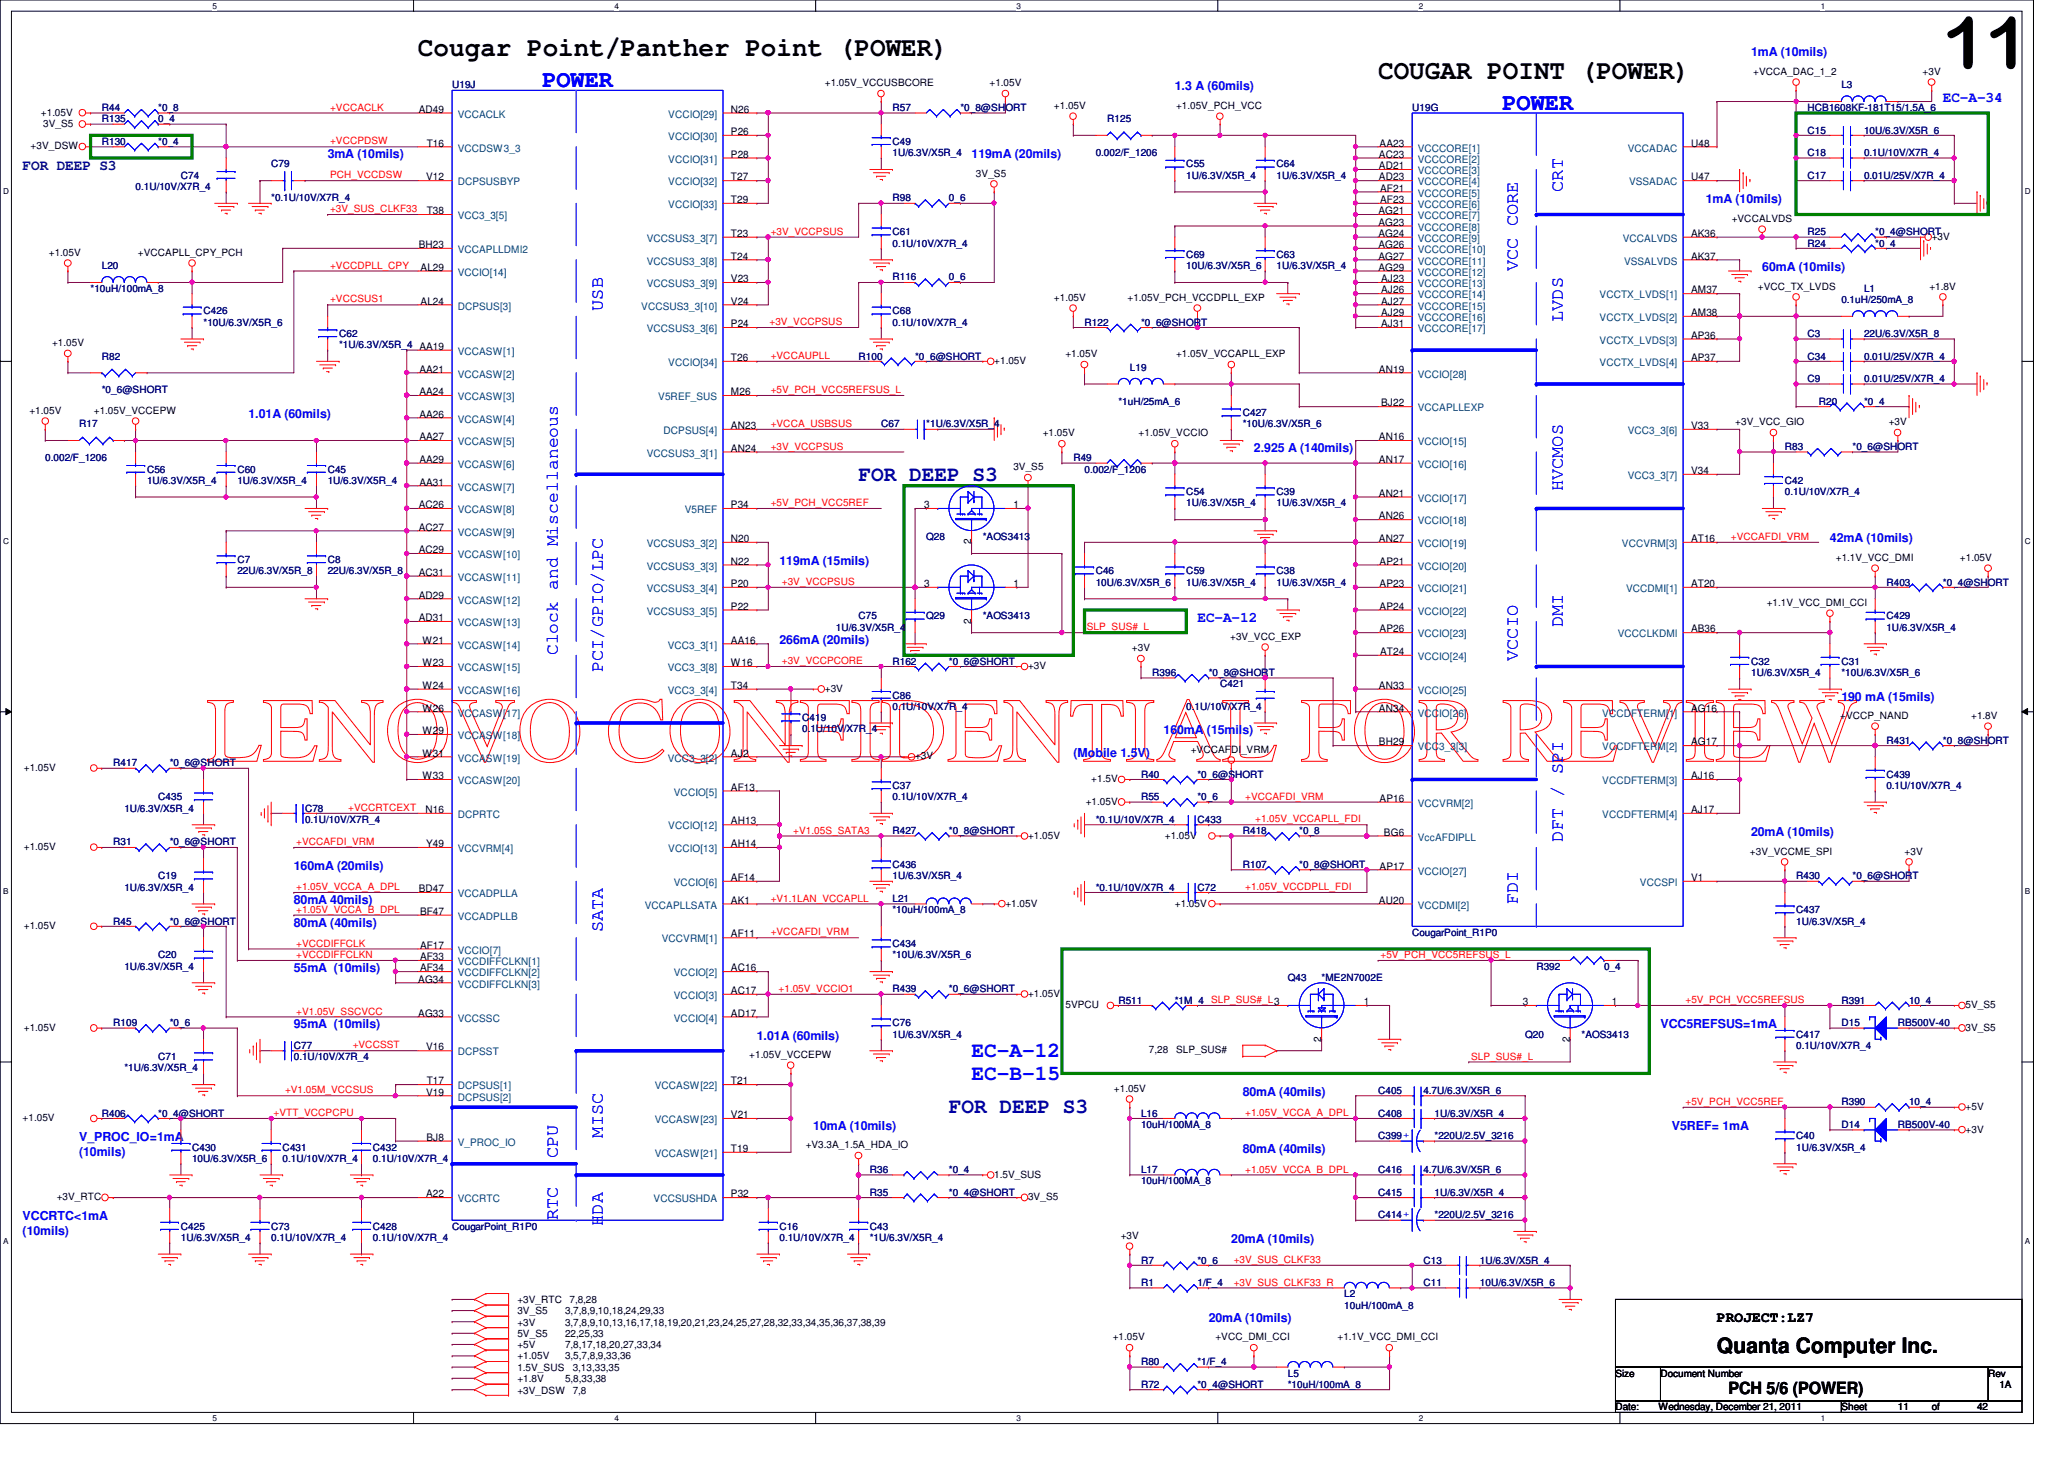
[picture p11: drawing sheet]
<svg xmlns="http://www.w3.org/2000/svg" width="297mm" height="210mm" viewBox="0 0 297 210" stroke-linecap="round" stroke-linejoin="round" font-family="sans-serif">
<defs><g id="words">
<text font-size="13.2" fill="#f00" x="29.7" y="109.5">LENOVO CONFIDENTIAL FOR REVIEW</text>
<text font-size="10.4" x="279.6" y="9.8">11</text>
<g font-size="3.9">
<text x="60.2" y="8.1">Cougar Point/Panther Point (POWER)</text>
<text x="198.3" y="11.4">COUGAR POINT (POWER)</text>
</g>
<g font-size="3.4" fill="#00f">
<text x="78.1" y="12.5">POWER</text>
<text x="216.2" y="15.8">POWER</text>
</g>
<g font-size="3" fill="#0000a0">
<text x="123.6" y="69.2">FOR DEEP S3</text>
<text x="136.6" y="160.2">FOR DEEP S3</text>
</g>
<g font-size="3" fill="#00f">
<text x="139.8" y="152.1">EC-A-12</text>
<text x="139.8" y="155.3">EC-B-15</text>
</g>
<text font-size="3" x="247.1" y="194.6">Quanta Computer Inc.</text>
<g font-size="2.6" fill="#00f">
<text x="224.9" y="27.6" transform="rotate(-90 224.9 27.6)">CRT</text>
<text x="218.4" y="39" transform="rotate(-90 218.4 39)">VCC CORE</text>
<text x="86.7" y="44.7" transform="rotate(-90 86.7 44.7)">USB</text>
<text x="224.9" y="46.3" transform="rotate(-90 224.9 46.3)">LVDS</text>
<text x="224.9" y="70.7" transform="rotate(-90 224.9 70.7)">HVCMOS</text>
<text x="80.3" y="94.3" transform="rotate(-90 80.3 94.3)">Clock and Miscellaneous</text>
<text x="218.4" y="95.1" transform="rotate(-90 218.4 95.1)">VCCIO</text>
<text x="224.9" y="90.2" transform="rotate(-90 224.9 90.2)">DMI</text>
<text x="86.7" y="96.7" transform="rotate(-90 86.7 96.7)">PCI/GPIO/LPC</text>
<text x="224.9" y="121.1" transform="rotate(-90 224.9 121.1)">DFT / SPI</text>
<text x="218.4" y="130" transform="rotate(-90 218.4 130)">FDI</text>
<text x="86.7" y="134.1" transform="rotate(-90 86.7 134.1)">SATA</text>
<text x="80.3" y="166.6" transform="rotate(-90 80.3 166.6)">CPU</text>
<text x="86.7" y="163.7" transform="rotate(-90 86.7 163.7)">MISC</text>
<text x="80.3" y="175.6" transform="rotate(-90 80.3 175.6)">RTC</text>
<text x="86.7" y="176.4" transform="rotate(-90 86.7 176.4)">HDA</text>
</g>
<text font-size="2.4" x="248.7" y="200.5">PCH 5/6 (POWER)</text>
<g font-size="2.1" fill="#00f">
<text x="279.6" y="14.7">EC-A-34</text>
<text x="172.3" y="89.5">EC-A-12</text>
</g>
<text font-size="2.1" fill="#000080" x="3.3" y="24.4">FOR DEEP S3</text>
<text font-size="2.1" x="247.1" y="190.2">PROJECT:LZ7</text>
<g font-size="1.8" fill="#00f">
<text x="252" y="8.1">1mA (10mils)</text>
<text x="169.1" y="13">1.3 A (60mils)</text>
<text x="47.2" y="22.8">3mA (10mils)</text>
<text x="139.8" y="22.8">119mA (20mils)</text>
<text x="245.5" y="29.3">1mA (10mils)</text>
<text x="253.6" y="39">60mA (10mils)</text>
<text x="35.8" y="60.2">1.01A (60mils)</text>
<text x="180.5" y="65">2.925 A (140mils)</text>
<text x="112.2" y="81.3">119mA (15mils)</text>
<text x="263.4" y="78">42mA (10mils)</text>
<text x="112.2" y="92.7">266mA (20mils)</text>
<text x="265" y="100.8">190 mA (15mils)</text>
<text x="167.5" y="105.7">160mA (15mils)</text>
<text x="154.5" y="108.9">(Mobile 1.5V)</text>
<text x="42.3" y="125.2">160mA (20mils)</text>
<text x="252" y="120.3">20mA (10mils)</text>
<text x="42.3" y="130">80mA 40mils)</text>
<text x="42.3" y="133.3">80mA (40mils)</text>
<text x="42.3" y="139.8">55mA (10mils)</text>
<text x="42.3" y="148">95mA (10mils)</text>
<text x="108.9" y="149.6">1.01A (60mils)</text>
<text x="239" y="148">VCC5REFSUS=1mA</text>
<text x="178.9" y="157.7">80mA (40mils)</text>
<text x="11.4" y="164.2">V_PROC_IO=1mA</text>
<text x="11.4" y="166.3">(10mils)</text>
<text x="117" y="162.6">10mA (10mils)</text>
<text x="178.9" y="165.8">80mA (40mils)</text>
<text x="240.6" y="162.6">V5REF= 1mA</text>
<text x="3.3" y="175.6">VCCRTC&lt;1mA</text>
<text x="3.3" y="177.7">(10mils)</text>
<text x="177.2" y="178.8">20mA (10mils)</text>
<text x="173.9" y="190.2">20mA (10mils)</text>
</g>
<g font-size="1.5">
<text x="60.3" y="16.2">AD49</text>
<text x="105.2" y="16.2">N26</text>
<text x="61.4" y="21.1">T16</text>
<text x="105.2" y="19.4">P26</text>
<text x="105.2" y="22.7">P28</text>
<text x="198.5" y="22.7">AC23</text>
<text x="198.5" y="21.1">AA23</text>
<text x="243.4" y="21.1">U48</text>
<text x="61.3" y="26">V12</text>
<text x="105.2" y="26">T27</text>
<text x="105.2" y="29.2">T29</text>
<text x="198.5" y="24.3">AD21</text>
<text x="198.5" y="26">AD23</text>
<text x="198.6" y="27.6">AF21</text>
<text x="198.6" y="29.2">AF23</text>
<text x="243.4" y="26">U47</text>
<text x="60.3" y="35.7">BH23</text>
<text x="61.4" y="30.8">T38</text>
<text x="105.2" y="34.1">T23</text>
<text x="198.4" y="30.8">AG21</text>
<text x="198.4" y="32.5">AG23</text>
<text x="198.4" y="34.1">AG24</text>
<text x="198.4" y="35.7">AG26</text>
<text x="243.4" y="34.1">AK36</text>
<text x="60.5" y="38.9">AL29</text>
<text x="105.2" y="40.6">V23</text>
<text x="105.2" y="37.3">T24</text>
<text x="198.4" y="37.3">AG27</text>
<text x="198.4" y="38.9">AG29</text>
<text x="198.8" y="40.6">AJ23</text>
<text x="243.4" y="37.3">AK37</text>
<text x="60.5" y="43.8">AL24</text>
<text x="105.2" y="47.1">P24</text>
<text x="105.2" y="43.8">V24</text>
<text x="198.8" y="42.2">AJ26</text>
<text x="198.8" y="43.8">AJ27</text>
<text x="198.8" y="45.5">AJ29</text>
<text x="198.8" y="47.1">AJ31</text>
<text x="243.4" y="42.2">AM37</text>
<text x="243.4" y="45.5">AM38</text>
<text x="60.4" y="53.6">AA21</text>
<text x="105.2" y="51.9">T26</text>
<text x="198.5" y="53.6">AN19</text>
<text x="243.4" y="51.9">AP37</text>
<text x="243.4" y="48.7">AP36</text>
<text x="60.4" y="56.9">AA24</text>
<text x="105.2" y="56.9">M26</text>
<text x="198.8" y="58.5">BJ22</text>
<text x="60.4" y="63.3">AA27</text>
<text x="60.4" y="60.1">AA26</text>
<text x="105.2" y="61.7">AN23</text>
<text x="105.2" y="65">AN24</text>
<text x="198.5" y="63.3">AN16</text>
<text x="243.4" y="61.7">V33</text>
<text x="60.4" y="66.6">AA29</text>
<text x="60.4" y="69.9">AA31</text>
<text x="198.5" y="71.5">AN21</text>
<text x="198.5" y="66.6">AN17</text>
<text x="243.4" y="68.2">V34</text>
<text x="60.3" y="73.1">AC26</text>
<text x="60.3" y="76.3">AC27</text>
<text x="105.2" y="73.1">P34</text>
<text x="105.2" y="78">N20</text>
<text x="133" y="73.1">3</text>
<text x="145.8" y="73.1">1</text>
<text x="198.5" y="74.7">AN26</text>
<text x="198.5" y="78">AN27</text>
<text x="243.4" y="78">AT16</text>
<text x="60.3" y="79.6">AC29</text>
<text x="60.3" y="82.8">AC31</text>
<text x="105.2" y="81.2">N22</text>
<text x="139.8" y="78.3" transform="rotate(-90 139.8 78.3)">2</text>
<text x="198.5" y="81.2">AP21</text>
<text x="60.3" y="86.1">AD29</text>
<text x="60.3" y="89.4">AD31</text>
<text x="105.2" y="84.5">P20</text>
<text x="105.2" y="87.7">P22</text>
<text x="133" y="84.5">3</text>
<text x="139.8" y="89.7" transform="rotate(-90 139.8 89.7)">2</text>
<text x="145.8" y="84.5">1</text>
<text x="198.5" y="84.5">AP23</text>
<text x="198.5" y="87.7">AP24</text>
<text x="243.4" y="84.5">AT20</text>
<text x="60.8" y="92.6">W21</text>
<text x="60.8" y="95.8">W23</text>
<text x="105.2" y="92.6">AA16</text>
<text x="105.2" y="95.8">W16</text>
<text x="198.5" y="91">AP26</text>
<text x="198.6" y="94.2">AT24</text>
<text x="243.4" y="91">AB36</text>
<text x="60.8" y="99.1">W24</text>
<text x="105.2" y="99.1">T34</text>
<text x="198.5" y="99.1">AN33</text>
<text x="60.8" y="102.4">W26</text>
<text x="60.8" y="105.6">W29</text>
<text x="198.5" y="107.2">BH29</text>
<text x="198.5" y="102.4">AN34</text>
<text x="243.4" y="107.2">AG17</text>
<text x="243.4" y="102.4">AG16</text>
<text x="60.8" y="108.8">W31</text>
<text x="60.8" y="112.1">W33</text>
<text x="105.2" y="113.7">AF13</text>
<text x="105.2" y="108.8">AJ2</text>
<text x="243.4" y="112.1">AJ16</text>
<text x="61.3" y="117">N16</text>
<text x="105.2" y="118.6">AH13</text>
<text x="198.5" y="115.4">AP16</text>
<text x="243.4" y="117">AJ17</text>
<text x="61.3" y="121.9">Y49</text>
<text x="105.2" y="121.9">AH14</text>
<text x="198.5" y="125.1">AP17</text>
<text x="199.2" y="120.2">BG6</text>
<text x="60.3" y="128.4">BD47</text>
<text x="60.4" y="131.6">BF47</text>
<text x="105.2" y="126.7">AF14</text>
<text x="105.2" y="130">AK1</text>
<text x="198.5" y="130">AU20</text>
<text x="243.4" y="126.7">V1</text>
<text x="60.4" y="136.5">AF17</text>
<text x="105.2" y="134.9">AF11</text>
<text x="60.2" y="141.4">AG34</text>
<text x="60.4" y="138.1">AF33</text>
<text x="60.4" y="139.7">AF34</text>
<text x="105.2" y="139.7">AC16</text>
<text x="105.2" y="143">AC17</text>
<text x="60.2" y="146.3">AG33</text>
<text x="105.2" y="146.3">AD17</text>
<text x="190.2" y="149.9" transform="rotate(-90 190.2 149.9)">2</text>
<text x="196.3" y="144.6">1</text>
<text x="219.2" y="144.6">3</text>
<text x="225.9" y="149.9" transform="rotate(-90 225.9 149.9)">2</text>
<text x="232" y="144.6">1</text>
<text x="61.3" y="151.1">V16</text>
<text x="61.4" y="156">T17</text>
<text x="105.2" y="156">T21</text>
<text x="61.3" y="157.6">V19</text>
<text x="105.2" y="160.9">V21</text>
<text x="61.4" y="164.1">BJ8</text>
<text x="105.2" y="165.7">T19</text>
<text x="61.3" y="172.3">A22</text>
<text x="105.2" y="172.3">P32</text>
</g>
<g font-size="1.5" fill="#004080">
<text x="65.9" y="16.9">VCCACLK</text>
<text x="96.2" y="16.9">VCCIO[29]</text>
<text x="65.9" y="21.8">VCCDSW3_3</text>
<text x="96.2" y="20.2">VCCIO[30]</text>
<text x="96.2" y="23.4">VCCIO[31]</text>
<text x="204" y="21.8">VCCCORE[1]</text>
<text x="204" y="23.4">VCCCORE[2]</text>
<text x="234.3" y="21.8">VCCADAC</text>
<text x="65.9" y="26.7">DCPSUSBYP</text>
<text x="96.2" y="26.7">VCCIO[32]</text>
<text x="96.2" y="29.9">VCCIO[33]</text>
<text x="204" y="25.1">VCCCORE[3]</text>
<text x="204" y="26.7">VCCCORE[4]</text>
<text x="204" y="28.3">VCCCORE[5]</text>
<text x="204" y="29.9">VCCCORE[6]</text>
<text x="234.4" y="26.7">VSSADAC</text>
<text x="65.9" y="31.5">VCC3_3[5]</text>
<text x="93.1" y="34.8">VCCSUS3_3[7]</text>
<text x="204" y="31.5">VCCCORE[7]</text>
<text x="204" y="33.2">VCCCORE[8]</text>
<text x="204" y="34.8">VCCCORE[9]</text>
<text x="233.5" y="34.8">VCCALVDS</text>
<text x="65.9" y="39.7">VCCIO[14]</text>
<text x="65.9" y="36.4">VCCAPLLDMI2</text>
<text x="93.1" y="41.3">VCCSUS3_3[9]</text>
<text x="93.1" y="38.1">VCCSUS3_3[8]</text>
<text x="204" y="36.4">VCCCORE[10]</text>
<text x="204" y="38.1">VCCCORE[11]</text>
<text x="204" y="39.7">VCCCORE[12]</text>
<text x="204" y="41.3">VCCCORE[13]</text>
<text x="233.7" y="38.1">VSSALVDS</text>
<text x="65.9" y="44.5">DCPSUS[3]</text>
<text x="92.3" y="44.5">VCCSUS3_3[10]</text>
<text x="93.1" y="47.8">VCCSUS3_3[6]</text>
<text x="204" y="42.9">VCCCORE[14]</text>
<text x="204" y="44.5">VCCCORE[15]</text>
<text x="204" y="46.2">VCCCORE[16]</text>
<text x="204" y="47.8">VCCCORE[17]</text>
<text x="230.2" y="42.9">VCCTX_LVDS[1]</text>
<text x="230.2" y="46.2">VCCTX_LVDS[2]</text>
<text x="65.9" y="51.1">VCCASW[1]</text>
<text x="96.2" y="52.7">VCCIO[34]</text>
<text x="230.2" y="52.7">VCCTX_LVDS[4]</text>
<text x="230.2" y="49.4">VCCTX_LVDS[3]</text>
<text x="65.9" y="54.3">VCCASW[2]</text>
<text x="65.9" y="57.6">VCCASW[3]</text>
<text x="94.7" y="57.6">V5REF_SUS</text>
<text x="204" y="59.2">VCCAPLLEXP</text>
<text x="204" y="54.3">VCCIO[28]</text>
<text x="65.9" y="64.1">VCCASW[5]</text>
<text x="65.9" y="60.8">VCCASW[4]</text>
<text x="93.1" y="65.7">VCCSUS3_3[1]</text>
<text x="95.5" y="62.4">DCPSUS[4]</text>
<text x="204" y="64.1">VCCIO[15]</text>
<text x="234.3" y="62.4">VCC3_3[6]</text>
<text x="65.9" y="67.3">VCCASW[6]</text>
<text x="65.9" y="70.6">VCCASW[7]</text>
<text x="204" y="67.3">VCCIO[16]</text>
<text x="234.3" y="68.9">VCC3_3[7]</text>
<text x="65.9" y="73.8">VCCASW[8]</text>
<text x="65.9" y="77">VCCASW[9]</text>
<text x="98.5" y="73.8">V5REF</text>
<text x="204" y="72.2">VCCIO[17]</text>
<text x="204" y="75.4">VCCIO[18]</text>
<text x="65.9" y="80.3">VCCASW[10]</text>
<text x="65.9" y="83.6">VCCASW[11]</text>
<text x="93.1" y="78.7">VCCSUS3_3[2]</text>
<text x="93.1" y="82">VCCSUS3_3[3]</text>
<text x="204" y="78.7">VCCIO[19]</text>
<text x="204" y="82">VCCIO[20]</text>
<text x="233.4" y="78.7">VCCVRM[3]</text>
<text x="65.9" y="86.8">VCCASW[12]</text>
<text x="93.1" y="85.2">VCCSUS3_3[4]</text>
<text x="93.1" y="88.4">VCCSUS3_3[5]</text>
<text x="204" y="85.2">VCCIO[21]</text>
<text x="204" y="88.4">VCCIO[22]</text>
<text x="234" y="85.2">VCCDMI[1]</text>
<text x="65.9" y="90.1">VCCASW[13]</text>
<text x="65.9" y="93.3">VCCASW[14]</text>
<text x="96.1" y="93.3">VCC3_3[1]</text>
<text x="204" y="91.7">VCCIO[23]</text>
<text x="204" y="95">VCCIO[24]</text>
<text x="232.8" y="91.7">VCCCLKDMI</text>
<text x="65.9" y="96.6">VCCASW[15]</text>
<text x="65.9" y="99.8">VCCASW[16]</text>
<text x="96.1" y="99.8">VCC3_3[4]</text>
<text x="96.1" y="96.6">VCC3_3[8]</text>
<text x="204" y="99.8">VCCIO[25]</text>
<text x="65.9" y="103.1">VCCASW[17]</text>
<text x="65.9" y="106.3">VCCASW[18]</text>
<text x="204" y="108">VCC3_3[3]</text>
<text x="204" y="103.1">VCCIO[26]</text>
<text x="230.6" y="108">VCCDFTERM[2]</text>
<text x="230.6" y="103.1">VCCDFTERM[1]</text>
<text x="65.9" y="109.6">VCCASW[19]</text>
<text x="65.9" y="112.8">VCCASW[20]</text>
<text x="96.1" y="109.6">VCC3_3[2]</text>
<text x="230.6" y="112.8">VCCDFTERM[3]</text>
<text x="65.9" y="117.7">DCPRTC</text>
<text x="96.2" y="119.3">VCCIO[12]</text>
<text x="97" y="114.5">VCCIO[5]</text>
<text x="204" y="116.1">VCCVRM[2]</text>
<text x="230.6" y="117.7">VCCDFTERM[4]</text>
<text x="65.9" y="122.6">VCCVRM[4]</text>
<text x="96.2" y="122.6">VCCIO[13]</text>
<text x="204" y="120.9">VccAFDIPLL</text>
<text x="204" y="125.8">VCCIO[27]</text>
<text x="65.9" y="129.1">VCCADPLLA</text>
<text x="92.8" y="130.7">VCCAPLLSATA</text>
<text x="97" y="127.5">VCCIO[6]</text>
<text x="204" y="130.7">VCCDMI[2]</text>
<text x="236" y="127.5">VCCSPI</text>
<text x="65.9" y="132.3">VCCADPLLB</text>
<text x="65.9" y="137.2">VCCIO[7]</text>
<text x="95.2" y="135.6">VCCVRM[1]</text>
<text x="65.9" y="138.9">VCCDIFFCLKN[1]</text>
<text x="65.9" y="140.5">VCCDIFFCLKN[2]</text>
<text x="65.9" y="142.1">VCCDIFFCLKN[3]</text>
<text x="97" y="140.5">VCCIO[2]</text>
<text x="97" y="143.7">VCCIO[3]</text>
<text x="65.9" y="147">VCCSSC</text>
<text x="97" y="147">VCCIO[4]</text>
<text x="65.9" y="151.8">DCPSST</text>
<text x="65.9" y="156.7">DCPSUS[1]</text>
<text x="65.9" y="158.3">DCPSUS[2]</text>
<text x="94.2" y="156.7">VCCASW[22]</text>
<text x="94.2" y="161.6">VCCASW[23]</text>
<text x="65.9" y="164.8">V_PROC_IO</text>
<text x="94.2" y="166.5">VCCASW[21]</text>
<text x="65.9" y="173">VCCRTC</text>
<text x="94.1" y="173">VCCSUSHDA</text>
</g>
<g font-size="1.4">
<text x="252.3" y="10.8">+VCCA_DAC_1_2</text>
<text x="276.7" y="10.8">+3V</text>
<text x="5.9" y="16.6">+1.05V</text>
<text x="118.7" y="12.4">+1.05V_VCCUSBCORE</text>
<text x="142.4" y="12.4">+1.05V</text>
<text x="151.7" y="15.7">+1.05V</text>
<text x="169.2" y="15.7">+1.05V_PCH_VCC</text>
<text x="4.4" y="21.5">+3V_DSW</text>
<text x="6.2" y="18.2">3V_S5</text>
<text x="140.5" y="25.4">3V_S5</text>
<text x="249.2" y="31.9">+VCCALVDS</text>
<text x="278" y="34.5">+3V</text>
<text x="7" y="36.8">+1.05V</text>
<text x="19.9" y="36.8">+VCCAPLL_CPY_PCH</text>
<text x="253" y="41.7">+VCC_TX_LVDS</text>
<text x="277.7" y="41.7">+1.8V</text>
<text x="151.7" y="43.3">+1.05V</text>
<text x="162.3" y="43.3">+1.05V_PCH_VCCDPLL_EXP</text>
<text x="7.5" y="49.8">+1.05V</text>
<text x="143.1" y="52.4">+1.05V</text>
<text x="153.3" y="51.4">+1.05V</text>
<text x="169.2" y="51.4">+1.05V_VCCAPLL_EXP</text>
<text x="4.2" y="59.5">+1.05V</text>
<text x="13.5" y="59.5">+1.05V_VCCEPW</text>
<text x="150.1" y="62.8">+1.05V</text>
<text x="163.9" y="62.8">+1.05V_VCCIO</text>
<text x="249.7" y="61.2">+3V_VCC_GIO</text>
<text x="271.8" y="61.2">+3V</text>
<text x="145.8" y="67.6">3V_S5</text>
<text x="264.2" y="80.7">+1.1V_VCC_DMI</text>
<text x="282.1" y="80.7">+1.05V</text>
<text x="254.3" y="87.2">+1.1V_VCC_DMI_CCI</text>
<text x="162.9" y="93.7">+3V</text>
<text x="177" y="92">+3V_VCC_EXP</text>
<text x="118.7" y="99.5">+3V</text>
<text x="148" y="96.3">+3V</text>
<text x="264.8" y="103.4">+VCCP_NAND</text>
<text x="283.7" y="103.4">+1.8V</text>
<text x="3.4" y="110.9">+1.05V</text>
<text x="131.7" y="109.3">+3V</text>
<text x="157.1" y="112.5">+1.5V</text>
<text x="171.4" y="108.3">+VCCAFDI_VRM</text>
<text x="156.2" y="115.8">+1.05V</text>
<text x="3.4" y="122.3">+1.05V</text>
<text x="148" y="120.7">+1.05V</text>
<text x="167.6" y="120.7">+1.05V</text>
<text x="251.8" y="122.9">+3V_VCCME_SPI</text>
<text x="274.1" y="122.9">+3V</text>
<text x="144.7" y="130.4">+1.05V</text>
<text x="169.1" y="130.4">+1.05V</text>
<text x="3.4" y="133.6">+1.05V</text>
<text x="148" y="143.4">+1.05V</text>
<text x="3.4" y="148.3">+1.05V</text>
<text x="153.3" y="145">5VPCU</text>
<text x="282.9" y="145">5V_S5</text>
<text x="282.9" y="148.3">3V_S5</text>
<text x="107.8" y="152.2">+1.05V_VCCEPW</text>
<text x="165.4" y="151.6">7,28</text>
<text x="169.2" y="151.6">SLP_SUS#</text>
<text x="3.3" y="161.3">+1.05V</text>
<text x="160.3" y="157.1">+1.05V</text>
<text x="282.9" y="159.7">+5V</text>
<text x="115.9" y="165.2">+V3.3A_1.5A_HDA_IO</text>
<text x="282.9" y="162.9">+3V</text>
<text x="8.2" y="172.7">+3V_RTC</text>
<text x="143.1" y="169.4">1.5V_SUS</text>
<text x="148" y="172.7">3V_S5</text>
<text x="161.3" y="178.2">+3V</text>
<text x="74.5" y="190.7">+3V</text>
<text x="74.5" y="187.5">+3V_RTC</text>
<text x="74.5" y="189.1">3V_S5</text>
<text x="81.3" y="190.7">3,7,8,9,10,13,16,17,18,19,20,21,23,24,25,27,28,32,33,34,35,36,37,38,39</text>
<text x="81.3" y="189.1">3,7,8,9,10,18,24,29,33</text>
<text x="82" y="187.5">7,8,28</text>
<text x="74.5" y="197.2">1.5V_SUS</text>
<text x="74.5" y="194">+5V</text>
<text x="74.5" y="195.6">+1.05V</text>
<text x="74.5" y="192.4">5V_S5</text>
<text x="81.3" y="194">7,8,17,18,20,27,33,34</text>
<text x="81.3" y="195.6">3,5,7,8,9,33,36</text>
<text x="81.3" y="192.4">22,25,33</text>
<text x="82.4" y="197.2">3,13,33,35</text>
<text x="160.1" y="192.8">+1.05V</text>
<text x="174.9" y="192.8">+VCC_DMI_CCI</text>
<text x="192.5" y="192.8">+1.1V_VCC_DMI_CCI</text>
<text x="74.5" y="198.8">+1.8V</text>
<text x="74.5" y="200.5">+3V_DSW</text>
<text x="81.3" y="198.8">5,8,33,38</text>
<text x="82.4" y="200.5">7,8</text>
<text x="232.5" y="198">Size</text>
<text x="232.5" y="202.9">Date:</text>
<text x="238.7" y="202.9">Wednesday, December 21, 2011</text>
<text x="239" y="198">Document Number</text>
<text x="265" y="202.9">Sheet</text>
<text x="273.1" y="202.9">11</text>
<text x="278" y="202.9">of</text>
<text x="284.5" y="202.9">42</text>
<text x="286.1" y="198">Rev</text>
<text x="287.7" y="199.6">1A</text>
</g>
<g font-size="1.4" fill="#000080">
<text x="14.6" y="16">R44</text>
<text x="14.6" y="17.6">R135</text>
<text x="22.8" y="16">*0_8</text>
<text x="22.8" y="17.6">0_4</text>
<text x="65.1" y="12.7">U19J</text>
<text x="128.4" y="16">R57</text>
<text x="138.2" y="16">*0_8@SHORT</text>
<text x="159.3" y="17.6">R125</text>
<text x="203.2" y="16">U19G</text>
<text x="260.1" y="16">HCB1608KF-181T15/1.5A_6</text>
<text x="265" y="12.7">L3</text>
<text x="14.6" y="20.8">R130</text>
<text x="22.8" y="20.8">*0_4</text>
<text x="128.4" y="20.8">C49</text>
<text x="128.4" y="22.5">1U/6.3V/X5R_4</text>
<text x="157.7" y="22.5">0.002/F_1206</text>
<text x="260.1" y="22.5">C18</text>
<text x="260.1" y="19.2">C15</text>
<text x="268.3" y="22.5">0.1U/10V/X7R_4</text>
<text x="268.3" y="19.2">10U/6.3V/X5R_6</text>
<text x="19.5" y="27.3">0.1U/10V/X7R_4</text>
<text x="26" y="25.7">C74</text>
<text x="39" y="24.1">C79</text>
<text x="39" y="29">*0.1U/10V/X7R_4</text>
<text x="128.4" y="29">R98</text>
<text x="136.6" y="29">0_6</text>
<text x="170.7" y="24.1">C55</text>
<text x="170.7" y="25.7">1U/6.3V/X5R_4</text>
<text x="183.7" y="24.1">C64</text>
<text x="183.7" y="25.7">1U/6.3V/X5R_4</text>
<text x="260.1" y="25.7">C17</text>
<text x="268.3" y="25.7">0.01U/25V/X7R_4</text>
<text x="128.4" y="33.9">C61</text>
<text x="128.4" y="35.5">0.1U/10V/X7R_4</text>
<text x="260.1" y="35.5">R24</text>
<text x="260.1" y="33.9">R25</text>
<text x="269.9" y="35.5">*0_4</text>
<text x="269.9" y="33.9">*0_4@SHORT</text>
<text x="13" y="42">*10uH/100mA_8</text>
<text x="14.6" y="38.7">L20</text>
<text x="128.4" y="40.3">R116</text>
<text x="136.6" y="40.3">0_6</text>
<text x="170.7" y="37.1">C69</text>
<text x="170.7" y="38.7">10U/6.3V/X5R_6</text>
<text x="183.7" y="37.1">C63</text>
<text x="183.7" y="38.7">1U/6.3V/X5R_4</text>
<text x="268.3" y="42">L1</text>
<text x="29.3" y="45.2">C426</text>
<text x="29.3" y="46.9">*10U/6.3V/X5R_6</text>
<text x="128.4" y="45.2">C68</text>
<text x="128.4" y="46.9">0.1U/10V/X7R_4</text>
<text x="156.1" y="46.9">R122</text>
<text x="164.2" y="46.9">*0_6@SHORT</text>
<text x="265" y="43.6">0.1uH/250mA_8</text>
<text x="14.6" y="51.7">R82</text>
<text x="48.8" y="48.5">C62</text>
<text x="48.8" y="50.1">*1U/6.3V/X5R_4 AA19</text>
<text x="123.6" y="51.7">R100</text>
<text x="131.7" y="51.7">*0_6@SHORT</text>
<text x="162.6" y="53.3">L19</text>
<text x="260.1" y="51.7">C34</text>
<text x="260.1" y="48.5">C3</text>
<text x="268.3" y="51.7">0.01U/25V/X7R_4</text>
<text x="268.3" y="48.5">22U/6.3V/X5R_8</text>
<text x="14.6" y="56.6">*0_6@SHORT</text>
<text x="160.9" y="58.3">*1uH/25mA_6</text>
<text x="178.9" y="59.9">C427</text>
<text x="260.1" y="55">C9</text>
<text x="261.7" y="58.3">R20</text>
<text x="268.3" y="58.3">*0_4</text>
<text x="268.3" y="55">0.01U/25V/X7R_4</text>
<text x="11.4" y="61.5">R17</text>
<text x="126.8" y="61.5">C67</text>
<text x="133.3" y="61.5">*1U/6.3V/X5R_4</text>
<text x="178.9" y="61.5">*10U/6.3V/X5R_6</text>
<text x="256.9" y="64.7">R83</text>
<text x="266.6" y="64.7">*0_6@SHORT</text>
<text x="6.5" y="66.4">0.002/F_1206</text>
<text x="21.2" y="68">C56</text>
<text x="21.2" y="69.6">1U/6.3V/X5R_4</text>
<text x="34.2" y="68">C60</text>
<text x="34.2" y="69.6">1U/6.3V/X5R_4</text>
<text x="47.2" y="68">C45</text>
<text x="47.2" y="69.6">1U/6.3V/X5R_4</text>
<text x="154.5" y="66.4">R49</text>
<text x="156.1" y="68">0.002/F_1206</text>
<text x="170.7" y="71.2">C54</text>
<text x="183.7" y="71.2">C39</text>
<text x="256.9" y="69.6">C42</text>
<text x="256.9" y="71.2">0.1U/10V/X7R_4</text>
<text x="133.3" y="77.7">Q28</text>
<text x="141.4" y="77.7">*AOS3413</text>
<text x="170.7" y="72.9">1U/6.3V/X5R_4</text>
<text x="183.7" y="72.9">1U/6.3V/X5R_4</text>
<text x="34.2" y="81">C7</text>
<text x="34.2" y="82.6">22U/6.3V/X5R_8</text>
<text x="47.2" y="81">C8</text>
<text x="47.2" y="82.6">22U/6.3V/X5R_8</text>
<text x="157.7" y="82.6">C46</text>
<text x="170.7" y="82.6">C59</text>
<text x="183.7" y="82.6">C38</text>
<text x="123.6" y="89.1">C75</text>
<text x="133.3" y="89.1">Q29</text>
<text x="141.4" y="89.1">*AOS3413</text>
<text x="157.7" y="84.2">10U/6.3V/X5R_6</text>
<text x="170.7" y="84.2">1U/6.3V/X5R_4</text>
<text x="183.7" y="84.2">1U/6.3V/X5R_4</text>
<text x="271.5" y="84.2">R403</text>
<text x="271.5" y="89.1">C429</text>
<text x="279.6" y="84.2">*0_4@SHORT</text>
<text x="120.3" y="90.8">1U/6.3V/X5R_4</text>
<text x="128.4" y="95.6">R162</text>
<text x="136.6" y="95.6">*0_6@SHORT</text>
<text x="252" y="95.6">C32</text>
<text x="265" y="95.6">C31</text>
<text x="271.5" y="90.8">1U/6.3V/X5R_4</text>
<text x="128.4" y="100.5">C86</text>
<text x="165.8" y="97.2">R396</text>
<text x="173.9" y="97.2">*0_8@SHORT</text>
<text x="175.6" y="98.9">C421</text>
<text x="252" y="97.2">1U/6.3V/X5R_4</text>
<text x="265" y="97.2">*10U/6.3V/X5R_6</text>
<text x="115.4" y="103.8">C419</text>
<text x="115.4" y="105.4">0.1U/10V/X7R_4</text>
<text x="128.4" y="102.1">0.1U/10V/X7R_4</text>
<text x="170.7" y="102.1">0.1U/10V/X7R_4</text>
<text x="271.5" y="107">R431</text>
<text x="279.6" y="107">*0_8@SHORT</text>
<text x="16.3" y="110.2">R417</text>
<text x="24.4" y="110.2">*0_6@SHORT</text>
<text x="128.4" y="113.5">C37</text>
<text x="164.2" y="111.9">R40</text>
<text x="172.3" y="111.9">*0_6@SHORT</text>
<text x="271.5" y="111.9">C439</text>
<text x="271.5" y="113.5">0.1U/10V/X7R_4</text>
<text x="17.9" y="116.8">1U/6.3V/X5R_4</text>
<text x="22.8" y="115.1">C435</text>
<text x="43.9" y="116.8">C78</text>
<text x="43.9" y="118.4">0.1U/10V/X7R_4</text>
<text x="128.4" y="115.1">0.1U/10V/X7R_4</text>
<text x="157.7" y="118.4">*0.1U/10V/X7R_4</text>
<text x="164.2" y="115.1">R55</text>
<text x="172.3" y="118.4">C433</text>
<text x="172.3" y="115.1">*0_6</text>
<text x="16.3" y="121.6">R31</text>
<text x="24.4" y="121.6">*0_6@SHORT</text>
<text x="128.4" y="124.9">C436</text>
<text x="128.4" y="120">R427</text>
<text x="136.6" y="120">*0_8@SHORT</text>
<text x="178.9" y="124.9">R107</text>
<text x="178.9" y="120">R418</text>
<text x="187" y="124.9">*0_8@SHORT</text>
<text x="187" y="120">*0_8</text>
<text x="17.9" y="128.1">1U/6.3V/X5R_4</text>
<text x="22.8" y="126.5">C19</text>
<text x="128.4" y="126.5">1U/6.3V/X5R_4</text>
<text x="128.4" y="129.8">L21</text>
<text x="128.4" y="131.4">*10uH/100mA_8</text>
<text x="157.7" y="128.1">*0.1U/10V/X7R_4</text>
<text x="172.3" y="128.1">C72</text>
<text x="258.5" y="126.5">R430</text>
<text x="258.5" y="131.4">C437</text>
<text x="266.6" y="126.5">*0_6@SHORT</text>
<text x="16.3" y="133">R45</text>
<text x="22.8" y="137.9">C20</text>
<text x="24.4" y="133">*0_6@SHORT</text>
<text x="128.4" y="136.3">C434</text>
<text x="128.4" y="137.9">*10U/6.3V/X5R_6</text>
<text x="203.2" y="134.6">CougarPoint_R1P0</text>
<text x="258.5" y="133">1U/6.3V/X5R_4</text>
<text x="17.9" y="139.5">1U/6.3V/X5R_4</text>
<text x="128.4" y="142.7">R439</text>
<text x="136.6" y="142.7">*0_6@SHORT</text>
<text x="185.3" y="141.1">Q43</text>
<text x="190.2" y="141.1">*ME2N7002E</text>
<text x="221.1" y="139.5">R392</text>
<text x="230.8" y="139.5">0_4</text>
<text x="16.3" y="147.7">R109</text>
<text x="24.4" y="147.7">*0_6</text>
<text x="128.4" y="147.7">C76</text>
<text x="128.4" y="149.3">1U/6.3V/X5R_4</text>
<text x="160.9" y="144.4">R511</text>
<text x="169.1" y="144.4">*1M_4</text>
<text x="219.5" y="149.3">Q20</text>
<text x="227.6" y="149.3">*AOS3413</text>
<text x="258.5" y="149.3">C417</text>
<text x="265" y="144.4">R391</text>
<text x="265" y="147.7">D15</text>
<text x="273.1" y="147.7">RB500V-40</text>
<text x="274.7" y="144.4">10_4</text>
<text x="17.9" y="154.1">*1U/6.3V/X5R_4</text>
<text x="22.8" y="152.5">C71</text>
<text x="42.3" y="150.9">C77</text>
<text x="42.3" y="152.5">0.1U/10V/X7R_4</text>
<text x="258.5" y="150.9">0.1U/10V/X7R_4</text>
<text x="14.6" y="160.7">R406</text>
<text x="22.8" y="160.7">*0_4@SHORT</text>
<text x="164.2" y="160.7">L16</text>
<text x="198.3" y="157.4">C405</text>
<text x="198.3" y="160.7">C408</text>
<text x="204.8" y="157.4">4.7U/6.3V/X5R_6</text>
<text x="206.5" y="160.7">1U/6.3V/X5R_4</text>
<text x="265" y="159">R390</text>
<text x="274.7" y="159">10_4</text>
<text x="27.6" y="165.5">C430</text>
<text x="27.6" y="167.1">10U/6.3V/X5R_6</text>
<text x="40.7" y="165.5">C431</text>
<text x="40.7" y="167.1">0.1U/10V/X7R_4</text>
<text x="53.7" y="165.5">C432</text>
<text x="53.7" y="167.1">0.1U/10V/X7R_4</text>
<text x="164.2" y="162.3">10uH/100MA_8</text>
<text x="198.3" y="163.9">C399</text>
<text x="206.5" y="163.9">*220U/2.5V_3216</text>
<text x="258.5" y="163.9">C40</text>
<text x="258.5" y="165.5">1U/6.3V/X5R_4</text>
<text x="265" y="162.3">D14</text>
<text x="273.1" y="162.3">RB500V-40</text>
<text x="125.2" y="168.8">R36</text>
<text x="125.2" y="172">R35</text>
<text x="136.6" y="168.8">*0_4</text>
<text x="136.6" y="172">*0_4@SHORT</text>
<text x="164.2" y="168.8">L17</text>
<text x="164.2" y="170.4">10uH/100MA_8</text>
<text x="198.3" y="168.8">C416</text>
<text x="198.3" y="172">C415</text>
<text x="204.8" y="168.8">4.7U/6.3V/X5R_6</text>
<text x="206.5" y="172">1U/6.3V/X5R_4</text>
<text x="26" y="176.9">C425</text>
<text x="26" y="178.5">1U/6.3V/X5R_4</text>
<text x="39" y="176.9">C73</text>
<text x="39" y="178.5">0.1U/10V/X7R_4</text>
<text x="53.7" y="176.9">C428</text>
<text x="53.7" y="178.5">0.1U/10V/X7R_4</text>
<text x="65.1" y="176.9">CougarPoint_R1P0</text>
<text x="112.2" y="176.9">C16</text>
<text x="112.2" y="178.5">0.1U/10V/X7R_4</text>
<text x="125.2" y="176.9">C43</text>
<text x="125.2" y="178.5">*1U/6.3V/X5R_4</text>
<text x="198.3" y="175.3">C414</text>
<text x="206.5" y="175.3">*220U/2.5V_3216</text>
<text x="164.2" y="181.8">R7</text>
<text x="164.2" y="185">R1</text>
<text x="172.3" y="181.8">*0_6</text>
<text x="172.3" y="185">1/F_4</text>
<text x="204.8" y="181.8">C13</text>
<text x="204.8" y="185">C11</text>
<text x="213" y="181.8">1U/6.3V/X5R_4</text>
<text x="213" y="185">10U/6.3V/X5R_6</text>
<text x="193.5" y="186.6">L2</text>
<text x="193.5" y="188.3">10uH/100mA_8</text>
<text x="164.2" y="196.4">R80</text>
<text x="172.3" y="196.4">*1/F_4</text>
<text x="164.2" y="199.6">R72</text>
<text x="172.3" y="199.6">*0_4@SHORT</text>
<text x="185.3" y="198">L5</text>
<text x="185.3" y="199.6">*10uH/100mA_8</text>
</g>
<g font-size="1.4" fill="#f00">
<text x="47.5" y="15.9">+VCCACLK</text>
<text x="47.5" y="20.8">+VCCPDSW</text>
<text x="47.5" y="25.7">PCH_VCCDSW</text>
<text x="47.5" y="30.5">+3V_SUS_CLKF33</text>
<text x="110.9" y="33.8">+3V_VCCPSUS</text>
<text x="47.5" y="38.7">+VCCDPLL_CPY</text>
<text x="47.5" y="43.5">+VCCSUS1</text>
<text x="110.7" y="46.8">+3V_VCCPSUS</text>
<text x="110.9" y="51.6">+VCCAUPLL</text>
<text x="110.9" y="56.6">+5V_PCH_VCC5REFSUS_L</text>
<text x="110.9" y="61.4">+VCCA_USBSUS</text>
<text x="110.9" y="64.7">+3V_VCCPSUS</text>
<text x="110.9" y="72.8">+5V_PCH_VCC5REF</text>
<text x="249.1" y="77.7">+VCCAFDI_VRM</text>
<text x="112.5" y="84.2">+3V_VCCPSUS</text>
<text x="112.5" y="95.5">+3V_VCCPCORE</text>
<text x="156.4" y="90.7">SLP_SUS#_L</text>
<text x="50.1" y="116.7">+VCCRTCEXT</text>
<text x="114.2" y="119.9">+V1.05S_SATA3</text>
<text x="179.2" y="115.1">+VCCAFDI_VRM</text>
<text x="180.6" y="118.3">+1.05V_VCCAPLL_FDI</text>
<text x="42.6" y="121.6">+VCCAFDI_VRM</text>
<text x="42.6" y="131.3">+1.05V_VCCA_B_DPL</text>
<text x="42.6" y="128.1">+1.05V_VCCA_A_DPL</text>
<text x="110.9" y="129.7">+V1.1LAN_VCCAPLL</text>
<text x="179.2" y="128.1">+1.05V_VCCDPLL_FDI</text>
<text x="42.6" y="136.2">+VCCDIFFCLK</text>
<text x="42.6" y="137.8">+VCCDIFFCLKN</text>
<text x="110.9" y="134.6">+VCCAFDI_VRM</text>
<text x="198.7" y="137.8">+5V_PCH_VCC5REFSUS_L</text>
<text x="112.1" y="142.7">+1.05V_VCCIO1</text>
<text x="42.6" y="146">+V1.05V_SSCVCC</text>
<text x="174.3" y="144.3">SLP_SUS#_L3</text>
<text x="242.6" y="144.3">+5V_PCH_VCC5REFSUS</text>
<text x="50.8" y="150.8">+VCCSST</text>
<text x="211.7" y="152.4">SLP_SUS#_L</text>
<text x="39.4" y="160.6">+VTT_VCCPCPU</text>
<text x="41" y="157.3">+V1.05M_VCCSUS</text>
<text x="179.2" y="160.6">+1.05V_VCCA_A_DPL</text>
<text x="242.6" y="159">+5V_PCH_VCC5REF</text>
<text x="179.2" y="168.7">+1.05V_VCCA_B_DPL</text>
<text x="177.5" y="181.7">+3V_SUS_CLKF33</text>
<text x="177.5" y="185">+3V_SUS_CLKF33_R</text>
</g>
<g font-size="1.4" fill="#00f">
<text x="202.8" y="163.7" transform="rotate(-90 202.8 163.7)">+</text>
<text x="202.8" y="175" transform="rotate(-90 202.8 175)">+</text>
</g>
<g font-size="1.2">
<text x="30.6" y="1.2">5</text>
<text x="88.4" y="1.2">4</text>
<text x="146.3" y="1.2">3</text>
<text x="204.2" y="1.2">2</text>
<text x="262" y="1.2">1</text>
<text x=".5" y="27.9">D</text>
<text x="291.4" y="27.9">D</text>
<text x=".5" y="78.2">C</text>
<text x="291.4" y="78.2">C</text>
<text x=".5" y="128.7">B</text>
<text x="291.4" y="128.7">B</text>
<text x=".5" y="179">A</text>
<text x="291.4" y="179">A</text>
<text x="30.6" y="204.4">5</text>
<text x="88.4" y="204.4">4</text>
<text x="146.3" y="204.4">3</text>
<text x="204.2" y="204.4">2</text>
<text x="262" y="204.4">1</text>
</g>
</g></defs>
<path d="M0 0h292.6v204.8h-292.6zM1.6 1.6h289.4v201.6h-289.4z" fill="none" stroke="#000" stroke-width=".14"/>
<g fill="#fff">
<path d="M30.6 .2h.6v1.3h-.6z"/>
<path d="M30.6 203.4h.6v1.3h-.6z"/>
</g>
<path d="M59.5 0v1.6M59.5 203.2v1.6" fill="none" stroke="#000" stroke-width=".14"/>
<g fill="#fff">
<path d="M88.4 .2h.6v1.3h-.6z"/>
<path d="M88.4 203.4h.6v1.3h-.6z"/>
</g>
<path d="M117.4 0v1.6M117.4 203.2v1.6" fill="none" stroke="#000" stroke-width=".14"/>
<g fill="#fff">
<path d="M146.3 .2h.6v1.3h-.6z"/>
<path d="M146.3 203.4h.6v1.3h-.6z"/>
</g>
<path d="M175.3 0v1.6M175.3 203.2v1.6" fill="none" stroke="#000" stroke-width=".14"/>
<g fill="#fff">
<path d="M204.2 .2h.6v1.3h-.6z"/>
<path d="M204.2 203.4h.6v1.3h-.6z"/>
</g>
<path d="M233.1 0v1.6M233.1 203.2v1.6" fill="none" stroke="#000" stroke-width=".14"/>
<g fill="#fff">
<path d="M262 .2h.6v1.3h-.6z"/>
<path d="M262 203.4h.6v1.3h-.6z"/>
<path d="M.5 26.8h.8v1.3h-.8z"/>
<path d="M291.4 26.8h.8v1.3h-.8z"/>
<path d="M.5 77.2h.8v1.3h-.8z"/>
<path d="M291.4 77.2h.8v1.3h-.8z"/>
</g>
<path d="M0 52h1.6M291 52h1.6" fill="none" stroke="#000" stroke-width=".14"/>
<g fill="#fff">
<path d="M.5 127.6h.7v1.3h-.7z"/>
<path d="M291.4 127.6h.7v1.3h-.7z"/>
</g>
<path d="M0 102.4h1.6M.8 101.9l.8 .5-.8 .4zM291 102.4l.8-.5v.9zM291 102.4h1.6" fill="none" stroke="#000" stroke-width=".14"/>
<path d="M.8 101.9l.8 .5-.8 .4zM291 102.4l.8-.5v.9z" fill="#000"/>
<g fill="#fff">
<path d="M.5 178h.7v1.3h-.7z"/>
<path d="M291.4 178h.7v1.3h-.7z"/>
</g>
<path d="M0 152.8h1.6M291 152.8h1.6" fill="none" stroke="#000" stroke-width=".14"/>
<path d="M108.9 26h.1M108.9 26h1.7M110.6 26h.1M110.6 26v3.3" fill="none" stroke="#800040" stroke-width=".14"/>
<circle cx="110.5" cy="26" r=".31" fill="#f0f"/>
<circle cx="110.5" cy="26" r=".31" fill="none" stroke="#f0f" stroke-width=".14"/>
<path d="M58.5 92.6h.1M58.5 92.6v3.3" fill="none" stroke="#800040" stroke-width=".14"/>
<circle cx="58.5" cy="95.9" r=".31" fill="#f0f"/>
<circle cx="58.5" cy="95.9" r=".31" fill="none" stroke="#f0f" stroke-width=".14"/>
<circle cx="58.5" cy="92.6" r=".31" fill="#f0f"/>
<circle cx="58.5" cy="92.6" r=".31" fill="none" stroke="#f0f" stroke-width=".14"/>
<path d="M58.5 95.9h.1M58.5 95.9v3.2" fill="none" stroke="#800040" stroke-width=".14"/>
<circle cx="58.5" cy="99.1" r=".32" fill="#f0f"/>
<circle cx="58.5" cy="99.1" r=".32" fill="none" stroke="#f0f" stroke-width=".14"/>
<circle cx="58.5" cy="95.9" r=".31" fill="#f0f"/>
<circle cx="58.5" cy="95.9" r=".31" fill="none" stroke="#f0f" stroke-width=".14"/>
<path d="M58.5 89.4h.1M58.5 92.6h.1M58.5 95.9h.1M58.5 99.1h.1M58.5 89.4h1.7M58.5 92.6h1.7M58.5 95.9h1.7M58.5 99.1h1.7M58.5 99.1v3.3M58.5 102.4h.1M58.5 102.4h1.7" fill="none" stroke="#800040" stroke-width=".14"/>
<circle cx="58.5" cy="99.1" r=".32" fill="#f0f"/>
<circle cx="58.5" cy="99.1" r=".32" fill="none" stroke="#f0f" stroke-width=".14"/>
<path d="M58.5 89.4h.1M58.5 89.4v3.2M138.2 95.9h.1M138.2 95.9h8.1M108.9 118.7h.1M108.9 118.7h3.3M123.6 172.3h.1M123.6 172.3h4.8" fill="none" stroke="#800040" stroke-width=".14"/>
<circle cx="123.5" cy="172.3" r=".32" fill="#f0f"/>
<circle cx="123.5" cy="172.3" r=".32" fill="none" stroke="#f0f" stroke-width=".14"/>
<path d="M126.8 40.6h.1M126.8 40.6v1.6M126.8 40.6h3.3" fill="none" stroke="#800040" stroke-width=".14"/>
<circle cx="126.8" cy="40.6" r=".3" fill="#f0f"/>
<circle cx="126.8" cy="40.6" r=".3" fill="none" stroke="#f0f" stroke-width=".14"/>
<path d="M110.6 16.3h.1M110.6 16.3v3.2M108.9 61.8h.1M108.9 61.8h21.2" fill="none" stroke="#800040" stroke-width=".14"/>
<circle cx="110.5" cy="16.2" r=".3" fill="#f0f"/>
<circle cx="110.5" cy="16.2" r=".3" fill="none" stroke="#f0f" stroke-width=".14"/>
<path d="M113.8 99.1h.1M113.8 99.1h3.2M108.9 172.3h.1M108.9 172.3h1.7" fill="none" stroke="#800040" stroke-width=".14"/>
<circle cx="113.8" cy="99.1" r=".31" fill="#f0f"/>
<circle cx="113.8" cy="99.1" r=".31" fill="none" stroke="#f0f" stroke-width=".14"/>
<path d="M126.8 95.9h.1M126.8 95.9h3.3M110.6 139.8h.1M110.6 139.8v3.2M108.9 146.3h.1M108.9 146.3h1.7M136.6 172.3h.1M136.6 172.3h9.7" fill="none" stroke="#800040" stroke-width=".14"/>
<circle cx="126.8" cy="95.9" r=".3" fill="#f0f"/>
<circle cx="126.8" cy="95.9" r=".3" fill="none" stroke="#f0f" stroke-width=".14"/>
<path d="M56.9 138.2h.1M56.9 138.2h3.3" fill="none" stroke="#800040" stroke-width=".14"/>
<circle cx="56.9" cy="138.1" r=".3" fill="#f0f"/>
<circle cx="56.9" cy="138.1" r=".3" fill="none" stroke="#f0f" stroke-width=".14"/>
<path d="M108.9 99.1h.1M108.9 99.1h4.9M52 160.9h.1M52 160.9h4.9" fill="none" stroke="#800040" stroke-width=".14"/>
<circle cx="52" cy="160.9" r=".3" fill="#f0f"/>
<circle cx="52" cy="160.9" r=".3" fill="none" stroke="#f0f" stroke-width=".14"/>
<g fill="none" stroke="#800040" stroke-width=".14">
<path d="M9.8 40.6h.1M9.8 40.6h3.2M108.9 43.9h.1M108.9 43.9h1.7M123.6 40.6h.1M123.6 40.6h3.2M108.9 65h.1M108.9 65h21.2M110.6 78h.1M110.6 78v3.3M58.5 86.1h.1M58.5 86.1v3.3"/>
<path d="M108.9 87.8h.1M110.6 84.5h.1M110.6 84.5v3.3h-1.7M42.3 131.7h.1M42.3 131.7h17.9M56.9 156h.1M56.9 156h3.3M37.4 172.3h.1M37.4 178.8h.1M37.4 172.3h14.6M37.4 178.8v1.6M113.8 160.9h.1"/>
<path d="M113.8 160.9v4.9"/>
</g>
<circle cx="58.5" cy="89.4" r=".31" fill="#f0f"/>
<circle cx="58.5" cy="89.4" r=".31" fill="none" stroke="#f0f" stroke-width=".14"/>
<circle cx="58.5" cy="86.1" r=".31" fill="#f0f"/>
<circle cx="58.5" cy="86.1" r=".31" fill="none" stroke="#f0f" stroke-width=".14"/>
<path d="M108.9 121.9h.1M108.9 121.9h3.3M112.2 121.9h.1M112.2 121.9v4.9" fill="none" stroke="#800040" stroke-width=".14"/>
<circle cx="112.2" cy="121.9" r=".3" fill="#f0f"/>
<circle cx="112.2" cy="121.9" r=".3" fill="none" stroke="#f0f" stroke-width=".14"/>
<path d="M126.8 47.1h.1M126.8 47.1v1.7M110.6 143h.1M110.6 143h16.2" fill="none" stroke="#800040" stroke-width=".14"/>
<circle cx="110.5" cy="143" r=".3" fill="#f0f"/>
<circle cx="110.5" cy="143" r=".3" fill="none" stroke="#f0f" stroke-width=".14"/>
<path d="M58.5 66.6h.1M58.5 66.6v3.3" fill="none" stroke="#800040" stroke-width=".14"/>
<circle cx="58.5" cy="69.8" r=".31" fill="#f0f"/>
<circle cx="58.5" cy="69.8" r=".31" fill="none" stroke="#f0f" stroke-width=".14"/>
<circle cx="58.5" cy="66.6" r=".32" fill="#f0f"/>
<circle cx="58.5" cy="66.6" r=".32" fill="none" stroke="#f0f" stroke-width=".14"/>
<path d="M58.5 53.6h.1M58.5 53.6v3.3" fill="none" stroke="#800040" stroke-width=".14"/>
<circle cx="58.5" cy="56.8" r=".31" fill="#f0f"/>
<circle cx="58.5" cy="56.8" r=".31" fill="none" stroke="#f0f" stroke-width=".14"/>
<circle cx="58.5" cy="53.6" r=".31" fill="#f0f"/>
<circle cx="58.5" cy="53.6" r=".31" fill="none" stroke="#f0f" stroke-width=".14"/>
<path d="M58.5 56.9h.1M58.5 56.9v3.2" fill="none" stroke="#800040" stroke-width=".14"/>
<circle cx="58.5" cy="60.1" r=".31" fill="#f0f"/>
<circle cx="58.5" cy="60.1" r=".31" fill="none" stroke="#f0f" stroke-width=".14"/>
<circle cx="58.5" cy="56.8" r=".31" fill="#f0f"/>
<circle cx="58.5" cy="56.8" r=".31" fill="none" stroke="#f0f" stroke-width=".14"/>
<path d="M58.5 79.6h.1M58.5 79.6v3.3" fill="none" stroke="#800040" stroke-width=".14"/>
<circle cx="58.5" cy="79.6" r=".31" fill="#f0f"/>
<circle cx="58.5" cy="79.6" r=".31" fill="none" stroke="#f0f" stroke-width=".14"/>
<g fill="none" stroke="#800040" stroke-width=".14">
<path d="M58.5 50.4h.1M58.5 53.6h.1M58.5 56.9h.1M58.5 50.4h1.7M58.5 53.6h1.7M58.5 56.9h1.7M58.5 66.6h.1M58.5 63.4h.1M58.5 60.1h.1M58.5 66.6h1.7M58.5 63.4v3.2M58.5 60.1h1.7"/>
<path d="M58.5 63.4h1.7"/>
</g>
<circle cx="58.5" cy="63.4" r=".31" fill="#f0f"/>
<circle cx="58.5" cy="63.4" r=".31" fill="none" stroke="#f0f" stroke-width=".14"/>
<path d="M58.5 60.1h.1M58.5 69.9h.1M58.5 60.1v3.3M58.5 69.9v3.3M58.5 69.9h1.7" fill="none" stroke="#800040" stroke-width=".14"/>
<circle cx="58.5" cy="69.8" r=".31" fill="#f0f"/>
<circle cx="58.5" cy="69.8" r=".31" fill="none" stroke="#f0f" stroke-width=".14"/>
<path d="M58.5 86.1h.1M58.5 82.9h.1M58.5 86.1h1.7M58.5 82.9h1.7" fill="none" stroke="#800040" stroke-width=".14"/>
<circle cx="58.5" cy="82.9" r=".32" fill="#f0f"/>
<circle cx="58.5" cy="82.9" r=".32" fill="none" stroke="#f0f" stroke-width=".14"/>
<g fill="none" stroke="#800040" stroke-width=".14">
<path d="M58.5 50.4h.1M58.5 50.4v3.2M58.5 79.6h.1M58.5 76.4h.1M58.5 73.2h.1M58.5 73.2v3.2M58.5 79.6h1.7M58.5 76.4h1.7M58.5 73.2h1.7M58.5 82.9h.1M58.5 82.9v3.2M56.9 138.2h.1"/>
<path d="M56.9 138.2v1.6"/>
</g>
<circle cx="58.5" cy="73.1" r=".31" fill="#f0f"/>
<circle cx="58.5" cy="73.1" r=".31" fill="none" stroke="#f0f" stroke-width=".14"/>
<path d="M58.5 76.4h.1M58.5 76.4v3.2" fill="none" stroke="#800040" stroke-width=".14"/>
<circle cx="58.5" cy="76.4" r=".31" fill="#f0f"/>
<circle cx="58.5" cy="76.4" r=".31" fill="none" stroke="#f0f" stroke-width=".14"/>
<path d="M24.4 17.9h.1M24.4 17.9h8.2M108.9 34.1h.1M108.9 34.1h1.7M56.9 164.2h.1M56.9 164.2h3.3M123.6 169h.1M123.6 169h4.8M136.6 169h.1M136.6 169h4.8" fill="none" stroke="#800040" stroke-width=".14"/>
<circle cx="123.6" cy="169" r=".31" fill="#f0f"/>
<circle cx="123.6" cy="169" r=".31" fill="none" stroke="#f0f" stroke-width=".14"/>
<path d="M32.6 17.9h.1M32.6 17.9v3.2M108.9 81.3h.1M108.9 81.3h1.7M108.9 113.8h.1M108.9 113.8h3.3M123.6 167.4h.1M123.6 167.4v1.6" fill="none" stroke="#800040" stroke-width=".14"/>
<circle cx="32.5" cy="21.1" r=".3" fill="#f0f"/>
<circle cx="32.5" cy="21.1" r=".3" fill="none" stroke="#f0f" stroke-width=".14"/>
<path d="M108.9 108.9h.1M108.9 108.9h21.2M126.8 108.9h.1" fill="none" stroke="#800040" stroke-width=".14"/>
<circle cx="126.8" cy="108.9" r=".3" fill="#f0f"/>
<circle cx="126.8" cy="108.9" r=".3" fill="none" stroke="#f0f" stroke-width=".14"/>
<g fill="none" stroke="#800040" stroke-width=".14">
<path d="M27.6 39h.1M27.6 39v1.6M43.9 26h.1M43.9 26h16.3M123.6 40.6h.1M123.6 40.6v6.5M108.9 92.6h.1M108.9 92.6h1.7M45.5 117h.1M45.5 117h14.7M108.9 130h.1M108.9 130h17.9"/>
<path d="M56.9 157.6h.1M56.9 156h.1M56.9 157.6h3.3M56.9 156v1.6M113.8 154.4h.1M113.8 154.4v1.6"/>
</g>
<circle cx="27.6" cy="40.6" r=".3" fill="#f0f"/>
<circle cx="27.6" cy="40.6" r=".3" fill="none" stroke="#f0f" stroke-width=".14"/>
<path d="M47.2 43.9h.1M47.2 43.9v1.6M108.9 52h.1M108.9 52h16.3M58.5 105.7h.1M58.5 105.7v3.2M138.2 120.3h.1M138.2 120.3h8.1" fill="none" stroke="#800040" stroke-width=".14"/>
<circle cx="58.5" cy="105.6" r=".31" fill="#f0f"/>
<circle cx="58.5" cy="105.6" r=".31" fill="none" stroke="#f0f" stroke-width=".14"/>
<path d="M58.5 112.1h.1M58.5 108.9h.1M58.5 112.1h1.7M58.5 108.9h1.7" fill="none" stroke="#800040" stroke-width=".14"/>
<circle cx="58.5" cy="108.9" r=".31" fill="#f0f"/>
<circle cx="58.5" cy="108.9" r=".31" fill="none" stroke="#f0f" stroke-width=".14"/>
<path d="M108.9 37.4h.1M108.9 37.4h1.7M58.5 108.9h.1M58.5 105.7h.1M58.5 108.9v3.2M58.5 105.7h1.7M56.9 139.8h.1M56.9 139.8h3.3" fill="none" stroke="#800040" stroke-width=".14"/>
<circle cx="56.9" cy="139.8" r=".31" fill="#f0f"/>
<circle cx="56.9" cy="139.8" r=".31" fill="none" stroke="#f0f" stroke-width=".14"/>
<path d="M13 17.9h.1M13 17.9h3.3M110.6 84.5h.1M110.6 84.5h21.1M35.8 136.5h.1M35.8 136.5h24.4M43.9 151.2h.1M43.9 151.2h16.3" fill="none" stroke="#800040" stroke-width=".14"/>
<circle cx="131.7" cy="84.5" r=".31" fill="#f0f"/>
<circle cx="131.7" cy="84.5" r=".31" fill="none" stroke="#f0f" stroke-width=".14"/>
<circle cx="110.5" cy="84.5" r=".3" fill="#f0f"/>
<circle cx="110.5" cy="84.5" r=".3" fill="none" stroke="#f0f" stroke-width=".14"/>
<g fill="none" stroke="#800040" stroke-width=".14">
<path d="M32.6 21.1h.1M32.6 21.1h27.6M108.9 22.7h.1M108.9 22.7h1.7M133.3 52h.1M133.3 52h8.1M138.2 40.6h.1M138.2 40.6h4.9M108.9 95.9h.1M110.6 92.6h.1M110.6 92.6v3.3h-1.7M112.2 113.8h.1"/>
<path d="M112.2 113.8v4.9M42.3 121.9h.1M42.3 121.9h17.9M108.9 126.8h.1M108.9 139.8h.1M108.9 126.8h3.3M108.9 139.8h1.7M56.9 160.9h.1M56.9 160.9v3.3M110.6 178.8h.1M110.6 178.8v1.6"/>
</g>
<circle cx="32.5" cy="21.1" r=".3" fill="#f0f"/>
<circle cx="32.5" cy="21.1" r=".3" fill="none" stroke="#f0f" stroke-width=".14"/>
<path d="M32.6 146.3h.1M32.6 146.3h27.6M24.4 172.3h.1M24.4 172.3h13" fill="none" stroke="#800040" stroke-width=".14"/>
<circle cx="37.4" cy="172.3" r=".31" fill="#f0f"/>
<circle cx="37.4" cy="172.3" r=".31" fill="none" stroke="#f0f" stroke-width=".14"/>
<circle cx="24.4" cy="172.3" r=".31" fill="#f0f"/>
<circle cx="24.4" cy="172.3" r=".31" fill="none" stroke="#f0f" stroke-width=".14"/>
<path d="M52 172.3h.1M52 172.3h8.2" fill="none" stroke="#800040" stroke-width=".14"/>
<circle cx="52" cy="172.3" r=".31" fill="#f0f"/>
<circle cx="52" cy="172.3" r=".31" fill="none" stroke="#f0f" stroke-width=".14"/>
<g fill="none" stroke="#800040" stroke-width=".14">
<path d="M108.9 16.3h.1M108.9 16.3h1.7M42.3 39h.1M42.3 39h17.9M47.2 30.9h.1M47.2 30.9h13M47.2 43.9h.1M47.2 43.9h13M108.9 40.6h.1M108.9 40.6h1.7M108.9 78h.1M108.9 78h1.7"/>
<path d="M108.9 134.9h.1M108.9 134.9h14.7M56.9 141.4h.1M56.9 141.4h3.3M16.3 172.3h.1M16.3 172.3h8.1M24.4 178.8h.1M24.4 172.3h.1M24.4 172.3v1.6M24.4 178.8v1.6M37.4 172.3h.1M37.4 172.3v1.6"/>
<path d="M52 172.3h.1M52 172.3v1.6M110.6 172.3h.1M110.6 172.3v1.6"/>
</g>
<circle cx="110.5" cy="16.2" r=".3" fill="#f0f"/>
<circle cx="110.5" cy="16.2" r=".3" fill="none" stroke="#f0f" stroke-width=".14"/>
<path d="M108.9 19.5h.1M108.9 19.5h1.7M108.9 29.3h.1M108.9 29.3h1.7M110.6 34.1h.1M110.6 34.1v3.3" fill="none" stroke="#800040" stroke-width=".14"/>
<circle cx="110.5" cy="37.3" r=".3" fill="#f0f"/>
<circle cx="110.5" cy="37.3" r=".3" fill="none" stroke="#f0f" stroke-width=".14"/>
<circle cx="110.5" cy="34.1" r=".31" fill="#f0f"/>
<circle cx="110.5" cy="34.1" r=".31" fill="none" stroke="#f0f" stroke-width=".14"/>
<path d="M126.8 130h.1M126.8 130h4.9M141.4 130h.1M141.4 130h1.7" fill="none" stroke="#800040" stroke-width=".14"/>
<circle cx="126.8" cy="130" r=".3" fill="#f0f"/>
<circle cx="126.8" cy="130" r=".3" fill="none" stroke="#f0f" stroke-width=".14"/>
<path d="M108.9 160.9h.1M108.9 160.9h4.9" fill="none" stroke="#800040" stroke-width=".14"/>
<circle cx="113.8" cy="160.9" r=".3" fill="#f0f"/>
<circle cx="113.8" cy="160.9" r=".3" fill="none" stroke="#f0f" stroke-width=".14"/>
<path d="M113.8 156h.1M113.8 156v4.9M108.9 165.8h.1M108.9 165.8h4.9" fill="none" stroke="#800040" stroke-width=".14"/>
<circle cx="113.8" cy="156" r=".31" fill="#f0f"/>
<circle cx="113.8" cy="156" r=".31" fill="none" stroke="#f0f" stroke-width=".14"/>
<path d="M110.6 95.9h.1M110.6 95.9h16.2" fill="none" stroke="#800040" stroke-width=".14"/>
<circle cx="110.5" cy="95.9" r=".3" fill="#f0f"/>
<circle cx="110.5" cy="95.9" r=".3" fill="none" stroke="#f0f" stroke-width=".14"/>
<path d="M126.8 120.3h.1M126.8 120.3h3.3" fill="none" stroke="#800040" stroke-width=".14"/>
<circle cx="126.8" cy="120.3" r=".3" fill="#f0f"/>
<circle cx="126.8" cy="120.3" r=".3" fill="none" stroke="#f0f" stroke-width=".14"/>
<path d="M13 16.3h.1M13 16.3h3.3M24.4 16.3h.1M24.4 16.3h35.8M26 110.5h.1M26 110.5h9.8M29.3 110.5h.1M29.3 110.5v1.6M39 117h.1M39 117h1.7M42.3 128.4h.1M42.3 128.4h17.9" fill="none" stroke="#800040" stroke-width=".14"/>
<circle cx="29.3" cy="110.5" r=".3" fill="#f0f"/>
<circle cx="29.3" cy="110.5" r=".3" fill="none" stroke="#f0f" stroke-width=".14"/>
<path d="M35.8 110.5h.1M35.8 110.5v26M14.6 121.9h.1M14.6 121.9h3.3M29.3 121.9h.1M29.3 121.9h4.9M34.2 121.9h.1M34.2 121.9v16.3" fill="none" stroke="#800040" stroke-width=".14"/>
<circle cx="29.3" cy="121.9" r=".3" fill="#f0f"/>
<circle cx="29.3" cy="121.9" r=".3" fill="none" stroke="#f0f" stroke-width=".14"/>
<path d="M26 121.9h.1M26 121.9h3.3M29.3 121.9h.1M29.3 121.9v1.6M34.2 157.6h.1M34.2 157.6h22.7M37.4 151.2h.1M37.4 151.2h1.6" fill="none" stroke="#800040" stroke-width=".14"/>
<circle cx="56.9" cy="157.6" r=".3" fill="#f0f"/>
<circle cx="56.9" cy="157.6" r=".3" fill="none" stroke="#f0f" stroke-width=".14"/>
<path d="M14.6 133.3h.1M14.6 133.3h3.3M29.3 133.3h.1M29.3 133.3h3.3M34.2 138.2h.1M34.2 138.2h22.7" fill="none" stroke="#800040" stroke-width=".14"/>
<circle cx="29.3" cy="133.3" r=".3" fill="#f0f"/>
<circle cx="29.3" cy="133.3" r=".3" fill="none" stroke="#f0f" stroke-width=".14"/>
<path d="M26 133.3h.1M26 133.3h3.3M29.3 133.3h.1M29.3 133.3v1.6M32.6 133.3h.1M32.6 133.3v13M14.6 147.9h.1M14.6 147.9h3.3M29.3 147.9h.1M29.3 147.9h4.9M34.2 147.9h.1M34.2 147.9v9.7" fill="none" stroke="#800040" stroke-width=".14"/>
<circle cx="29.2" cy="147.9" r=".31" fill="#f0f"/>
<circle cx="29.2" cy="147.9" r=".31" fill="none" stroke="#f0f" stroke-width=".14"/>
<path d="M29.3 147.9h.1M29.3 147.9v1.6M24.4 160.9h.1M24.4 160.9h14.6M26 160.9h.1M26 160.9v1.7M39 160.9h.1M39 160.9v1.7" fill="none" stroke="#800040" stroke-width=".14"/>
<circle cx="26" cy="160.9" r=".31" fill="#f0f"/>
<circle cx="26" cy="160.9" r=".31" fill="none" stroke="#f0f" stroke-width=".14"/>
<path d="M39 160.9h.1M39 160.9h13M52 160.9h.1M52 160.9v1.7" fill="none" stroke="#800040" stroke-width=".14"/>
<circle cx="39" cy="160.9" r=".3" fill="#f0f"/>
<circle cx="39" cy="160.9" r=".3" fill="none" stroke="#f0f" stroke-width=".14"/>
<path d="M126.8 16.3h.1M126.8 16.3h4.9M144.7 14.6h.1M144.7 14.6v1.7" fill="none" stroke="#800040" stroke-width=".14"/>
<circle cx="126.8" cy="16.2" r=".3" fill="#f0f"/>
<circle cx="126.8" cy="16.2" r=".3" fill="none" stroke="#f0f" stroke-width=".14"/>
<path d="M126.8 14.6h.1M126.8 14.6v1.7M139.8 16.3h.1M139.8 16.3h4.9M126.8 22.7h.1M126.8 22.7v1.7M138.2 29.3h.1M143.1 27.6h.1M143.1 27.6v1.7h-4.9" fill="none" stroke="#800040" stroke-width=".14"/>
<circle cx="143" cy="29.2" r=".3" fill="#f0f"/>
<circle cx="143" cy="29.2" r=".3" fill="none" stroke="#f0f" stroke-width=".14"/>
<path d="M123.6 29.3h.1M123.6 29.3h6.5M126.8 29.3h.1" fill="none" stroke="#800040" stroke-width=".14"/>
<circle cx="126.8" cy="29.2" r=".3" fill="#f0f"/>
<circle cx="126.8" cy="29.2" r=".3" fill="none" stroke="#f0f" stroke-width=".14"/>
<path d="M110.6 34.1h.1M123.6 29.3h.1M123.6 29.3v4.8h-13M126.8 29.3h.1M126.8 35.7h.1M126.8 29.3v1.6M126.8 35.7v1.7" fill="none" stroke="#800040" stroke-width=".14"/>
<circle cx="110.5" cy="34.1" r=".31" fill="#f0f"/>
<circle cx="110.5" cy="34.1" r=".31" fill="none" stroke="#f0f" stroke-width=".14"/>
<g fill="none" stroke="#800040" stroke-width=".14">
<path d="M143.1 29.3h.1M143.1 29.3v11.3M108.9 56.9h.1M108.9 56.9h21.2M108.9 73.2h.1M108.9 73.2h17.9M113.8 99.1h.1M113.8 99.1v1.7M126.8 95.9h.1M126.8 95.9v1.6M113.8 105.7h.1M113.8 105.7v1.6"/>
<path d="M126.8 102.4h.1M126.8 108.9h.1M126.8 102.4v1.6M126.8 108.9v1.6M126.8 120.3h.1M126.8 120.3v1.6M14.6 160.9h.1M14.6 160.9h1.7M110.6 172.3h.1M110.6 172.3h13M123.6 172.3h.1M123.6 178.8h.1"/>
<path d="M123.6 172.3v1.6M123.6 178.8v1.6"/>
</g>
<circle cx="110.5" cy="172.3" r=".31" fill="#f0f"/>
<circle cx="110.5" cy="172.3" r=".31" fill="none" stroke="#f0f" stroke-width=".14"/>
<path d="M112.2 120.3h.1M112.2 120.3h14.6" fill="none" stroke="#800040" stroke-width=".14"/>
<circle cx="112.2" cy="120.3" r=".3" fill="#f0f"/>
<circle cx="112.2" cy="120.3" r=".3" fill="none" stroke="#f0f" stroke-width=".14"/>
<g fill="none" stroke="#800040" stroke-width=".14">
<path d="M37.4 26h.1M37.4 26v3.3M27.6 40.6h.1M27.6 40.6h13.1M47.2 50.4h.1M47.2 50.4v1.6M182.1 97.5h.1M182.1 97.5h9.8M14.6 110.5h.1M14.6 110.5h3.3M29.3 117h.1M29.3 117v1.7"/>
<path d="M126.8 115.4h.1M126.8 115.4v1.6M29.3 139.8h.1M29.3 139.8v1.6M108.9 156h.1M108.9 156h4.9M26 167.4h.1M26 167.4v1.6M39 167.4h.1M39 167.4v1.6"/>
</g>
<circle cx="182.1" cy="97.5" r=".3" fill="#f0f"/>
<circle cx="182.1" cy="97.5" r=".3" fill="none" stroke="#f0f" stroke-width=".14"/>
<path d="M247.1 26h.1M247.1 26h3.3M175.6 120.3h.1M175.6 120.3h1.6M195.1 160.9h.1M195.1 160.9h6.5" fill="none" stroke="#800040" stroke-width=".14"/>
<circle cx="195.1" cy="160.9" r=".3" fill="#f0f"/>
<circle cx="195.1" cy="160.9" r=".3" fill="none" stroke="#f0f" stroke-width=".14"/>
<path d="M162.6 169h.1M162.6 160.9h.1M162.6 169h4.9M162.6 160.9v8.1M177.2 169h.1M177.2 169h17.9" fill="none" stroke="#800040" stroke-width=".14"/>
<circle cx="162.6" cy="160.9" r=".3" fill="#f0f"/>
<circle cx="162.6" cy="160.9" r=".3" fill="none" stroke="#f0f" stroke-width=".14"/>
<path d="M195.1 169h.1M195.1 169h6.5" fill="none" stroke="#800040" stroke-width=".14"/>
<circle cx="195.1" cy="169" r=".3" fill="#f0f"/>
<circle cx="195.1" cy="169" r=".3" fill="none" stroke="#f0f" stroke-width=".14"/>
<path d="M258.5 13h.1M258.5 14.6h.1M258.5 13v1.6M258.5 14.6h4.9" fill="none" stroke="#800040" stroke-width=".14"/>
<circle cx="258.5" cy="14.6" r=".3" fill="#f0f"/>
<circle cx="258.5" cy="14.6" r=".3" fill="none" stroke="#f0f" stroke-width=".14"/>
<path d="M258.5 14.6h.1M258.5 14.6v4.9M273.1 14.6h.1M273.1 14.6h4.9" fill="none" stroke="#800040" stroke-width=".14"/>
<circle cx="258.5" cy="19.5" r=".3" fill="#f0f"/>
<circle cx="258.5" cy="19.5" r=".3" fill="none" stroke="#f0f" stroke-width=".14"/>
<path d="M247.1 126.8h.1M247.1 126.8h13M256.9 126.8h.1" fill="none" stroke="#800040" stroke-width=".14"/>
<circle cx="256.8" cy="126.7" r=".3" fill="#f0f"/>
<circle cx="256.8" cy="126.7" r=".3" fill="none" stroke="#f0f" stroke-width=".14"/>
<g fill="none" stroke="#800040" stroke-width=".14">
<path d="M247.1 78h.1M247.1 78h14.6M162.6 112.1h.1M162.6 115.4h.1M162.6 112.1h3.2M162.6 115.4h3.2M177.2 112.1h.1M177.2 112.1v3.3M177.2 120.3h.1M177.2 125.1h.1M177.2 120.3v4.8M177.2 125.1h3.3"/>
<path d="M256.9 126.8h.1M256.9 133.3h.1M256.9 126.8v1.6M256.9 133.3v1.6M268.3 126.8h.1M268.3 126.8h6.4"/>
</g>
<circle cx="177.2" cy="112.1" r=".3" fill="#f0f"/>
<circle cx="177.2" cy="112.1" r=".3" fill="none" stroke="#f0f" stroke-width=".14"/>
<path d="M173.9 112.1h.1M177.2 110.5h.1M177.2 110.5v1.6h-3.3M196.7 120.3h.1M196.7 120.3h1.6" fill="none" stroke="#800040" stroke-width=".14"/>
<circle cx="196.7" cy="120.3" r=".31" fill="#f0f"/>
<circle cx="196.7" cy="120.3" r=".31" fill="none" stroke="#f0f" stroke-width=".14"/>
<path d="M177.2 120.3h.1M177.2 120.3h3.3" fill="none" stroke="#800040" stroke-width=".14"/>
<circle cx="177.2" cy="120.3" r=".3" fill="#f0f"/>
<circle cx="177.2" cy="120.3" r=".3" fill="none" stroke="#f0f" stroke-width=".14"/>
<path d="M162.6 160.9h.1M162.6 160.9h4.9M162.6 180.4h.1M162.6 182h.1M162.6 180.4v4.9M173.9 182h.1M173.9 182h29.3" fill="none" stroke="#800040" stroke-width=".14"/>
<circle cx="203.2" cy="182" r=".3" fill="#f0f"/>
<circle cx="203.2" cy="182" r=".3" fill="none" stroke="#f0f" stroke-width=".14"/>
<path d="M203.2 182h.1M203.2 182v3.3" fill="none" stroke="#800040" stroke-width=".14"/>
<circle cx="203.2" cy="185.3" r=".3" fill="#f0f"/>
<circle cx="203.2" cy="185.3" r=".3" fill="none" stroke="#f0f" stroke-width=".14"/>
<path d="M162.6 185.3h.1M162.6 182h.1M162.6 185.3h3.2M162.6 182h3.2M173.9 185.3h.1M173.9 185.3h18" fill="none" stroke="#800040" stroke-width=".14"/>
<circle cx="162.6" cy="182" r=".3" fill="#f0f"/>
<circle cx="162.6" cy="182" r=".3" fill="none" stroke="#f0f" stroke-width=".14"/>
<path d="M177.2 115.4h.1M177.2 115.4h21.1" fill="none" stroke="#800040" stroke-width=".14"/>
<circle cx="177.2" cy="115.4" r=".31" fill="#f0f"/>
<circle cx="177.2" cy="115.4" r=".31" fill="none" stroke="#f0f" stroke-width=".14"/>
<g fill="none" stroke="#800040" stroke-width=".14">
<path d="M247.1 14.6h.1M247.1 14.6h11.4M278 13h.1M278 13v1.6M32.6 63.4h.1M32.6 63.4h12.9M45.5 63.4h.1M45.5 63.4v1.6M191.9 97.5h.1M191.9 97.5v9.8M191.9 107.3h.1M191.9 107.3h6.4"/>
<path d="M29.3 128.4h.1M29.3 128.4v1.6M175.6 130h.1M175.6 130h22.7M256.9 125.1h.1M256.9 125.1v1.7M274.7 125.1h.1M274.7 125.1v1.7M29.3 154.4h.1M29.3 154.4v1.6M162.6 159.3h.1M162.6 159.3v1.6"/>
<path d="M195.1 169h.1M195.1 169v3.3M219.5 175.6h.1M219.5 175.6v1.6"/>
</g>
<circle cx="32.5" cy="63.4" r=".3" fill="#f0f"/>
<circle cx="32.5" cy="63.4" r=".3" fill="none" stroke="#f0f" stroke-width=".14"/>
<path d="M6.5 63.4h.1M6.5 63.4h3.3M32.6 76.4h.1M32.6 76.4h12.9M45.5 76.4h.1M45.5 76.4v1.6M32.6 82.9h.1M32.6 84.5h.1M32.6 82.9v1.6M32.6 84.5h12.9" fill="none" stroke="#800040" stroke-width=".14"/>
<circle cx="45.5" cy="84.5" r=".3" fill="#f0f"/>
<circle cx="45.5" cy="84.5" r=".3" fill="none" stroke="#f0f" stroke-width=".14"/>
<g fill="none" stroke="#800040" stroke-width=".14">
<path d="M6.5 61.8h.1M6.5 61.8v1.6M17.9 63.4h.1M17.9 63.4h1.6M19.5 71.5h.1M19.5 63.4h.1M19.5 63.4v1.6M32.6 69.9h.1M32.6 76.4h.1M32.6 69.9v1.6h-13.1M32.6 76.4v1.6M45.5 71.5h.1"/>
<path d="M45.5 63.4h.1M45.5 71.5v1.7M45.5 63.4h13"/>
</g>
<circle cx="45.5" cy="63.4" r=".3" fill="#f0f"/>
<circle cx="45.5" cy="63.4" r=".3" fill="none" stroke="#f0f" stroke-width=".14"/>
<path d="M32.6 71.5h.1M32.6 71.5h12.9M45.5 82.9h.1M45.5 82.9v1.6" fill="none" stroke="#800040" stroke-width=".14"/>
<circle cx="45.5" cy="71.5" r=".3" fill="#f0f"/>
<circle cx="45.5" cy="71.5" r=".3" fill="none" stroke="#f0f" stroke-width=".14"/>
<circle cx="32.5" cy="71.5" r=".3" fill="#f0f"/>
<circle cx="32.5" cy="71.5" r=".3" fill="none" stroke="#f0f" stroke-width=".14"/>
<path d="M19.5 63.4h.1M19.5 63.4h13.1M32.6 63.4h.1M32.6 63.4v1.6M45.5 76.4h.1M45.5 76.4h13" fill="none" stroke="#800040" stroke-width=".14"/>
<circle cx="45.5" cy="76.4" r=".3" fill="#f0f"/>
<circle cx="45.5" cy="76.4" r=".3" fill="none" stroke="#f0f" stroke-width=".14"/>
<path d="M19.5 69.9h.1M19.5 61.8h.1M19.5 61.8v1.6M19.5 69.9v1.6M45.5 69.9h.1M45.5 69.9v1.6" fill="none" stroke="#800040" stroke-width=".14"/>
<circle cx="19.5" cy="63.4" r=".3" fill="#f0f"/>
<circle cx="19.5" cy="63.4" r=".3" fill="none" stroke="#f0f" stroke-width=".14"/>
<g fill="none" stroke="#800040" stroke-width=".14">
<path d="M9.8 39h.1M9.8 39v1.6M32.6 27.6h.1M32.6 27.6v1.7M37.4 26h.1M37.4 26h1.6M40.7 35.7h.1M40.7 35.7v4.9M40.7 35.7h19.5M42.3 39h.1M42.3 39v14.6h-21.1M9.8 53.6h.1"/>
<path d="M9.8 52h.1M9.8 53.6h3.2M9.8 52v1.6M21.2 53.6h.1M27.6 47.1h.1M27.6 47.1v1.7M126.8 143h.1M126.8 143h3.3"/>
</g>
<circle cx="126.8" cy="143" r=".3" fill="#f0f"/>
<circle cx="126.8" cy="143" r=".3" fill="none" stroke="#f0f" stroke-width=".14"/>
<path d="M126.8 138.2h.1M126.8 130h.1M126.8 130v3.3M126.8 138.2v1.6M126.8 143h.1M126.8 149.5h.1M126.8 143v1.7M126.8 149.5v1.7M138.2 143h.1M138.2 143h8.1M256.9 144.7h.1M256.9 144.7h6.5" fill="none" stroke="#800040" stroke-width=".14"/>
<circle cx="256.8" cy="144.6" r=".3" fill="#f0f"/>
<circle cx="256.8" cy="144.6" r=".3" fill="none" stroke="#f0f" stroke-width=".14"/>
<g fill="none" stroke="#800040" stroke-width=".14">
<path d="M256.9 151.2h.1M256.9 144.7h.1M256.9 144.7v1.6M256.9 151.2v1.6M263.4 144.7h.1M263.4 147.9h.1M263.4 144.7h4.9M263.4 147.9h3.2M263.4 144.7v3.2M274.7 147.9h.1M274.7 147.9h6.6M276.4 144.7h.1"/>
<path d="M276.4 144.7h4.9"/>
</g>
<circle cx="263.4" cy="144.6" r=".3" fill="#f0f"/>
<circle cx="263.4" cy="144.6" r=".3" fill="none" stroke="#f0f" stroke-width=".14"/>
<path d="M135 61.8h.1M135 61.8h8.1M175.6 97.5h.1M175.6 97.5h6.5" fill="none" stroke="#800040" stroke-width=".14"/>
<circle cx="182.1" cy="97.5" r=".3" fill="#f0f"/>
<circle cx="182.1" cy="97.5" r=".3" fill="none" stroke="#f0f" stroke-width=".14"/>
<path d="M182.1 102.4h.1M182.1 102.4v1.6M188.6 120.3h.1M188.6 120.3h8.1" fill="none" stroke="#800040" stroke-width=".14"/>
<circle cx="196.7" cy="120.3" r=".31" fill="#f0f"/>
<circle cx="196.7" cy="120.3" r=".31" fill="none" stroke="#f0f" stroke-width=".14"/>
<path d="M173.9 118.7h.1M173.9 118.7h22.8M196.7 125.1h.1M196.7 125.1v3.3" fill="none" stroke="#800040" stroke-width=".14"/>
<circle cx="196.7" cy="125.1" r=".31" fill="#f0f"/>
<circle cx="196.7" cy="125.1" r=".31" fill="none" stroke="#f0f" stroke-width=".14"/>
<g fill="none" stroke="#800040" stroke-width=".14">
<path d="M258.5 19.5h.1M258.5 19.5h4.9M258.5 19.5v6.5M258.5 22.7h.1M258.5 26h.1M258.5 22.7h4.9M258.5 26h4.9M196.7 118.7h.1M196.7 118.7v1.6M173.9 128.4h.1M173.9 128.4h22.8M196.7 125.1h.1"/>
<path d="M196.7 125.1h1.6"/>
</g>
<circle cx="258.5" cy="22.7" r=".3" fill="#f0f"/>
<circle cx="258.5" cy="22.7" r=".3" fill="none" stroke="#f0f" stroke-width=".14"/>
<path d="M268.3 19.5h.1M268.3 19.5h13M281.3 19.5h.1M281.3 19.5v6.5M268.3 22.7h.1M268.3 22.7h13M281.3 22.7h.1" fill="none" stroke="#800040" stroke-width=".14"/>
<circle cx="281.2" cy="26" r=".31" fill="#f0f"/>
<circle cx="281.2" cy="26" r=".31" fill="none" stroke="#f0f" stroke-width=".14"/>
<circle cx="281.2" cy="22.7" r=".3" fill="#f0f"/>
<circle cx="281.2" cy="22.7" r=".3" fill="none" stroke="#f0f" stroke-width=".14"/>
<g fill="none" stroke="#800040" stroke-width=".14">
<path d="M110.6 16.3h.1M110.6 16.3h16.2M126.8 16.3h.1M126.8 16.3v1.6M195.1 21.1h.1M195.1 22.7h.1M195.1 21.1h3.2M195.1 22.7h3.2M268.3 26h.1M268.3 26h13M281.3 26h.1M281.3 29.3h.1"/>
<path d="M281.3 26v3.3M281.3 29.3h3.2M22.8 40.6h.1M22.8 40.6h4.8M27.6 40.6h.1M27.6 40.6v1.6M195.1 47.1h.1M195.1 47.1h3.2M45.5 84.5h.1M45.5 84.5v1.6M56.9 139.8h.1M56.9 139.8v1.6"/>
<path d="M26 147.9h.1M26 147.9h3.3"/>
</g>
<circle cx="195.1" cy="22.7" r=".3" fill="#f0f"/>
<circle cx="195.1" cy="22.7" r=".3" fill="none" stroke="#f0f" stroke-width=".14"/>
<g fill="none" stroke="#800040" stroke-width=".14">
<path d="M195.1 24.4h.1M195.1 26h.1M195.1 27.6h.1M195.1 29.3h.1M195.1 30.9h.1M195.1 32.5h.1M195.1 34.1h.1M195.1 24.4h3.2M195.1 26h3.2M195.1 27.6h3.2M195.1 29.3h3.2M195.1 30.9h3.2"/>
<path d="M195.1 32.5h3.2M195.1 34.1h3.2"/>
</g>
<circle cx="195.1" cy="34.1" r=".31" fill="#f0f"/>
<circle cx="195.1" cy="34.1" r=".31" fill="none" stroke="#f0f" stroke-width=".14"/>
<path d="M195.1 35.7h.1M195.1 37.4h.1M195.1 39h.1M195.1 35.7h3.2M195.1 37.4h3.2M195.1 39h3.2M195.1 40.6h.1M195.1 40.6h3.2" fill="none" stroke="#800040" stroke-width=".14"/>
<circle cx="195.1" cy="40.6" r=".3" fill="#f0f"/>
<circle cx="195.1" cy="40.6" r=".3" fill="none" stroke="#f0f" stroke-width=".14"/>
<path d="M195.1 42.2h.1M195.1 43.9h.1M195.1 42.2h3.2M195.1 43.9h3.2" fill="none" stroke="#800040" stroke-width=".14"/>
<circle cx="195.1" cy="43.9" r=".3" fill="#f0f"/>
<circle cx="195.1" cy="43.9" r=".3" fill="none" stroke="#f0f" stroke-width=".14"/>
<path d="M195.1 42.2h.1M195.1 42.2v1.7" fill="none" stroke="#800040" stroke-width=".14"/>
<circle cx="195.1" cy="42.2" r=".31" fill="#f0f"/>
<circle cx="195.1" cy="42.2" r=".31" fill="none" stroke="#f0f" stroke-width=".14"/>
<path d="M195.1 37.4h.1M195.1 37.4v1.6" fill="none" stroke="#800040" stroke-width=".14"/>
<circle cx="195.1" cy="37.3" r=".3" fill="#f0f"/>
<circle cx="195.1" cy="37.3" r=".3" fill="none" stroke="#f0f" stroke-width=".14"/>
<path d="M195.1 30.9h.1M195.1 30.9v1.6" fill="none" stroke="#800040" stroke-width=".14"/>
<circle cx="195.1" cy="30.9" r=".3" fill="#f0f"/>
<circle cx="195.1" cy="30.9" r=".3" fill="none" stroke="#f0f" stroke-width=".14"/>
<path d="M195.1 29.3h.1M195.1 29.3v1.6" fill="none" stroke="#800040" stroke-width=".14"/>
<circle cx="195.1" cy="29.2" r=".3" fill="#f0f"/>
<circle cx="195.1" cy="29.2" r=".3" fill="none" stroke="#f0f" stroke-width=".14"/>
<path d="M195.1 27.6h.1M195.1 27.6v1.7" fill="none" stroke="#800040" stroke-width=".14"/>
<circle cx="195.1" cy="27.6" r=".3" fill="#f0f"/>
<circle cx="195.1" cy="27.6" r=".3" fill="none" stroke="#f0f" stroke-width=".14"/>
<path d="M195.1 26h.1M195.1 26v1.6" fill="none" stroke="#800040" stroke-width=".14"/>
<circle cx="195.1" cy="26" r=".31" fill="#f0f"/>
<circle cx="195.1" cy="26" r=".31" fill="none" stroke="#f0f" stroke-width=".14"/>
<path d="M195.1 24.4h.1M195.1 24.4v1.6" fill="none" stroke="#800040" stroke-width=".14"/>
<circle cx="195.1" cy="24.3" r=".3" fill="#f0f"/>
<circle cx="195.1" cy="24.3" r=".3" fill="none" stroke="#f0f" stroke-width=".14"/>
<path d="M195.1 22.7h.1M195.1 21.1h.1M195.1 21.1v3.3" fill="none" stroke="#800040" stroke-width=".14"/>
<circle cx="195.1" cy="21.1" r=".3" fill="#f0f"/>
<circle cx="195.1" cy="21.1" r=".3" fill="none" stroke="#f0f" stroke-width=".14"/>
<path d="M195.1 39h.1M195.1 39v3.2M195.1 40.6h.1" fill="none" stroke="#800040" stroke-width=".14"/>
<circle cx="195.1" cy="39" r=".3" fill="#f0f"/>
<circle cx="195.1" cy="39" r=".3" fill="none" stroke="#f0f" stroke-width=".14"/>
<path d="M195.1 35.7h.1M195.1 35.7v1.7" fill="none" stroke="#800040" stroke-width=".14"/>
<circle cx="195.1" cy="35.7" r=".3" fill="#f0f"/>
<circle cx="195.1" cy="35.7" r=".3" fill="none" stroke="#f0f" stroke-width=".14"/>
<path d="M195.1 34.1h.1M195.1 32.5h.1M195.1 32.5v3.2" fill="none" stroke="#800040" stroke-width=".14"/>
<circle cx="195.1" cy="32.5" r=".3" fill="#f0f"/>
<circle cx="195.1" cy="32.5" r=".3" fill="none" stroke="#f0f" stroke-width=".14"/>
<path d="M195.1 45.5h.1M195.1 45.5h3.2" fill="none" stroke="#800040" stroke-width=".14"/>
<circle cx="195.1" cy="45.5" r=".3" fill="#f0f"/>
<circle cx="195.1" cy="45.5" r=".3" fill="none" stroke="#f0f" stroke-width=".14"/>
<path d="M165.8 47.1h.1M165.8 47.1h21.2M172.3 47.1h.1M195.1 43.9h.1M195.1 45.5h.1M195.1 43.9v3.2" fill="none" stroke="#800040" stroke-width=".14"/>
<circle cx="172.3" cy="47.1" r=".31" fill="#f0f"/>
<circle cx="172.3" cy="47.1" r=".31" fill="none" stroke="#f0f" stroke-width=".14"/>
<g fill="none" stroke="#800040" stroke-width=".14">
<path d="M154.5 45.5h.1M154.5 47.1h.1M154.5 45.5v1.6M154.5 47.1h3.2M156.1 55.2h.1M156.1 55.2h3.2M172.3 45.5h.1M172.3 45.5v1.6M177.2 55.2h.1M177.2 55.2h9.8M177.2 55.2v1.7M187 47.1h.1"/>
<path d="M187 53.6h.1M187 47.1v6.5M187 53.6h11.3"/>
</g>
<circle cx="177.2" cy="55.2" r=".3" fill="#f0f"/>
<circle cx="177.2" cy="55.2" r=".3" fill="none" stroke="#f0f" stroke-width=".14"/>
<g fill="none" stroke="#800040" stroke-width=".14">
<path d="M156.1 53.6h.1M156.1 53.6v1.6M177.2 53.6h.1M177.2 53.6v1.6M177.2 61.8h.1M177.2 61.8v1.6M177.2 160.9h.1M177.2 160.9h17.9M195.1 160.9h.1M195.1 164.2h.1M195.1 172.3h.1M195.1 160.9v3.3"/>
<path d="M195.1 164.2h4.9M195.1 172.3h6.5M206.5 160.9h.1M206.5 160.9h13"/>
</g>
<circle cx="219.5" cy="160.9" r=".3" fill="#f0f"/>
<circle cx="219.5" cy="160.9" r=".3" fill="none" stroke="#f0f" stroke-width=".14"/>
<path d="M206.5 164.2h.1M206.5 164.2h13M219.5 160.9h.1M219.5 169h.1M219.5 160.9v8.1" fill="none" stroke="#800040" stroke-width=".14"/>
<circle cx="219.4" cy="164.1" r=".31" fill="#f0f"/>
<circle cx="219.4" cy="164.1" r=".31" fill="none" stroke="#f0f" stroke-width=".14"/>
<circle cx="219.5" cy="169" r=".3" fill="#f0f"/>
<circle cx="219.5" cy="169" r=".3" fill="none" stroke="#f0f" stroke-width=".14"/>
<path d="M206.5 169h.1M206.5 172.3h.1M206.5 169h13M219.5 169h.1M219.5 169v3.3h-13" fill="none" stroke="#800040" stroke-width=".14"/>
<circle cx="219.4" cy="172.3" r=".31" fill="#f0f"/>
<circle cx="219.4" cy="172.3" r=".31" fill="none" stroke="#f0f" stroke-width=".14"/>
<path d="M32.6 21.1h.1M32.6 21.1v1.6M58.5 102.4h.1M58.5 102.4v3.3" fill="none" stroke="#800040" stroke-width=".14"/>
<circle cx="58.5" cy="102.4" r=".31" fill="#f0f"/>
<circle cx="58.5" cy="102.4" r=".31" fill="none" stroke="#f0f" stroke-width=".14"/>
<path d="M110.6 40.6h.1M110.6 40.6v3.3M108.9 143h.1M108.9 143h1.7M110.6 143h.1M110.6 143v3.3" fill="none" stroke="#800040" stroke-width=".14"/>
<circle cx="110.5" cy="40.6" r=".3" fill="#f0f"/>
<circle cx="110.5" cy="40.6" r=".3" fill="none" stroke="#f0f" stroke-width=".14"/>
<path d="M110.6 19.5h.1M110.6 19.5v3.2" fill="none" stroke="#800040" stroke-width=".14"/>
<circle cx="110.5" cy="19.5" r=".3" fill="#f0f"/>
<circle cx="110.5" cy="19.5" r=".3" fill="none" stroke="#f0f" stroke-width=".14"/>
<path d="M123.6 169h.1M123.6 169v3.3" fill="none" stroke="#800040" stroke-width=".14"/>
<circle cx="123.6" cy="169" r=".31" fill="#f0f"/>
<circle cx="123.6" cy="169" r=".31" fill="none" stroke="#f0f" stroke-width=".14"/>
<path d="M182.1 39h.1M182.1 27.6h.1M182.1 27.6v1.7M182.1 39v1.6" fill="none" stroke="#800040" stroke-width=".14"/>
<circle cx="182.1" cy="27.6" r=".3" fill="#f0f"/>
<circle cx="182.1" cy="27.6" r=".3" fill="none" stroke="#f0f" stroke-width=".14"/>
<path d="M182.1 19.5h.1M182.1 19.5h13M169.1 39h.1M169.1 32.5h.1M169.1 26h.1M169.1 26v1.6M169.1 39v1.6M169.1 32.5h13M182.1 32.5h.1M182.1 32.5v1.6M185.3 40.6h.1M185.3 40.6v1.6" fill="none" stroke="#800040" stroke-width=".14"/>
<circle cx="182.1" cy="19.5" r=".3" fill="#f0f"/>
<circle cx="182.1" cy="19.5" r=".3" fill="none" stroke="#f0f" stroke-width=".14"/>
<path d="M154.5 17.9h.1M154.5 19.5h.1M154.5 17.9v1.6M154.5 19.5h3.2M169.1 19.5h.1M169.1 19.5v1.6M175.6 17.9h.1M175.6 19.5h.1M175.6 19.5h6.5M175.6 17.9v1.6M182.1 19.5h.1M182.1 19.5v1.6" fill="none" stroke="#800040" stroke-width=".14"/>
<circle cx="175.6" cy="19.5" r=".3" fill="#f0f"/>
<circle cx="175.6" cy="19.5" r=".3" fill="none" stroke="#f0f" stroke-width=".14"/>
<path d="M169.1 32.5h.1M169.1 32.5v1.6M182.1 32.5h.1M182.1 32.5h13" fill="none" stroke="#800040" stroke-width=".14"/>
<circle cx="182.1" cy="32.5" r=".3" fill="#f0f"/>
<circle cx="182.1" cy="32.5" r=".3" fill="none" stroke="#f0f" stroke-width=".14"/>
<path d="M165.8 19.5h.1M165.8 19.5h3.3M169.1 40.6h.1M169.1 40.6h13" fill="none" stroke="#800040" stroke-width=".14"/>
<circle cx="182.1" cy="40.6" r=".3" fill="#f0f"/>
<circle cx="182.1" cy="40.6" r=".3" fill="none" stroke="#f0f" stroke-width=".14"/>
<g fill="none" stroke="#800040" stroke-width=".14">
<path d="M195.1 19.5v1.6M195.1 21.1h.1M173.9 115.4h.1M173.9 115.4h3.3M162.6 196.7h.1M162.6 196.7v3.2M201.6 185.3h.1M201.6 185.3h6.5M203.2 182h.1M203.2 185.3h.1M203.2 182h4.9M213 182h.1"/>
<path d="M213 182h13M226 185.3h.1M226 185.3v1.6"/>
</g>
<circle cx="162.5" cy="196.7" r=".31" fill="#f0f"/>
<circle cx="162.5" cy="196.7" r=".31" fill="none" stroke="#f0f" stroke-width=".14"/>
<path d="M162.6 196.7h.1M162.6 195.1h.1M162.6 199.9h.1M162.6 196.7h3.2M162.6 195.1v1.6M162.6 199.9h3.2M173.9 196.7h.1M173.9 196.7h9.8M180.5 195.1h.1M180.5 196.7h.1M180.5 195.1v1.6" fill="none" stroke="#800040" stroke-width=".14"/>
<circle cx="180.4" cy="196.7" r=".32" fill="#f0f"/>
<circle cx="180.4" cy="196.7" r=".32" fill="none" stroke="#f0f" stroke-width=".14"/>
<path d="M173.9 199.9h.1M193.5 196.7h.1M193.5 196.7h6.5M200 196.7h.1M200 196.7v3.2h-26.1" fill="none" stroke="#800040" stroke-width=".14"/>
<circle cx="199.9" cy="196.7" r=".31" fill="#f0f"/>
<circle cx="199.9" cy="196.7" r=".31" fill="none" stroke="#f0f" stroke-width=".14"/>
<path d="M108.9 84.5h.1M110.6 81.3h.1M110.6 81.3v3.2h-1.7M200 195.1h.1M200 195.1v1.6" fill="none" stroke="#800040" stroke-width=".14"/>
<circle cx="110.5" cy="81.2" r=".3" fill="#f0f"/>
<circle cx="110.5" cy="81.2" r=".3" fill="none" stroke="#f0f" stroke-width=".14"/>
<path d="M112.2 120.3h.1M112.2 120.3v1.6" fill="none" stroke="#800040" stroke-width=".14"/>
<circle cx="112.2" cy="120.3" r=".3" fill="#f0f"/>
<circle cx="112.2" cy="120.3" r=".3" fill="none" stroke="#f0f" stroke-width=".14"/>
<path d="M110.6 37.4h.1M110.6 37.4v3.2" fill="none" stroke="#800040" stroke-width=".14"/>
<circle cx="110.5" cy="37.3" r=".3" fill="#f0f"/>
<circle cx="110.5" cy="37.3" r=".3" fill="none" stroke="#f0f" stroke-width=".14"/>
<path d="M110.6 22.7h.1M110.6 22.7v3.3" fill="none" stroke="#800040" stroke-width=".14"/>
<circle cx="110.5" cy="22.7" r=".3" fill="#f0f"/>
<circle cx="110.5" cy="22.7" r=".3" fill="none" stroke="#f0f" stroke-width=".14"/>
<g fill="none" stroke="#800040" stroke-width=".14">
<path d="M108.9 47.1h.1M108.9 47.1h14.7M187 55.2h.1M187 58.5h.1M187 55.2v3.3M187 58.5h11.3M156.1 78h.1M156.1 78h26M156.1 78v1.6M169.1 78h.1M169.1 78v1.6M182.1 78h.1"/>
<path d="M182.1 78v1.6M156.1 86.1h.1M169.1 84.5h.1M169.1 84.5v1.6h-13M185.3 86.1h.1M185.3 86.1v1.7M65.1 190.2h.1M65.1 196.7h.1M65.1 186.9h.1M65.1 188.6h.1M65.1 193.4h.1M65.1 195.1h.1"/>
<path d="M65.1 191.8h.1M65.1 198.3h.1M65.1 190.2h3.2M65.1 196.7h3.2M65.1 186.9h3.2M65.1 188.6h3.2M65.1 193.4h3.2M65.1 195.1h3.2M65.1 191.8h3.2M65.1 198.3h3.2"/>
</g>
<circle cx="169.1" cy="78" r=".3" fill="#f0f"/>
<circle cx="169.1" cy="78" r=".3" fill="none" stroke="#f0f" stroke-width=".14"/>
<path d="M182.1 78h.1M182.1 78h13M182.1 84.5h.1M182.1 84.5v1.6" fill="none" stroke="#800040" stroke-width=".14"/>
<circle cx="182.1" cy="78" r=".3" fill="#f0f"/>
<circle cx="182.1" cy="78" r=".3" fill="none" stroke="#f0f" stroke-width=".14"/>
<path d="M169.1 86.1h.1M169.1 86.1h13" fill="none" stroke="#800040" stroke-width=".14"/>
<circle cx="182.1" cy="86.1" r=".3" fill="#f0f"/>
<circle cx="182.1" cy="86.1" r=".3" fill="none" stroke="#f0f" stroke-width=".14"/>
<circle cx="169.1" cy="86.1" r=".3" fill="#f0f"/>
<circle cx="169.1" cy="86.1" r=".3" fill="none" stroke="#f0f" stroke-width=".14"/>
<path d="M182.1 74.8h.1M182.1 74.8v1.6" fill="none" stroke="#800040" stroke-width=".14"/>
<circle cx="182.1" cy="74.7" r=".31" fill="#f0f"/>
<circle cx="182.1" cy="74.7" r=".31" fill="none" stroke="#f0f" stroke-width=".14"/>
<path d="M169.1 66.6h.1M169.1 66.6v1.6" fill="none" stroke="#800040" stroke-width=".14"/>
<circle cx="169.1" cy="66.6" r=".31" fill="#f0f"/>
<circle cx="169.1" cy="66.6" r=".31" fill="none" stroke="#f0f" stroke-width=".14"/>
<path d="M152.8 65h.1M152.8 66.6h.1M152.8 65v1.6M152.8 66.6h4.9M169.1 73.2h.1M169.1 73.2v1.6M182.1 66.6h.1M182.1 66.6h13" fill="none" stroke="#800040" stroke-width=".14"/>
<circle cx="195.1" cy="66.6" r=".31" fill="#f0f"/>
<circle cx="195.1" cy="66.6" r=".31" fill="none" stroke="#f0f" stroke-width=".14"/>
<circle cx="182.1" cy="66.6" r=".31" fill="#f0f"/>
<circle cx="182.1" cy="66.6" r=".31" fill="none" stroke="#f0f" stroke-width=".14"/>
<path d="M169.1 66.6h.1M169.1 66.6h13M182.1 66.6h.1M182.1 66.6v1.6" fill="none" stroke="#800040" stroke-width=".14"/>
<circle cx="169.1" cy="66.6" r=".31" fill="#f0f"/>
<circle cx="169.1" cy="66.6" r=".31" fill="none" stroke="#f0f" stroke-width=".14"/>
<path d="M195.1 63.4h.1M195.1 66.6h.1M195.1 63.4h3.2M195.1 66.6h3.2" fill="none" stroke="#800040" stroke-width=".14"/>
<circle cx="195.1" cy="66.6" r=".31" fill="#f0f"/>
<circle cx="195.1" cy="66.6" r=".31" fill="none" stroke="#f0f" stroke-width=".14"/>
<path d="M195.1 71.5h.1M195.1 74.8h.1M195.1 71.5h3.2M195.1 74.8h3.2" fill="none" stroke="#800040" stroke-width=".14"/>
<circle cx="195.1" cy="74.7" r=".31" fill="#f0f"/>
<circle cx="195.1" cy="74.7" r=".31" fill="none" stroke="#f0f" stroke-width=".14"/>
<path d="M195.1 78h.1M195.1 78h3.2" fill="none" stroke="#800040" stroke-width=".14"/>
<circle cx="195.1" cy="78" r=".3" fill="#f0f"/>
<circle cx="195.1" cy="78" r=".3" fill="none" stroke="#f0f" stroke-width=".14"/>
<path d="M195.1 81.3h.1M195.1 84.5h.1M195.1 81.3h3.2M195.1 84.5h3.2" fill="none" stroke="#800040" stroke-width=".14"/>
<circle cx="195.1" cy="84.5" r=".3" fill="#f0f"/>
<circle cx="195.1" cy="84.5" r=".3" fill="none" stroke="#f0f" stroke-width=".14"/>
<path d="M195.1 87.8h.1M195.1 91h.1M195.1 94.3h.1M195.1 99.1h.1M195.1 87.8h3.2M195.1 91h3.2M195.1 94.3h3.2M195.1 99.1h3.2M195.1 99.1v3.3M195.1 102.4h.1M195.1 102.4h3.2" fill="none" stroke="#800040" stroke-width=".14"/>
<circle cx="195.1" cy="99.1" r=".31" fill="#f0f"/>
<circle cx="195.1" cy="99.1" r=".31" fill="none" stroke="#f0f" stroke-width=".14"/>
<path d="M195.1 81.3h.1M195.1 81.3v3.2" fill="none" stroke="#800040" stroke-width=".14"/>
<circle cx="195.1" cy="81.2" r=".3" fill="#f0f"/>
<circle cx="195.1" cy="81.2" r=".3" fill="none" stroke="#f0f" stroke-width=".14"/>
<path d="M195.1 74.8h.1M195.1 74.8v3.2M195.1 84.5h.1M195.1 84.5v3.3" fill="none" stroke="#800040" stroke-width=".14"/>
<circle cx="195.1" cy="84.5" r=".3" fill="#f0f"/>
<circle cx="195.1" cy="84.5" r=".3" fill="none" stroke="#f0f" stroke-width=".14"/>
<path d="M195.1 63.4h.1M195.1 71.5h.1M195.1 63.4v3.2M195.1 71.5v3.3" fill="none" stroke="#800040" stroke-width=".14"/>
<circle cx="195.1" cy="71.5" r=".3" fill="#f0f"/>
<circle cx="195.1" cy="71.5" r=".3" fill="none" stroke="#f0f" stroke-width=".14"/>
<path d="M195.1 91h.1M195.1 91v3.3" fill="none" stroke="#800040" stroke-width=".14"/>
<circle cx="195.1" cy="91" r=".31" fill="#f0f"/>
<circle cx="195.1" cy="91" r=".31" fill="none" stroke="#f0f" stroke-width=".14"/>
<path d="M195.1 78h.1M195.1 78v3.3" fill="none" stroke="#800040" stroke-width=".14"/>
<circle cx="195.1" cy="78" r=".3" fill="#f0f"/>
<circle cx="195.1" cy="78" r=".3" fill="none" stroke="#f0f" stroke-width=".14"/>
<path d="M195.1 87.8h.1M195.1 87.8v3.2" fill="none" stroke="#800040" stroke-width=".14"/>
<circle cx="195.1" cy="87.8" r=".3" fill="#f0f"/>
<circle cx="195.1" cy="87.8" r=".3" fill="none" stroke="#f0f" stroke-width=".14"/>
<path d="M195.1 66.6h.1M195.1 66.6v4.9M195.1 94.3h.1M195.1 94.3v4.8" fill="none" stroke="#800040" stroke-width=".14"/>
<circle cx="195.1" cy="94.2" r=".3" fill="#f0f"/>
<circle cx="195.1" cy="94.2" r=".3" fill="none" stroke="#f0f" stroke-width=".14"/>
<g fill="none" stroke="#800040" stroke-width=".14">
<path d="M247.1 14.6v6.5M247.1 21.1h.1M247.1 34.1h.1M247.1 34.1h6.5M258.5 34.1h.1M258.5 34.1h4.9M271.5 34.1h.1M271.5 34.1h4.9M169.1 55.2h.1M169.1 55.2h8.1M165.8 66.6h.1M169.1 65h.1"/>
<path d="M169.1 65v1.6h-3.3M188.6 125.1h.1M188.6 125.1h8.1"/>
</g>
<circle cx="258.5" cy="34.1" r=".31" fill="#f0f"/>
<circle cx="258.5" cy="34.1" r=".31" fill="none" stroke="#f0f" stroke-width=".14"/>
<path d="M247.1 37.4h.1M247.1 37.4h3.3M250.4 37.4h.1M250.4 37.4v1.6M268.3 48.8h.1M268.3 48.8h13M281.3 52h.1M281.3 52v3.2" fill="none" stroke="#800040" stroke-width=".14"/>
<circle cx="281.2" cy="55.2" r=".3" fill="#f0f"/>
<circle cx="281.2" cy="55.2" r=".3" fill="none" stroke="#f0f" stroke-width=".14"/>
<circle cx="281.2" cy="52" r=".3" fill="#f0f"/>
<circle cx="281.2" cy="52" r=".3" fill="none" stroke="#f0f" stroke-width=".14"/>
<path d="M268.3 52h.1M281.3 48.8h.1M281.3 48.8v3.2h-13" fill="none" stroke="#800040" stroke-width=".14"/>
<circle cx="281.2" cy="52" r=".3" fill="#f0f"/>
<circle cx="281.2" cy="52" r=".3" fill="none" stroke="#f0f" stroke-width=".14"/>
<path d="M258.5 52h.1M258.5 52h4.9" fill="none" stroke="#800040" stroke-width=".14"/>
<circle cx="258.5" cy="52" r=".3" fill="#f0f"/>
<circle cx="258.5" cy="52" r=".3" fill="none" stroke="#f0f" stroke-width=".14"/>
<path d="M258.5 48.8h.1M258.5 48.8h4.9" fill="none" stroke="#800040" stroke-width=".14"/>
<circle cx="258.5" cy="48.7" r=".3" fill="#f0f"/>
<circle cx="258.5" cy="48.7" r=".3" fill="none" stroke="#f0f" stroke-width=".14"/>
<path d="M250.4 45.5h.1M250.4 45.5h8.1M268.3 55.2h.1M268.3 55.2h13" fill="none" stroke="#800040" stroke-width=".14"/>
<circle cx="250.4" cy="45.5" r=".3" fill="#f0f"/>
<circle cx="250.4" cy="45.5" r=".3" fill="none" stroke="#f0f" stroke-width=".14"/>
<path d="M258.5 43.9h.1M258.5 45.5h.1M258.5 45.5h6.5M258.5 43.9v1.6M274.7 45.5h.1M279.6 43.9h.1M279.6 43.9v1.6h-4.9" fill="none" stroke="#800040" stroke-width=".14"/>
<circle cx="258.5" cy="45.5" r=".3" fill="#f0f"/>
<circle cx="258.5" cy="45.5" r=".3" fill="none" stroke="#f0f" stroke-width=".14"/>
<path d="M258.5 45.5h.1M258.5 45.5v3.3" fill="none" stroke="#800040" stroke-width=".14"/>
<circle cx="258.5" cy="45.5" r=".3" fill="#f0f"/>
<circle cx="258.5" cy="45.5" r=".3" fill="none" stroke="#f0f" stroke-width=".14"/>
<path d="M247.1 48.8h.1M247.1 48.8h3.3M250.4 48.8h.1M250.4 48.8v3.2M258.5 48.8h.1M258.5 55.2h.1M258.5 55.2h4.9M258.5 48.8v3.2M281.3 55.2h.1M281.3 55.2h3.2" fill="none" stroke="#800040" stroke-width=".14"/>
<circle cx="250.4" cy="48.7" r=".3" fill="#f0f"/>
<circle cx="250.4" cy="48.7" r=".3" fill="none" stroke="#f0f" stroke-width=".14"/>
<path d="M247.1 52h.1M247.1 42.2h.1M247.1 45.5h.1M247.1 52h3.3M247.1 42.2h3.3M247.1 45.5h3.3M250.4 42.2h.1M250.4 45.5h.1M250.4 42.2v6.6" fill="none" stroke="#800040" stroke-width=".14"/>
<circle cx="250.4" cy="45.5" r=".3" fill="#f0f"/>
<circle cx="250.4" cy="45.5" r=".3" fill="none" stroke="#f0f" stroke-width=".14"/>
<path d="M258.5 52h.1M258.5 52v3.2" fill="none" stroke="#800040" stroke-width=".14"/>
<circle cx="258.5" cy="55.2" r=".3" fill="#f0f"/>
<circle cx="258.5" cy="55.2" r=".3" fill="none" stroke="#f0f" stroke-width=".14"/>
<path d="M247.1 68.2h.1M250.4 65h.1M250.4 65v3.2h-3.3" fill="none" stroke="#800040" stroke-width=".14"/>
<circle cx="250.4" cy="65" r=".3" fill="#f0f"/>
<circle cx="250.4" cy="65" r=".3" fill="none" stroke="#f0f" stroke-width=".14"/>
<path d="M247.1 61.8h.1M247.1 61.8h3.3M255.2 63.4h.1M255.2 65h.1M255.2 63.4v1.6M255.2 65h3.3" fill="none" stroke="#800040" stroke-width=".14"/>
<circle cx="255.2" cy="65" r=".3" fill="#f0f"/>
<circle cx="255.2" cy="65" r=".3" fill="none" stroke="#f0f" stroke-width=".14"/>
<g fill="none" stroke="#800040" stroke-width=".14">
<path d="M250.4 65h.1M250.4 61.8h.1M250.4 65h4.8M250.4 61.8v3.2M255.2 71.5h.1M255.2 65h.1M255.2 65v1.6M255.2 71.5v1.7M266.6 65h.1M273.1 63.4h.1M273.1 63.4v1.6h-6.5M269.9 84.5h.1"/>
<path d="M269.9 84.5v1.6M281.3 84.5h.1M286.1 82.9h.1M286.1 82.9v1.6h-4.8"/>
</g>
<circle cx="269.9" cy="84.5" r=".31" fill="#f0f"/>
<circle cx="269.9" cy="84.5" r=".31" fill="none" stroke="#f0f" stroke-width=".14"/>
<g fill="none" stroke="#800040" stroke-width=".14">
<path d="M247.1 84.5h.1M247.1 91h.1M247.1 84.5h26M247.1 91h3.3M250.4 91h.1M250.4 97.5h.1M250.4 91v1.6M250.4 97.5v1.6M263.4 91h.1M263.4 91v1.6M269.9 84.5h.1M269.9 91h.1"/>
<path d="M269.9 82.9h.1M269.9 82.9v1.6M269.9 91v1.6M247.1 102.4h.1M247.1 117h.1M247.1 107.3h.1M247.1 112.1h.1M247.1 102.4h3.3M247.1 112.1h3.3M250.4 102.4h.1M250.4 112.1h.1M250.4 102.4v4.9h-3.3"/>
<path d="M250.4 112.1v4.9h-3.3"/>
</g>
<circle cx="250.4" cy="112.1" r=".3" fill="#f0f"/>
<circle cx="250.4" cy="112.1" r=".3" fill="none" stroke="#f0f" stroke-width=".14"/>
<path d="M250.4 107.3h.1M250.4 107.3v4.8" fill="none" stroke="#800040" stroke-width=".14"/>
<circle cx="250.3" cy="107.2" r=".31" fill="#f0f"/>
<circle cx="250.3" cy="107.2" r=".31" fill="none" stroke="#f0f" stroke-width=".14"/>
<path d="M269.9 107.3h.1M269.9 107.3h3.2M281.3 107.3h.1M281.3 107.3h4.8" fill="none" stroke="#800040" stroke-width=".14"/>
<circle cx="269.8" cy="107.2" r=".32" fill="#f0f"/>
<circle cx="269.8" cy="107.2" r=".32" fill="none" stroke="#f0f" stroke-width=".14"/>
<path d="M250.4 107.3h.1M250.4 107.3h19.5M269.9 113.8h.1M269.9 107.3h.1M269.9 107.3v1.6M269.9 113.8v1.6" fill="none" stroke="#800040" stroke-width=".14"/>
<circle cx="269.8" cy="107.2" r=".32" fill="#f0f"/>
<circle cx="269.8" cy="107.2" r=".32" fill="none" stroke="#f0f" stroke-width=".14"/>
<path d="M112.2 118.7h.1M112.2 118.7v1.6M269.9 105.7h.1M269.9 105.7v1.6M286.1 105.7h.1M286.1 105.7v1.6" fill="none" stroke="#800040" stroke-width=".14"/>
<circle cx="112.2" cy="118.6" r=".3" fill="#f0f"/>
<circle cx="112.2" cy="118.6" r=".3" fill="none" stroke="#f0f" stroke-width=".14"/>
<path d="M169.1 19.5h.1M169.1 19.5h6.5M182.1 40.6h3.2M185.3 40.6h.1M52 169h.1M52 167.4v1.6M52 178.8v1.6M52 180.4h.1" fill="none" stroke="#800040" stroke-width=".14"/>
<circle cx="169.1" cy="19.5" r=".3" fill="#f0f"/>
<circle cx="169.1" cy="19.5" r=".3" fill="none" stroke="#f0f" stroke-width=".14"/>
<path d="M169.1 27.6h.1M182.1 26h.1M182.1 26v1.6h-13M169.1 74.8h.1M182.1 73.2h.1M182.1 73.2v1.6h-13M182.1 86.1h.1M182.1 86.1h3.2M213 185.3h.1M213 185.3h13" fill="none" stroke="#800040" stroke-width=".14"/>
<circle cx="226" cy="185.3" r=".3" fill="#f0f"/>
<circle cx="226" cy="185.3" r=".3" fill="none" stroke="#f0f" stroke-width=".14"/>
<path d="M250.4 91h.1M250.4 91h13M226 182h.1M226 182v3.3" fill="none" stroke="#800040" stroke-width=".14"/>
<circle cx="263.3" cy="91" r=".31" fill="#f0f"/>
<circle cx="263.3" cy="91" r=".31" fill="none" stroke="#f0f" stroke-width=".14"/>
<circle cx="250.3" cy="91" r=".31" fill="#f0f"/>
<circle cx="250.3" cy="91" r=".31" fill="none" stroke="#f0f" stroke-width=".14"/>
<path d="M131.7 84.5h.1M131.7 84.5h1.6M152.8 91h.1M152.8 91h13M263.4 99.1h.1M263.4 89.4h.1M263.4 89.4v1.6M263.4 97.5v1.6" fill="none" stroke="#800040" stroke-width=".14"/>
<circle cx="152.8" cy="91" r=".31" fill="#f0f"/>
<circle cx="152.8" cy="91" r=".31" fill="none" stroke="#f0f" stroke-width=".14"/>
<g fill="none" stroke="#800040" stroke-width=".14">
<path d="M13 21.1h.1M13 21.1h3.3M24.4 21.1h8.2M32.6 21.1h.1M131.7 84.5h.1M131.7 84.5v1.6M214.6 138.2h.1M214.6 138.2h9.8M232.5 138.2h3.3M235.8 138.2h.1M235.8 138.2v6.5M211.4 152.8h.1"/>
<path d="M226 149.5h.1M226 149.5v3.3h-14.6M232.5 144.7h.1M232.5 144.7h3.3M235.8 144.7h.1"/>
</g>
<circle cx="214.6" cy="138.1" r=".3" fill="#f0f"/>
<circle cx="214.6" cy="138.1" r=".3" fill="none" stroke="#f0f" stroke-width=".14"/>
<path d="M139.8 79.6h.1M139.8 79.6h13M146.3 73.2h1.7M148 73.2h.1M148 69.9v3.3M146.3 84.5h.1M146.3 84.5h1.7M198.3 138.2h.1M198.3 138.2h16.3v6.5M214.6 144.7h.1M214.6 144.7h4.9M219.5 144.7h.1" fill="none" stroke="#800040" stroke-width=".14"/>
<circle cx="147.9" cy="73.1" r=".31" fill="#f0f"/>
<circle cx="147.9" cy="73.1" r=".31" fill="none" stroke="#f0f" stroke-width=".14"/>
<path d="M131.7 73.2h.1M131.7 73.2v11.3" fill="none" stroke="#800040" stroke-width=".14"/>
<circle cx="131.7" cy="84.5" r=".31" fill="#f0f"/>
<circle cx="131.7" cy="84.5" r=".31" fill="none" stroke="#f0f" stroke-width=".14"/>
<g fill="none" stroke="#800040" stroke-width=".14">
<path d="M131.7 73.2h1.6M133.3 73.2h.1M139.8 78h.1M139.8 78v1.6M148 73.2h.1M148 73.2v11.3M152.8 79.6h.1M152.8 79.6v11.4M139.8 89.4h.1M139.8 89.4v1.6M164.2 97.5h.1M164.2 95.9h.1"/>
<path d="M164.2 97.5h3.3M164.2 95.9v1.6M235.8 144.7h.1M235.8 144.7h21.1"/>
</g>
<circle cx="235.7" cy="144.6" r=".3" fill="#f0f"/>
<circle cx="235.7" cy="144.6" r=".3" fill="none" stroke="#f0f" stroke-width=".14"/>
<path d="M242.2 159.3h.1M242.2 159.3h21.2M256.9 159.3h.1M256.9 165.8h.1M256.9 165.8v1.6" fill="none" stroke="#800040" stroke-width=".14"/>
<circle cx="256.8" cy="159.3" r=".3" fill="#f0f"/>
<circle cx="256.8" cy="159.3" r=".3" fill="none" stroke="#f0f" stroke-width=".14"/>
<path d="M256.9 159.3h.1M256.9 159.3v1.6M263.4 159.3h.1M263.4 159.3v3.3M263.4 159.3h4.9M276.4 159.3h.1M276.4 159.3h4.9M263.4 162.6h.1M263.4 162.6h3.2M274.7 162.6h.1M274.7 162.6h6.6" fill="none" stroke="#800040" stroke-width=".14"/>
<circle cx="263.4" cy="159.3" r=".3" fill="#f0f"/>
<circle cx="263.4" cy="159.3" r=".3" fill="none" stroke="#f0f" stroke-width=".14"/>
<path d="M253.6 34.1h.1M253.6 34.1h4.9M258.5 35.7h.1M258.5 34.1h.1M258.5 35.7h4.9M258.5 34.1v1.6" fill="none" stroke="#800040" stroke-width=".14"/>
<circle cx="253.6" cy="34.1" r=".32" fill="#f0f"/>
<circle cx="253.6" cy="34.1" r=".32" fill="none" stroke="#f0f" stroke-width=".14"/>
<g fill="none" stroke="#800040" stroke-width=".14">
<path d="M271.5 35.7h.1M271.5 35.7h4.9M258.5 58.5h.1M258.5 55.2h.1M258.5 58.5h3.2M258.5 55.2v3.3M269.9 58.5h4.8M274.7 58.5h.1M131.7 92.6h.1M131.7 91v1.6M156.1 118.7h.1M156.1 118.7h13"/>
<path d="M156.1 128.4h.1M156.1 128.4h13M195.1 157.6h.1M195.1 157.6h6.5M195.1 157.6v3.3M206.5 157.6h13M219.5 157.6h.1M219.5 157.6v3.3M195.1 160.9h.1M195.1 175.6h.1M195.1 172.3h.1M195.1 172.3v3.3"/>
<path d="M195.1 175.6h4.9M219.5 160.9h.1M65.1 199.9h.1M65.1 199.9h3.2"/>
</g>
<circle cx="195.1" cy="172.3" r=".31" fill="#f0f"/>
<circle cx="195.1" cy="172.3" r=".31" fill="none" stroke="#f0f" stroke-width=".14"/>
<path d="M206.5 175.6h13M219.5 175.6h.1" fill="none" stroke="#800040" stroke-width=".14"/>
<circle cx="219.5" cy="175.5" r=".3" fill="#f0f"/>
<circle cx="219.5" cy="175.5" r=".3" fill="none" stroke="#f0f" stroke-width=".14"/>
<g fill="none" stroke="#800040" stroke-width=".14">
<path d="M139.8 91h.1M139.8 91h13M156.1 86.1h.1M156.1 84.5v1.6M182.1 94.3h.1M182.1 94.3v3.2M160.9 144.7h.1M160.9 144.7h3.3M172.3 144.7h.1M172.3 144.7h11.4M183.7 151.2h.1M190.2 149.5h.1"/>
<path d="M190.2 149.5v1.7h-6.5M196.7 144.7h.1M196.7 144.7h3.3M200 144.7h.1M200 144.7v4.8M219.5 172.3h.1M219.5 172.3v3.3"/>
</g>
<g fill="none" stroke="#f00" stroke-width=".14">
<path d="M12.4 17.9h.6M12.4 16.3h.6M13 17.9h.1M13 16.3h.1M126.8 14.6h.1M126.8 14v.6M144.7 14.6h.1M144.7 14v.6M154.5 17.9h.1M154.5 17.2v.7M175.6 17.9h.1M175.6 17.2v.7"/>
<path d="M258.5 13h.1M258.5 12.3v.7M278 13h.1M278 12.3v.7M9.8 39h.1M9.8 38.4v.6M12.4 21.1h.6M13 21.1h.1M27.6 39h.1M27.6 38.4v.6M30.9 29.3h3.3M31.4 29.7h2.3"/>
<path d="M31.9 30.2h.1M31.9 30.2h1.3M32.4 30.7h.3M32.7 30.7h.1M33.7 29.7h.1M34.2 29.3h.1M35.8 29.3h3.2M36.3 29.7h2.3M36.7 30.2h.1M36.7 30.2h1.4M37.3 30.7h.3M37.6 30.7h.1"/>
<path d="M38.6 29.7h.1M39 29.3h.1M125.2 24.4h3.2M125.2 37.4h3.2M125.7 24.8h2.3M125.7 37.8h2.3M126.1 25.4h.1M126.1 38.4h.1M126.1 25.4h1.4M126.1 38.4h1.4M126.7 25.8h.3M126.7 38.8h.3"/>
<path d="M127 25.8h.1M127 38.8h.1M128 24.8h.1M128 37.8h.1M128.4 24.4h.1M128.4 37.4h.1M143.1 27.6h.1M143.1 27v.6M169.1 21.1v1.6M169.1 24.4v1.6M180.5 29.3h3.2M181 29.7h2.2"/>
<path d="M181.4 30.2h.1M181.4 30.2h1.3M181.9 30.7h.3M182.1 21.1v1.6M182.1 24.4v1.6M182.2 30.7h.1M183.2 29.7h.1M183.7 29.3h.1M248.7 39h3.3M249.2 39.5h2.3M249.7 40h.1M249.7 40h1.3"/>
<path d="M250.4 24.4h.1M250.4 24.4v3.2M250.9 24.8h.1M250.9 24.8v2.3M251.3 26.6h.1M251.3 25.4v1.2M251.5 39.5h.1M251.8 25.8h.1M251.8 25.8v.4M252 39h.1M253.6 34.1h.1M253.6 33.5v.6"/>
<path d="M263.4 26h1.6M266.6 26h1.7M276.4 34.1h.1M276.4 34.1h.6M276.4 34.1v3.3M276.9 34.6h.1M276.9 34.6v2.3M277.4 36.4h.1M277.4 35.1v1.3M277.8 35.6h.1M277.8 35.6v.3M284.5 27.6h.1"/>
<path d="M284.5 27.6v3.3M285 28.1h.1M285 28.1v2.3M285.5 29.9h.1M285.5 28.6v1.3M286 29.1h.1M286 29.1v.3M9.8 52h.1M9.8 51.4v.6M26 48.8h3.3M26.5 49.2h2.3M27 49.7h.1"/>
<path d="M27 49.7h1.3M27.5 50.2h.3M27.8 50.2h.1M28.8 49.2h.1M29.3 48.8h.1M45.5 52h3.3M46 52.5h2.3M46.5 53h.1M46.5 53h1.3M47 53.5h.3M47.3 53.5h.1M48.3 52.5h.1"/>
<path d="M48.8 52h.1M125.2 48.8h3.2M125.7 49.2h2.3M126.1 49.7h.1M126.1 49.7h1.4M126.7 50.2h.3M127 50.2h.1M128 49.2h.1M128.4 48.8h.1M141.4 52h.1M141.4 52h.7M154.5 45.5h.1"/>
<path d="M154.5 44.8v.7M156.1 53.6h.1M156.1 53v.6M159.3 55.2h1.6M167.5 55.2h1.6M172.3 45.5h.1M172.3 44.8v.7M177.2 53.6h.1M177.2 53v.6M183.7 42.2h3.3M184.2 42.8h2.3M184.7 43.2h.1"/>
<path d="M184.7 43.2h1.3M185.2 43.7h.3M185.5 43.7h.1M186.5 42.8h.1M187 42.2h.1M250.2 40.5h.3M250.5 40.5h.1M258.5 43.9h.1M258.5 43.2v.7M265 45.5h1.6M273.1 45.5h1.6M274.7 56.9h.1"/>
<path d="M274.7 56.9v3.2M275.2 57.4h.1M275.2 57.4v2.2M275.7 59.1h.1M275.7 57.9v1.2M276.2 58.3h.1M276.2 58.3v.4M279.6 43.9h.1M279.6 43.2v.7M284.5 53.6h.1M284.5 53.6v3.3M285 54.1h.1"/>
<path d="M285 54.1v2.3M285.5 55.9h.1M285.5 54.6v1.3M286 55.1h.1M286 55.1v.3M6.5 61.8h.1M6.5 61.1v.7M19.5 61.8h.1M19.5 61.1v.7M32.6 78v1.6M43.9 73.2h3.3M44.4 73.6h2.3"/>
<path d="M44.9 74.1h.1M44.9 74.1h1.3M45.4 74.6h.3M45.5 78v1.6M45.7 74.6h.1M46.7 73.6h.1M47.2 73.2h.1M133.3 73.2h1.7M139.8 76.4v1.6M143.1 60.1h.1M143.1 60.1v3.3M143.5 60.6h.1"/>
<path d="M143.5 60.6v2.3M144.1 62.4h.1M144.1 61.1v1.3M144.5 61.6h.1M144.5 61.6v.3M144.7 73.2h1.6M148 69.9h.1M148 69.2v.7M152.8 65h.1M152.8 64.3v.7M169.1 65h.1M169.1 64.3v.7"/>
<path d="M169.1 79.6v1.7M175.6 63.4h3.3M176.1 63.9h2.2M176.6 64.3h.1M176.6 64.3h1.3M177 64.9h.4M177.4 64.9h.1M178.3 63.9h.1M178.9 63.4h.1M180.5 76.4h3.2M181 76.9h2.2M181.4 77.3h.1"/>
<path d="M181.4 77.3h1.3M181.9 77.9h.3M182.1 79.6v1.7M182.2 77.9h.1M183.2 76.9h.1M183.7 76.4h.1M253.6 73.2h3.3M254.1 73.6h2.3M254.6 74.1h.1M254.6 74.1h1.3M255.1 74.6h.3M255.2 63.4h.1"/>
<path d="M255.2 62.7v.7M255.4 74.6h.1M256.4 73.6h.1M256.9 73.2h.1M273.1 63.4h.1M273.1 62.7v.7M32.6 81.3v1.6M43.9 86.1h3.3M44.4 86.6h2.3M44.9 87.1h.1M44.9 87.1h1.3M45.4 87.6h.3"/>
<path d="M45.5 81.3v1.6M45.7 87.6h.1M46.7 86.6h.1M47.2 86.1h.1M117 99.1h.1M117 99.1h.7M130.1 92.6h3.2M130.6 93.1h2.2M131.1 93.6h.1M131.1 93.6h1.2M131.5 94.1h.4M131.9 94.1h.1"/>
<path d="M132.8 93.1h.1M133.3 92.6h.1M146.3 95.9h.1M146.3 95.9h.7M164.2 95.9h.1M164.2 95.2v.7M169.1 82.9v1.6M182.1 94.3h.1M182.1 82.9v1.6M182.1 93.6v.7M182.1 97.5v1.6M183.7 87.8h3.3"/>
<path d="M184.2 88.3h2.3M184.7 88.7h.1M184.7 88.7h1.3M185.2 89.2h.3M185.5 89.2h.1M186.5 88.3h.1M187 87.8h.1M248.7 99.1h3.3M249.2 99.7h2.3M251.5 99.7h.1M252 99.1h.1M261.7 99.1h3.3"/>
<path d="M262.3 99.7h2.2M263.4 89.4h.1M263.4 88.7v.7M264.5 99.7h.1M265 99.1h.1M268.3 92.6h3.2M268.7 93.1h2.3M269.2 93.6h.1M269.2 93.6h1.3M269.7 94.1h.3M269.9 82.9h.1M269.9 82.3v.6"/>
<path d="M270 94.1h.1M271 93.1h.1M271.5 92.6h.1M286.1 82.9h.1M286.1 82.3v.6M14 110.5h.6M14.6 110.5h.1M27.6 118.7h3.3M28.1 119.1h2.3M28.6 119.6h.1M28.6 119.6h1.3M30.4 119.1h.1"/>
<path d="M30.9 118.7h.1M37.6 117.2h.1M37.6 116.9v.3M38.1 116.4h.1M38.1 116.4v1.3M38.6 118.2h.1M38.6 115.9v2.3M39 118.7h.1M39 115.4v3.3M112.2 107.3h3.2M112.7 107.8h2.2M113.2 108.2h.1"/>
<path d="M113.2 108.2h1.3M113.7 108.8h.3M114 108.8h.1M114.9 107.8h.1M115.4 107.3h.1M125.2 104h3.2M125.2 117h3.2M125.7 104.5h2.3M125.7 117.5h2.3M126.1 105h.1M126.1 118h.1M126.1 105h1.4"/>
<path d="M126.1 118h1.4M126.7 105.5h.3M126.7 118.5h.3M126.8 110.5v1.6M126.8 113.8v1.6M127 105.5h.1M127 118.5h.1M128 104.5h.1M128 117.5h.1M128.4 104h.1M128.4 117h.1M130.1 108.9h.1"/>
<path d="M130.1 108.9h.6M154.6 118.8h.1M154.6 118.5v.3M155.1 118h.1M155.1 118v1.3M155.6 119.8h.1M155.6 117.5v2.3M156.1 117v3.3M161.9 112.1h.7M161.9 115.4h.7M162.6 112.1h.1M162.6 115.4h.1"/>
<path d="M165.8 112.1h1.7M172.3 112.1h1.6M177.2 110.5h.1M177.2 109.9v.6M180.5 104h3.2M181 104.5h2.2M181.4 105h.1M181.4 105h1.3M181.9 105.5h.3M182.1 100.8v1.6M182.2 105.5h.1M183.2 104.5h.1"/>
<path d="M183.7 104h.1M249.7 100.1h.1M249.7 100.1h1.3M250.2 100.6h.3M250.5 100.6h.1M262.7 100.1h.1M262.7 100.1h1.3M263.2 100.6h.3M263.5 100.6h.1M268.3 115.4h3.2M268.7 115.9h2.3M269.2 116.4h.1"/>
<path d="M269.2 116.4h1.3M269.7 116.9h.3M269.9 105.7h.1M269.9 105v.7M270 116.9h.1M271 115.9h.1M271.5 115.4h.1M273.1 107.3h1.6M279.6 107.3h1.7M286.1 105.7h.1M286.1 105v.7M14 121.9h.6"/>
<path d="M14 133.3h.6M14.6 121.9h.1M14.6 133.3h.1M27.6 130h3.3M28.1 130.5h2.3M28.6 131h.1M28.6 131h1.3M29.1 120.1h.4M29.1 131.5h.4M29.5 120.1h.1M29.5 131.5h.1M30.4 130.5h.1"/>
<path d="M30.9 130h.1M125.2 126.8h3.2M125.2 139.8h3.2M125.7 127.3h2.3M126.1 127.8h.1M126.1 127.8h1.4M126.7 128.2h.3M127 128.2h.1M128 127.3h.1M128.4 126.8h.1M128.4 139.8h.1M143.1 130h.1"/>
<path d="M143.1 130h.6M146.3 120.3h.1M146.3 120.3h.7M154.6 128.6h.1M154.6 128.2v.4M155.1 127.8h.1M155.1 127.8v1.3M155.6 129.5h.1M155.6 127.3v2.2M156.1 120.3h.1M156.1 130h.1M156.1 126.8v3.2"/>
<path d="M169.1 128.4h1.6M172.3 128.4h1.6M174.9 130h.7M174.9 120.3h.7M175.6 130h.1M175.6 120.3h.1M180.5 125.1h1.6M187 125.1h1.6M255.2 134.9h3.3M255.7 135.4h2.3M256.2 135.9h.1M256.2 135.9h1.3"/>
<path d="M256.7 136.4h.3M256.9 125.1h.1M256.9 124.5v.6M257 136.4h.1M258 135.4h.1M258.5 134.9h.1M274.7 125.1h.1M274.7 124.5v.6M14 147.9h.6M14.6 147.9h.1M27.6 141.4h3.3M27.6 156h3.3"/>
<path d="M28.1 141.9h2.3M28.1 156.5h2.3M28.6 142.4h.1M28.6 157h.1M28.6 142.4h1.3M28.6 157h1.3M29.1 142.9h.4M29.1 157.5h.4M29.5 142.9h.1M29.5 157.5h.1M30.4 141.9h.1M30.4 156.5h.1"/>
<path d="M30.9 141.4h.1M30.9 156h.1M35.9 151.3h.1M35.9 151v.3M36.4 150.5h.1M36.4 150.5v1.3M36.9 152.3h.1M36.9 150v2.3M37.4 152.8h.1M37.4 149.5v3.3M113.8 154.4h.1M113.8 153.8v.6"/>
<path d="M125.2 151.2h3.2M125.7 151.6h2.3M125.7 140.3h2.3M126.1 152.1h.1M126.1 140.8h.1M126.1 152.1h1.4M126.1 140.8h1.4M126.7 152.6h.3M126.7 141.3h.3M127 152.6h.1M127 141.3h.1M128 151.6h.1"/>
<path d="M128 140.3h.1M128.4 151.2h.1M146.3 143h.1M146.3 143h.7M160.3 144.7h.6M160.9 144.7h.1M162.6 159.3h.1M162.6 158.6v.7M178.9 150.4h.1M178.9 152h.1M178.9 150.4h3.2M178.9 150.4v1.6"/>
<path d="M178.9 152h3.2M182.1 150.4h.1M182.1 152h.1M182.1 150.4l1.6 .8M183.7 151.2h.1M183.7 151.2l-1.6 .8M198.3 149.5h3.3M198.8 150h2.3M199.3 150.5h.1M199.3 150.5h1.3M199.8 151h.3M200.1 151h.1"/>
<path d="M201.1 150h.1M201.6 149.5h.1M255.2 152.8h3.3M255.7 153.3h2.3M256.2 153.8h.1M256.2 153.8h1.3M256.7 154.3h.3M257 154.3h.1M258 153.3h.1M258.5 152.8h.1M281.3 144.7h.1M281.3 147.9h.1"/>
<path d="M281.3 159.3h.1M281.3 147.9h.6M281.3 144.7h.6M281.3 159.3h.6M14 160.9h.6M14.6 160.9h.1M15.6 172.3h.7M16.3 172.3h.1M24.4 169h3.2M24.9 169.5h2.3M25.4 170h.1M25.4 170h1.3"/>
<path d="M25.9 170.5h.3M26.2 170.5h.1M27.2 169.5h.1M27.6 169h.1M37.4 169h3.3M37.9 169.5h2.3M38.4 170h.1M38.4 170h1.3M38.9 170.5h.3M39.2 170.5h.1M40.2 169.5h.1M40.7 169h.1"/>
<path d="M50.4 169h3.3M50.9 169.5h2.3M51.4 170h.1M51.4 170h1.3M51.9 170.5h.3M52.2 170.5h.1M53.2 169.5h.1M53.7 169h.1M123.6 167.4h.1M123.6 166.8v.6M123.6 173.9v1.7M123.6 177.2v1.6"/>
<path d="M141.4 169h.1M141.4 169h.7M146.3 172.3h.1M146.3 172.3h.7M162.6 179.8v.6M217.8 177.2h3.3M218.4 177.7h2.2M218.8 178.1h.1M218.8 178.1h1.3M219.3 178.6h.3M219.6 178.6h.1M220.6 177.7h.1"/>
<path d="M221.1 177.2h.1M255.2 167.4h3.3M255.7 167.9h2.3M256.2 168.4h.1M256.2 168.4h1.3M256.7 168.9h.3M257 168.9h.1M258 167.9h.1M258.5 167.4h.1M281.3 162.6h.1M281.3 162.6h.6M22.8 180.4h3.2"/>
<path d="M23.3 180.9h2.2M23.7 181.4h.1M23.7 181.4h1.4M24.3 181.9h.3M24.6 181.9h.1M25.5 180.9h.1M26 180.4h.1M35.8 180.4h3.2M36.3 180.9h2.3M36.7 181.4h.1M36.7 181.4h1.4M37.3 181.9h.3"/>
<path d="M37.6 181.9h.1M38.6 180.9h.1M39 180.4h.1M50.4 180.4h3.3M50.9 180.9h2.3M51.4 181.4h.1M51.4 181.4h1.3M51.9 181.9h.3M52.2 181.9h.1M53.2 180.9h.1M53.7 180.4h.1M68.3 190.2h.1"/>
<path d="M68.3 196.7h.1M68.3 186.9h.1M68.3 188.6h.1M68.3 193.4h.1M68.3 195.1h.1M68.3 191.8h.1M68.3 198.3h.1M68.3 199.9h.1M68.3 190.2l1.6 .8M68.3 196.7l1.6 .8M68.3 186.9l1.6 .8M68.3 188.6l1.6 .8"/>
<path d="M68.3 193.4l1.6 .8M68.3 195.1l1.6 .8M68.3 191.8l1.6 .8M68.3 198.3l1.6 .8M68.3 199.9l1.6 .8M69.9 189.4h.1M69.9 191h.1M69.9 195.9h.1M69.9 197.5h.1M69.9 186.1h.1M69.9 187.7h.1M69.9 192.6h.1"/>
<path d="M69.9 194.2h.1M69.9 199.1h.1M69.9 189.4h3.3M69.9 189.4l-1.6 .8M69.9 191h3.3M69.9 195.9h3.3M69.9 195.9l-1.6 .8M69.9 197.5h3.3M69.9 186.1h3.3M69.9 186.1l-1.6 .8M69.9 187.7h3.3M69.9 187.7l-1.6 .9"/>
<path d="M69.9 192.6h3.3M69.9 192.6l-1.6 .8M69.9 194.2h3.3M69.9 194.2l-1.6 .9M69.9 191l-1.6 .8M69.9 197.5l-1.6 .8M69.9 199.1h3.3M69.9 199.1l-1.6 .8M73.2 191h.1M73.2 189.4h.1M73.2 197.5h.1M73.2 195.9h.1"/>
<path d="M73.2 187.7h.1M73.2 186.1h.1M73.2 194.2h.1M73.2 192.6h.1M73.2 199.1h.1M73.2 186.1v14.6M108.9 180.4h3.3M109.4 180.9h2.3M109.9 181.4h.1M109.9 181.4h1.3M110.4 181.9h.3M110.7 181.9h.1"/>
<path d="M111.7 180.9h.1M112.2 180.4h.1M122 180.4h3.2M122.4 180.9h2.3M122.9 181.4h.1M122.9 181.4h1.3M123.4 181.9h.3M123.7 181.9h.1M124.7 180.9h.1M125.2 180.4h.1M162.6 180.4h.1M162.6 195.1h.1"/>
<path d="M162.6 194.4v.7M165.8 196.7h1.7M172.3 196.7h1.6M180.5 195.1h.1M180.5 194.4v.7M200 195.1h.1M200 194.4v.7M224.4 186.9h3.2M224.8 187.4h2.3M225.3 187.9h.1M225.3 187.9h1.3M225.8 188.4h.3"/>
<path d="M226.1 188.4h.1M227.1 187.4h.1M227.6 186.9h.1M69.9 200.7h.1M69.9 200.7h3.3M73.2 200.7h.1"/>
<circle cx="11.8" cy="17.8" r=".48"/>
<circle cx="11.8" cy="16.2" r=".47"/>
<circle cx="126.8" cy="13.5" r=".47"/>
<circle cx="144.7" cy="13.5" r=".47"/>
<circle cx="154.4" cy="16.7" r=".47"/>
<circle cx="175.5" cy="16.7" r=".47"/>
<circle cx="258.5" cy="11.8" r=".47"/>
<circle cx="278" cy="11.8" r=".48"/>
<circle cx="9.8" cy="37.8" r=".48"/>
<circle cx="11.8" cy="21.1" r=".47"/>
<circle cx="27.6" cy="37.8" r=".47"/>
<circle cx="143" cy="26.5" r=".47"/>
<circle cx="253.6" cy="33" r=".48"/>
<circle cx="277.5" cy="34.1" r=".48"/>
<circle cx="9.8" cy="50.8" r=".48"/>
<circle cx="142.6" cy="52" r=".47"/>
<circle cx="154.4" cy="44.3" r=".47"/>
<circle cx="156.1" cy="52.4" r=".48"/>
<circle cx="172.3" cy="44.3" r=".48"/>
<circle cx="177.2" cy="52.4" r=".47"/>
<circle cx="258.5" cy="42.7" r=".47"/>
<circle cx="279.6" cy="42.7" r=".47"/>
<circle cx="6.5" cy="60.6" r=".47"/>
<circle cx="19.5" cy="60.6" r=".47"/>
<circle cx="147.9" cy="68.7" r=".48"/>
<circle cx="152.8" cy="63.8" r=".47"/>
<circle cx="169.1" cy="63.8" r=".47"/>
<circle cx="255.2" cy="62.2" r=".47"/>
<circle cx="273.1" cy="62.2" r=".47"/>
<circle cx="118.2" cy="99.1" r=".48"/>
<circle cx="147.4" cy="95.9" r=".47"/>
<circle cx="164.2" cy="94.7" r=".48"/>
<circle cx="182.1" cy="93.1" r=".47"/>
<circle cx="263.3" cy="88.2" r=".47"/>
<circle cx="269.9" cy="81.7" r=".48"/>
<circle cx="286.1" cy="81.7" r=".48"/>
<circle cx="13.5" cy="110.5" r=".47"/>
<circle cx="131.2" cy="108.9" r=".47"/>
<circle cx="161.4" cy="115.4" r=".48"/>
<circle cx="161.4" cy="112.1" r=".47"/>
<circle cx="177.2" cy="109.3" r=".47"/>
<circle cx="269.9" cy="104.5" r=".48"/>
<circle cx="286.1" cy="104.5" r=".48"/>
<circle cx="13.5" cy="133.3" r=".47"/>
<circle cx="13.5" cy="121.9" r=".47"/>
<circle cx="144.2" cy="130" r=".47"/>
<circle cx="147.4" cy="120.3" r=".47"/>
<circle cx="174.4" cy="120.3" r=".47"/>
<circle cx="174.4" cy="130" r=".47"/>
<circle cx="256.8" cy="124" r=".47"/>
<circle cx="274.7" cy="124" r=".47"/>
<circle cx="13.5" cy="147.9" r=".48"/>
<circle cx="113.8" cy="153.2" r=".47"/>
<circle cx="147.4" cy="143" r=".47"/>
<circle cx="159.8" cy="144.6" r=".47"/>
<circle cx="162.5" cy="158.1" r=".47"/>
<circle cx="282.3" cy="147.9" r=".48"/>
<circle cx="282.4" cy="144.6" r=".47"/>
<circle cx="282.4" cy="159.3" r=".47"/>
<circle cx="13.5" cy="160.9" r=".47"/>
<circle cx="15.1" cy="172.3" r=".48"/>
<circle cx="123.6" cy="166.2" r=".48"/>
<circle cx="142.6" cy="169" r=".47"/>
<circle cx="147.4" cy="172.3" r=".48"/>
<circle cx="162.5" cy="179.3" r=".47"/>
<circle cx="282.4" cy="162.5" r=".47"/>
<circle cx="162.5" cy="193.9" r=".47"/>
<circle cx="180.4" cy="193.9" r=".48"/>
<circle cx="199.9" cy="193.9" r=".47"/>
</g>
<path d="M232.5 186.9h58.5v9.8h-58.5zM232.5 196.7h6.5v4.8h-6.5zM239 196.7h47.1v4.8h-47.1zM286.1 196.7h4.9v4.8h-4.9zM232.5 201.5h32.5v1.7h-32.5zM265 201.5h26v1.7h-26z" fill="none" stroke="#000" stroke-width=".14"/>
<path d="M13 19.5h14.6v3.2h-14.6zM258.5 16.3h27.6v14.6h-27.6zM130.1 69.9h24.4v24.4h-24.4zM156.1 87.8h14.6v3.2h-14.6zM152.8 136.5h84.6v17.9h-84.6z" fill="none" stroke="#008000" stroke-width=".47"/>
<g fill="none" stroke="#00f" stroke-width=".14">
<path d="M65.1 13h39v162.6h-39zM167.8 24h.1M167.8 24h2.6M167.8 23.1h2.6M169.1 23.1h.1M169.1 24h.1M169.1 22.7v.4M169.1 24v.4M170.4 23.1h.1M180.8 24h.1M180.8 24h2.6M180.8 23.1h2.6"/>
<path d="M182.1 23.1h.1M182.1 24h.1M182.1 22.7v.4M182.1 24v.4M183.4 23.1h.1M265 26h.3M265.3 26h.1M265.3 24.7h.1M265.3 24.7v2.6M266.3 27.3h.1M266.3 26h.1M266.3 26h.3"/>
<path d="M266.3 24.7v2.6M160.9 55.2a.8 .8 0 0 1 .9-.8 .8 .8 0 0 1 .8 .8M162.6 55.2a.78 .78 0 0 1 .8-.8 .78 .78 0 0 1 .8 .8M164.2 55.2a.78 .78 0 0 1 .8-.8 .78 .78 0 0 1 .8 .8M165.8 55.2a.8 .8 0 0 1 .8-.8 .8 .8 0 0 1 .8 .8M266.6 45.5a.8 .8 0 0 1 .8-.8 .8 .8 0 0 1 .8 .8M268.3 45.5a.78 .78 0 0 1 .7-.8 .78 .78 0 0 1 .8 .8M269.9 45.5a.78 .78 0 0 1 .8-.8 .78 .78 0 0 1 .7 .8M271.5 45.5a.8 .8 0 0 1 .8-.8 .8 .8 0 0 1 .8 .8M31.2 80h2.6M32.6 80h.1M32.6 79.6v.4"/>
<path d="M33.8 80h.1M44.2 80h2.7M45.5 80h.1M45.5 79.6v.4M46.9 80h.1M135 73.2h.1M135 73.2h3.2M137.5 74.6h.1M137.5 74.6v.2h4.4M137.5 74.6h4.4M137.7 74h1.1M138.2 74h.1"/>
<path d="M138.2 71.5h.1M138.2 71.5v2.5M138.2 71.5h1.1M138.5 74h.1M138.8 74h.1M139.3 71.5h.1M139.3 72.3h.1M139.3 70.7h.1M139.3 74h.1M139.3 74h1M139.3 70.7v1.6M139.3 70.7l.9 .8"/>
<path d="M139.8 73.2h.1M139.8 74.8h.1M139.8 73.4h.1M139.8 73.2h4.9M139.8 73.2v.2M139.8 74.8v1.6M139.8 73.4l-.5 .6M139.8 73.4l.5 .6M140.2 71.5h.1M140.2 72.2h.1M140.2 72h.1M140.2 71.5h1.1"/>
<path d="M140.2 70.7v1.6M140.2 71.5l-.9 .8M140.3 74h.1M140.6 74h.7M141 74h.1M141 73.2v.8M141.3 74h.1M141.3 71.5h.1M141.3 71.5v1.7M141.8 74.6h.1M141.9 74.8h.1M141.9 74.6h.1"/>
<path d="M141.9 74.6v.2M31.2 80.9h.1M31.2 80.9h2.6M32.6 80.9h.1M32.6 80.9v.4M44.2 80.9h.1M44.2 80.9h2.7M45.5 80.9h.1M45.5 80.9v.4M167.8 82.5h.1M167.8 82.5h2.6M167.8 81.6h2.6"/>
<path d="M169.1 81.6h.1M169.1 82.5h.1M169.1 81.3v.3M169.1 82.5v.4M170.4 81.6h.1M180.8 82.5h.1M180.8 82.5h2.6M180.8 81.6h2.6M180.8 99.5h2.6M182.1 81.6h.1M182.1 82.5h.1M182.1 99.5h.1"/>
<path d="M182.1 81.3v.3M182.1 82.5v.4M182.1 99.1v.4M183.4 81.6h.1M183.4 99.5h.1M125.5 113.5h.1M125.5 113.5h2.6M125.5 112.5h2.6M126.8 112.5h.1M126.8 113.5h.1M126.8 112.1v.4M126.8 113.5v.3"/>
<path d="M128.1 112.5h.1M167.5 112.1h.1M167.5 112.1l.4 .5M167.9 112.6h.1M168.9 111.7h.1M168.9 111.7l1 .9M168.9 111.7l-1 .9M169.9 112.6h.1M170.9 111.7h.1M170.9 111.7l.9 .9M170.9 111.7l-1 .9M171.8 112.6h.1"/>
<path d="M172.3 112.1l-.5 .5M180.8 100.5h.1M180.8 100.5h2.6M182.1 100.5h.1M182.1 100.5v.3M275.2 106.8h.1M275.2 106.8l-.5 .5M275.2 106.8l1 1M276.2 107.8h.1M277.2 106.8h.1M277.2 106.8l-1 1M277.2 106.8l1 1"/>
<path d="M278.2 107.8h.1M279.1 106.8h.1M279.1 106.8l-.9 1M279.1 106.8l.5 .5M279.6 107.3h.1M170.7 128.4h.3M171 128.4h.1M171 127.1h.1M171 127.1v2.6M172 129.7h.1M172 128.4h.1M172 128.4h.3"/>
<path d="M172 127.1v2.6M182.6 124.7h.1M182.6 124.7l-.5 .4M182.6 124.7l1 .9M183.6 125.6h.1M184.5 124.7h.1M184.5 124.7l-.9 .9M184.5 124.7l1 .9M185.5 125.6h.1M186.5 124.7h.1M186.5 124.7l-1 .9M186.5 124.7l.5 .4"/>
<path d="M187 125.1h.1M122.3 176.9h.1M122.3 176.9h2.6M122.3 175.9h2.6M123.6 175.9h.1M123.6 176.9h.1M123.6 175.6v.3M123.6 176.9v.3M124.9 175.9h.1M167.5 196.7h.1M167.9 196.2h.1M167.9 196.2l1 1"/>
<path d="M167.9 196.2l-.4 .5M168.9 197.2h.1M169.9 196.2h.1M169.9 196.2l1 1M169.9 196.2l-1 1M170.9 197.2h.1M171.8 196.2h.1M171.8 196.2l.5 .5M171.8 196.2l-.9 1"/>
<circle cx="139.8" cy="73.1" r="3.2"/>
</g>
<path d="M82.9 13v162.6M82.9 175.6h.1" fill="none" stroke="#fff" stroke-width=".14" stroke-dasharray="6.1 2"/>
<path d="M82.9 13v162.6M82.9 175.6h.1" fill="none" stroke="#00f" stroke-width=".14" stroke-dasharray="6.1 2"/>
<path d="M82.9 104h21.2" fill="none" stroke="#00f" stroke-width=".47"/>
<circle cx="82.9" cy="104" r=".23" fill="#00f"/>
<path d="M82.9 151.2h21.2" fill="none" stroke="#00f" stroke-width=".47"/>
<circle cx="82.9" cy="151.2" r=".23" fill="#00f"/>
<path d="M82.9 169h21.2" fill="none" stroke="#00f" stroke-width=".47"/>
<circle cx="82.9" cy="169" r=".23" fill="#00f"/>
<path d="M65.1 167.4h17.8" fill="none" stroke="#00f" stroke-width=".47"/>
<circle cx="65.1" cy="167.4" r=".23" fill="#00f"/>
<path d="M65.1 159.3h17.8" fill="none" stroke="#00f" stroke-width=".47"/>
<circle cx="65.1" cy="159.3" r=".23" fill="#00f"/>
<path d="M82.9 68.2h21.2" fill="none" stroke="#00f" stroke-width=".47"/>
<circle cx="82.9" cy="68.2" r=".23" fill="#00f"/>
<path d="M65.1 13h39v162.6h-39z" fill="none" stroke="#00f" stroke-width=".14"/>
<path d="M82.9 13v162.6M82.9 175.6h.1" fill="none" stroke="#fff" stroke-width=".14" stroke-dasharray="6.1 2"/>
<path d="M82.9 13v162.6M82.9 175.6h.1" fill="none" stroke="#00f" stroke-width=".14" stroke-dasharray="6.1 2"/>
<path d="M82.9 104h21.2" fill="none" stroke="#00f" stroke-width=".47"/>
<circle cx="82.9" cy="104" r=".23" fill="#00f"/>
<path d="M82.9 151.2h21.2" fill="none" stroke="#00f" stroke-width=".47"/>
<circle cx="82.9" cy="151.2" r=".23" fill="#00f"/>
<path d="M82.9 169h21.2" fill="none" stroke="#00f" stroke-width=".47"/>
<circle cx="82.9" cy="169" r=".23" fill="#00f"/>
<path d="M65.1 167.4h17.8" fill="none" stroke="#00f" stroke-width=".47"/>
<circle cx="65.1" cy="167.4" r=".23" fill="#00f"/>
<path d="M65.1 159.3h17.8" fill="none" stroke="#00f" stroke-width=".47"/>
<circle cx="65.1" cy="159.3" r=".23" fill="#00f"/>
<path d="M82.9 68.2h21.2" fill="none" stroke="#00f" stroke-width=".47"/>
<circle cx="82.9" cy="68.2" r=".23" fill="#00f"/>
<g fill="none" stroke="#f00" stroke-width=".14">
<path d="M60.2 16.3h4.9M104.1 16.3h4.8M104.1 19.5h4.8M60.2 26h4.9M60.2 39h4.9M60.2 35.7h4.9M60.2 21.1h4.9M60.2 30.9h4.9M104.1 26h4.8M104.1 37.4h4.8M104.1 34.1h4.8M104.1 22.7h4.8"/>
<path d="M104.1 29.3h4.8M60.2 50.4h4.9M60.2 53.6h4.9M60.2 56.9h4.9M60.2 43.9h4.9M104.1 56.9h4.8M104.1 47.1h4.8M104.1 52h4.8M104.1 43.9h4.8M104.1 40.6h4.8M60.2 63.4h4.9M60.2 66.6h4.9"/>
<path d="M60.2 69.9h4.9M60.2 73.2h4.9M60.2 76.4h4.9M60.2 79.6h4.9M60.2 60.1h4.9M104.1 73.2h4.8M104.1 78h4.8M104.1 61.8h4.8M104.1 65h4.8M60.2 82.9h4.9M60.2 86.1h4.9M60.2 99.1h4.9"/>
<path d="M60.2 92.6h4.9M60.2 95.9h4.9M60.2 89.4h4.9M104.1 99.1h4.8M104.1 92.6h4.8M104.1 95.9h4.8M104.1 81.3h4.8M104.1 84.5h4.8M104.1 87.8h4.8M250.4 92.6v1.7M250.4 95.9v1.6M40.7 117h1.6"/>
<path d="M43.9 117h1.6M60.2 117h4.9M60.2 102.4h4.9M60.2 105.7h4.9M60.2 108.9h4.9M60.2 112.1h4.9M104.1 113.8h4.8M104.1 108.9h4.8M104.1 118.7h4.8M60.2 139.8h4.9M60.2 131.7h4.9M60.2 138.2h4.9"/>
<path d="M60.2 128.4h4.9M60.2 121.9h4.9M60.2 136.5h4.9M104.1 139.8h4.8M104.1 121.9h4.8M104.1 126.8h4.8M104.1 134.9h4.8M104.1 130h4.8M60.2 146.3h4.9M60.2 156h4.9M60.2 151.2h4.9M60.2 141.4h4.9"/>
<path d="M60.2 157.6h4.9M104.1 146.3h4.8M104.1 143h4.8M104.1 156h4.8M60.2 172.3h4.9M60.2 164.2h4.9M104.1 172.3h4.8M104.1 160.9h4.8M104.1 165.8h4.8"/>
</g>
<g fill="none" stroke="#00f" stroke-width=".14">
<path d="M203.2 16.3h39v117h-39zM249 95.6h.1M249 95.6h2.7M249 94.6h2.7M250.4 94.6h.1M250.4 95.6h.1M250.4 94.3v.3M250.4 95.6v.3M251.7 94.6h.1M42.3 117h.3M42.6 117h.1M42.6 115.7h.1"/>
<path d="M42.6 115.7v2.6M43.6 118.3h.1M43.6 117h.1M43.6 117h.3M43.6 115.7v2.6"/>
</g>
<path d="M221.1 16.3v117M221.1 133.3h.1" fill="none" stroke="#fff" stroke-width=".14" stroke-dasharray="6.1 2"/>
<path d="M221.1 16.3v117M221.1 133.3h.1" fill="none" stroke="#00f" stroke-width=".14" stroke-dasharray="6.1 2"/>
<path d="M203.2 50.4h17.9" fill="none" stroke="#00f" stroke-width=".47"/>
<circle cx="203.2" cy="50.4" r=".23" fill="#00f"/>
<path d="M203.2 112.1h17.9" fill="none" stroke="#00f" stroke-width=".47"/>
<circle cx="203.2" cy="112.1" r=".23" fill="#00f"/>
<path d="M221.1 30.9h21.1" fill="none" stroke="#00f" stroke-width=".47"/>
<circle cx="221.1" cy="30.9" r=".23" fill="#00f"/>
<path d="M221.1 73.2h21.1" fill="none" stroke="#00f" stroke-width=".47"/>
<circle cx="221.1" cy="73.2" r=".23" fill="#00f"/>
<path d="M221.1 95.9h21.1" fill="none" stroke="#00f" stroke-width=".47"/>
<circle cx="221.1" cy="95.9" r=".23" fill="#00f"/>
<path d="M221.1 55.2h21.1" fill="none" stroke="#00f" stroke-width=".47"/>
<circle cx="221.1" cy="55.2" r=".23" fill="#00f"/>
<path d="M203.2 16.3h39v117h-39z" fill="none" stroke="#00f" stroke-width=".14"/>
<path d="M221.1 16.3v117M221.1 133.3h.1" fill="none" stroke="#fff" stroke-width=".14" stroke-dasharray="6.1 2"/>
<path d="M221.1 16.3v117M221.1 133.3h.1" fill="none" stroke="#00f" stroke-width=".14" stroke-dasharray="6.1 2"/>
<path d="M203.2 50.4h17.9" fill="none" stroke="#00f" stroke-width=".47"/>
<circle cx="203.2" cy="50.4" r=".23" fill="#00f"/>
<path d="M203.2 112.1h17.9" fill="none" stroke="#00f" stroke-width=".47"/>
<circle cx="203.2" cy="112.1" r=".23" fill="#00f"/>
<path d="M221.1 30.9h21.1" fill="none" stroke="#00f" stroke-width=".47"/>
<circle cx="221.1" cy="30.9" r=".23" fill="#00f"/>
<path d="M221.1 73.2h21.1" fill="none" stroke="#00f" stroke-width=".47"/>
<circle cx="221.1" cy="73.2" r=".23" fill="#00f"/>
<path d="M221.1 95.9h21.1" fill="none" stroke="#00f" stroke-width=".47"/>
<circle cx="221.1" cy="95.9" r=".23" fill="#00f"/>
<path d="M221.1 55.2h21.1" fill="none" stroke="#00f" stroke-width=".47"/>
<circle cx="221.1" cy="55.2" r=".23" fill="#00f"/>
<g fill="none" stroke="#f00" stroke-width=".14">
<path d="M16.3 16.3h1.6M22.8 16.3h1.6M126.8 17.9v1.6M263.4 19.5h1.6M263.4 14.6h1.6M266.6 19.5h1.7M271.5 14.6h1.6M16.3 21.1h1.6M22.8 21.1h1.6M126.8 21.1v1.6M130.1 29.3h1.6M136.6 29.3h1.6"/>
<path d="M169.1 34.1v1.6M169.1 37.4v1.6M198.3 21.1h4.9M198.3 22.7h4.9M198.3 24.4h4.9M198.3 26h4.9M198.3 27.6h4.9M198.3 29.3h4.9M198.3 30.9h4.9M198.3 32.5h4.9M198.3 34.1h4.9M198.3 35.7h4.9"/>
<path d="M198.3 37.4h4.9M198.3 39h4.9M242.2 21.1h4.9M242.2 26h4.9M242.2 34.1h4.9M242.2 37.4h4.9M263.4 22.7h1.6M263.4 34.1h1.6M263.4 35.7h1.6M266.6 22.7h1.7M269.9 34.1h1.6M269.9 35.7h1.6"/>
<path d="M13 40.6h1.6M13 53.6h1.6M19.5 53.6h1.7M21.2 40.6h1.6M27.6 42.2v1.7M27.6 45.5v1.6M47.2 45.5v1.6M47.2 48.8v1.6M125.2 52h1.6M126.8 42.2v1.7M126.8 45.5v1.6M130.1 40.6h1.6"/>
<path d="M131.7 52h1.6M136.6 40.6h1.6M157.7 47.1h1.6M164.2 47.1h1.6M198.3 40.6h4.9M198.3 42.2h4.9M198.3 43.9h4.9M198.3 45.5h4.9M198.3 58.5h4.9M198.3 53.6h4.9M198.3 47.1h4.9M242.2 42.2h4.9"/>
<path d="M242.2 45.5h4.9M242.2 52h4.9M242.2 48.8h4.9M263.4 52h1.6M263.4 48.8h1.6M266.6 52h1.7M266.6 48.8h1.7M45.5 65v1.6M45.5 68.2v1.7M130.1 61.8h1.6M133.3 61.8h1.7M157.7 66.6h1.6"/>
<path d="M164.2 66.6h1.6M169.1 68.2v1.7M169.1 71.5v1.7M182.1 68.2v1.7M182.1 71.5v1.7M198.3 71.5h4.9M198.3 74.8h4.9M198.3 78h4.9M198.3 63.4h4.9M198.3 66.6h4.9M242.2 78h4.9M242.2 61.8h4.9"/>
<path d="M242.2 68.2h4.9M255.2 66.6v1.6M255.2 69.9v1.6M258.5 65h1.6M265 65h1.6M126.8 97.5v1.6M130.1 95.9h1.6M131.7 86.1v1.7M131.7 89.4v1.6M133.3 84.5h1.7M136.6 95.9h1.6M139.8 87.8v1.6"/>
<path d="M144.7 84.5h1.6M198.3 81.3h4.9M198.3 91h4.9M198.3 94.3h4.9M198.3 84.5h4.9M198.3 87.8h4.9M198.3 99.1h4.9M242.2 91h4.9M242.2 84.5h4.9M263.4 92.6v1.7M263.4 95.9v1.6M273.1 84.5h1.6"/>
<path d="M279.6 84.5h1.7M17.9 110.5h1.6M24.4 110.5h1.6M126.8 100.8v1.6M165.8 115.4h1.7M169.1 118.7h1.6M172.3 115.4h1.6M172.3 118.7h1.6M198.3 115.4h4.9M198.3 107.3h4.9M198.3 102.4h4.9M242.2 117h4.9"/>
<path d="M242.2 112.1h4.9M242.2 107.3h4.9M242.2 102.4h4.9M269.9 108.9v1.6M269.9 112.1v1.7M17.9 121.9h1.6M17.9 133.3h1.6M24.4 121.9h1.6M24.4 133.3h1.6M29.3 123.5v1.6M29.3 126.8v1.6M29.3 134.9v1.6"/>
<path d="M29.3 138.2v1.6M126.8 121.9v1.6M126.8 125.1v1.7M130.1 120.3h1.6M131.7 130h1.6M136.6 120.3h1.6M139.8 130h1.6M180.5 120.3h1.6M187 120.3h1.6M198.3 120.3h4.9M198.3 125.1h4.9M198.3 130h4.9"/>
<path d="M242.2 126.8h4.9M260.1 126.8h1.6M266.6 126.8h1.7M17.9 147.9h1.6M24.4 147.9h1.6M39 151.2h1.7M42.3 151.2h1.6M126.8 144.7v1.6M126.8 147.9v1.6M130.1 143h1.6M136.6 143h1.6M164.2 144.7h1.6"/>
<path d="M170.7 144.7h1.6M219.5 144.7h1.6M226 147.9v1.6M230.8 144.7h1.7M256.9 146.3v1.6M256.9 149.5v1.7M268.3 159.3h1.6M268.3 144.7h1.6M274.7 159.3h1.7M274.7 144.7h1.7M16.3 160.9h1.6M22.8 160.9h1.6"/>
<path d="M24.4 173.9v1.7M24.4 177.2v1.6M26 162.6v1.6M26 165.8v1.6M37.4 173.9v1.7M37.4 177.2v1.6M39 162.6v1.6M39 165.8v1.6M52 162.6v1.6M52 165.8v1.6M52 173.9v1.7M52 177.2v1.6"/>
<path d="M110.6 173.9v1.7M110.6 177.2v1.6M128.4 169h1.7M128.4 172.3h1.7M135 169h1.6M135 172.3h1.6M167.5 169h1.6M167.5 160.9h1.6M175.6 169h1.6M175.6 160.9h1.6M200 164.2h1.6M201.6 169h1.6"/>
<path d="M201.6 172.3h1.6M204.8 169h1.7M204.8 164.2h1.7M204.8 172.3h1.7M256.9 160.9v1.7M256.9 164.2v1.6M165.8 182h1.7M165.8 185.3h1.7M165.8 199.9h1.7M172.3 182h1.6M172.3 185.3h1.6M172.3 199.9h1.6"/>
<path d="M191.9 185.3h1.6M200 185.3h1.6M208.1 182h1.6M208.1 185.3h1.6M211.4 182h1.6M211.4 185.3h1.6"/>
</g>
<g fill="none" stroke="#00f" stroke-width=".14">
<path d="M18.4 15.7h.1M18.4 15.7l-.5 .6M18.4 15.7l1 1M19.4 16.7h.1M20.4 15.7h.1M20.4 15.7l-1 1M20.4 15.7l.9 1M21.3 16.7h.1M22.3 15.7h.1M22.3 15.7l-1 1M22.3 15.7l.5 .6M22.8 16.3h.1"/>
<path d="M125.5 19.8h2.6M126.8 19.8h.1M126.8 19.5v.3M128.1 19.8h.1M265 14.6a.78 .78 0 0 1 .8-.8 .78 .78 0 0 1 .8 .8M265 19.5h.3M265.3 19.5h.1M265.3 18.2h.1M265.3 18.2v2.6M266.3 19.5h.1M266.3 18.2v2.6M266.3 19.5h.3"/>
<path d="M266.6 14.6a.8 .8 0 0 1 .8-.8 .8 .8 0 0 1 .8 .8M268.3 14.6a.78 .78 0 0 1 .7-.8 .78 .78 0 0 1 .8 .8M269.9 14.6a.78 .78 0 0 1 .8-.8 .78 .78 0 0 1 .7 .8M18.4 20.6h.1M18.4 20.6l-.5 .5M18.4 20.6l1 1M19.4 21.6h.1M20.4 20.6h.1M20.4 20.6l-1 1M20.4 20.6l.9 1M21.3 21.6h.1M22.3 20.6h.1"/>
<path d="M22.3 20.6l-1 1M22.3 20.6l.5 .5M22.8 21.1h.1M125.5 20.8h.1M125.5 20.8h2.6M126.8 20.8h.1M126.8 20.8v.3M131.7 29.3h.1M131.7 29.3l.5 .4M132.2 29.7h.1M133.2 28.7h.1M133.2 28.7l1 1"/>
<path d="M133.2 28.7l-1 1M134.2 29.7h.1M135.1 28.7h.1M135.1 28.7l1 1M135.1 28.7l-.9 1M136.1 29.7h.1M136.6 29.3l-.5 .4M167.8 37h.1M167.8 37h2.6M167.8 36.1h2.6M169.1 36.1h.1M169.1 37h.1"/>
<path d="M169.1 35.7v.4M169.1 37v.4M170.4 36.1h.1M265 22.7h.3M265.3 22.7h.1M265.3 21.4h.1M265.3 21.4v2.6M265.5 35.3h.1M265.5 33.6h.1M265.5 35.3l-.5 .4M265.5 35.3l.9 .9M265.5 33.6l-.5 .5"/>
<path d="M265.5 33.6l.9 1M266.3 24h.1M266.3 22.7h.1M266.3 20.8h.1M266.3 21.4v2.6M266.3 22.7h.3M266.4 36.2h.1M266.4 34.6h.1M267.4 35.3h.1M267.4 33.6h.1M267.4 35.3l-1 .9M267.4 35.3l1 .9"/>
<path d="M267.4 33.6l-1 1M267.4 33.6l1 1M268.4 36.2h.1M268.4 34.6h.1M269.4 35.3h.1M269.4 33.6h.1M269.4 35.3l-1 .9M269.4 35.3l.5 .4M269.4 33.6l-1 1M269.4 33.6l.5 .5M269.9 35.7h.1M269.9 34.1h.1"/>
<path d="M14.6 53.6h.1M14.6 53.6l.6 .5M15.2 54.1h.1M16.1 53.1h.1M16.1 53.1l1 1M16.1 53.1l-.9 1M16.3 40.6a.81 .81 0 0 0-.9-.8 .81 .81 0 0 0-.8 .8M17.1 54.1h.1M17.9 40.6a.78 .78 0 0 0-.8-.8 .78 .78 0 0 0-.8 .8M18.1 53.1h.1M18.1 53.1l.9 1M18.1 53.1l-1 1"/>
<path d="M19 54.1h.1M19.5 40.6a.78 .78 0 0 0-.8-.8 .78 .78 0 0 0-.8 .8M19.5 53.6l-.5 .5M21.1 40.6a.8 .8 0 0 0-.8-.8 .8 .8 0 0 0-.8 .8M26.4 45.2h.1M26.4 45.2h2.6M26.4 44.2h2.6M27.6 44.2h.1M27.6 45.2h.1M27.6 43.9v.3M27.6 45.2v.3M29 44.2h.1"/>
<path d="M45.8 48.4h.1M45.8 48.4h2.7M45.8 47.5h2.7M47.2 47.5h.1M47.2 48.4h.1M47.2 47.1v.4M47.2 48.4v.4M48.5 47.5h.1M125.5 45.2h.1M125.5 45.2h2.6M125.5 44.2h2.6M126.8 44.2h.1"/>
<path d="M126.8 45.2h.1M126.8 52h.1M126.8 43.9v.3M126.8 45.2v.3M126.8 52l.5 .5M127.3 52.5h.1M128.1 44.2h.1M128.3 51.5h.1M128.3 51.5l.9 1M128.3 51.5l-1 1M129.2 52.5h.1M130.2 51.5h.1"/>
<path d="M130.2 51.5l1 1M130.2 51.5l-1 1M131.2 52.5h.1M131.7 40.6h.1M131.7 40.6l.5 .5M131.7 52l-.5 .5M132.2 41.1h.1M133.2 40.1h.1M133.2 40.1l1 1M133.2 40.1l-1 1M134.2 41.1h.1M135.1 40.1h.1"/>
<path d="M135.1 40.1l1 1M135.1 40.1l-.9 1M136.1 41.1h.1M136.6 40.6l-.5 .5M159.3 47.1h.1M159.3 47.1l.5 .5M159.8 47.6h.1M160.8 46.7h.1M160.8 46.7l1 .9M160.8 46.7l-1 .9M161.8 47.6h.1M162.7 46.7h.1"/>
<path d="M162.7 46.7l1 .9M162.7 46.7l-.9 .9M163.7 47.6h.1M164.2 47.1l-.5 .5M265 52h.3M265 48.8h.3M265.3 52h.1M265.3 50.7h.1M265.3 48.8h.1M265.3 47.5h.1M265.3 47.5v2.5M265.3 50.7v2.6"/>
<path d="M266.3 53.3h.1M266.3 52h.1M266.3 50h.1M266.3 48.8h.1M266.3 52h.3M266.3 47.5v2.5M266.3 50.7v2.6M266.3 48.8h.3M44.2 67.9h.1M44.2 67.9h2.7M44.2 67h2.7M45.5 67h.1"/>
<path d="M45.5 67.9h.1M45.5 66.6v.4M45.5 67.9v.3M46.9 67h.1M131.7 61.8h.3M132 61.8h.1M132 60.5h.1M132 60.5v2.6M133 63.1h.1M133 61.8h.1M133 61.8h.3M133 60.5v2.6"/>
<path d="M159.8 66.1h.1M159.8 66.1l-.5 .5M159.8 66.1l1 1M160.8 67.1h.1M161.8 66.1h.1M161.8 66.1l-1 1M161.8 66.1l.9 1M162.7 67.1h.1M163.7 66.1h.1M163.7 66.1l-1 1M163.7 66.1l.5 .5M164.2 66.6h.1"/>
<path d="M167.8 71.2h.1M167.8 71.2h2.6M167.8 70.2h2.6M169.1 70.2h.1M169.1 71.2h.1M169.1 69.9v.3M169.1 71.2v.3M170.4 70.2h.1M180.8 71.2h.1M180.8 71.2h2.6M180.8 70.2h2.6M182.1 70.2h.1"/>
<path d="M182.1 71.2h.1M182.1 69.9v.3M182.1 71.2v.3M183.4 70.2h.1M254 69.6h.1M254 69.6h2.5M254 68.6h2.5M255.2 68.6h.1M255.2 69.6h.1M255.2 68.2v.4M255.2 69.6v.3M256.5 68.6h.1"/>
<path d="M260.1 65h.1M260.1 65l.5 .5M260.6 65.5h.1M261.6 64.5h.1M261.6 64.5l.9 1M261.6 64.5l-1 1M262.5 65.5h.1M263.5 64.5h.1M263.5 64.5l1 1M263.5 64.5l-1 1M264.5 65.5h.1M265 65l-.5 .5"/>
<path d="M125.5 99.5h2.6M126.8 99.5h.1M126.8 99.1v.4M128.1 99.5h.1M130.4 89.1h.1M130.4 89.1h2.6M130.4 88.1h2.6M131.7 95.9h.1M131.7 88.1h.1M131.7 89.1h.1M131.7 95.9l.5 .5M131.7 87.8v.3"/>
<path d="M131.7 89.1v.3M132.2 96.4h.1M133 88.1h.1M133.2 95.4h.1M133.2 95.4l1 1M133.2 95.4l-1 1M134.2 96.4h.1M135 84.5h.1M135 84.5h3.2M135.1 95.4h.1M135.1 95.4l1 1M135.1 95.4l-.9 1"/>
<path d="M136.1 96.4h.1M136.6 95.9l-.5 .5M137.5 86h.1M137.5 86v.1h4.4M137.5 86h4.4M137.7 85.3h1.1M138.2 85.3h.1M138.2 82.9h.1M138.2 82.9v2.4M138.2 82.9h1.1M138.5 85.3h.1M138.8 85.3h.1"/>
<path d="M139.3 82.9h.1M139.3 83.7h.1M139.3 82.1h.1M139.3 85.3h.1M139.3 85.3h1M139.3 82.1v1.6M139.3 82.1l.9 .8M139.8 84.5h.1M139.8 86.1h.1M139.8 84.8h.1M139.8 84.5h4.9M139.8 84.5v.3"/>
<path d="M139.8 86.1v1.7M139.8 84.8l-.5 .5M139.8 84.8l.5 .5M140.2 82.9h.1M140.2 83.5h.1M140.2 83.4h.1M140.2 82.9h1.1M140.2 82.1v1.6M140.2 82.9l-.9 .8M140.3 85.3h.1M140.6 85.3h.7M141 85.3h.1"/>
<path d="M141 84.5v.8M141.3 85.3h.1M141.3 82.9h.1M141.3 82.9v1.6M141.8 86h.1M141.9 86.1h.1M141.9 86h.1M141.9 86v.1M262.1 95.6h.1M262.1 95.6h2.6M262.1 94.6h2.6M263.4 94.6h.1"/>
<path d="M263.4 95.6h.1M263.4 94.3v.3M263.4 95.6v.3M264.7 94.6h.1M275.2 84h.1M275.2 84l-.5 .5M275.2 84l1 1M276.2 85h.1M277.2 84h.1M277.2 84l-1 1M277.2 84l1 1M278.2 85h.1"/>
<path d="M279.1 84h.1M279.1 84l-.9 1M279.1 84l.5 .5M279.6 84.5h.1M19.5 110.5h.1M19.5 110.5l.5 .5M20 111h.1M21 110h.1M21 110l1 1M21 110l-1 1M22 111h.1M22.9 110h.1"/>
<path d="M22.9 110l1 1M22.9 110l-.9 1M23.9 111h.1M24.4 110.5l-.5 .5M125.5 100.5h.1M125.5 100.5h2.6M126.8 100.5h.1M126.8 100.5v.3M132.2 119.8h.1M132.2 119.8l-.5 .5M132.2 119.8l1 1M134.2 119.8h.1"/>
<path d="M134.2 119.8l-1 1M134.2 119.8l.9 1M136.1 119.8h.1M136.1 119.8l-1 1M136.1 119.8l.5 .5M167.5 115.4h.1M167.5 115.4l.4 .5M167.9 115.9h.1M168.9 114.9h.1M168.9 114.9l1 1M168.9 114.9l-1 1M169.9 115.9h.1"/>
<path d="M170.7 118.7h.3M170.9 114.9h.1M170.9 114.9l.9 1M170.9 114.9l-1 1M171 118.7h.1M171 117.3h.1M171 117.3v2.7M171.8 115.9h.1M172 120h.1M172 118.7h.1M172 118.7h.3M172 117.3v2.7"/>
<path d="M172.3 115.4l-.5 .5M182.6 119.8h.1M182.6 119.8l-.5 .5M182.6 119.8l1 1M184.5 119.8h.1M184.5 119.8l-.9 1M184.5 119.8l1 1M186.5 119.8h.1M186.5 119.8l-1 1M186.5 119.8l.5 .5M268.6 111.8h.1M268.6 111.8h2.6"/>
<path d="M268.6 110.8h2.6M269.9 110.8h.1M269.9 111.8h.1M269.9 110.5v.3M269.9 111.8v.3M271.2 110.8h.1M19.5 121.9h.1M19.5 133.3h.1M19.5 121.9l.5 .5M19.5 133.3l.5 .5M20 122.4h.1M20 133.8h.1"/>
<path d="M21 121.4h.1M21 132.8h.1M21 121.4l1 1M21 121.4l-1 1M21 132.8l1 1M21 132.8l-1 1M22 122.4h.1M22 133.8h.1M22.9 121.4h.1M22.9 132.8h.1M22.9 121.4l1 1M22.9 121.4l-.9 1"/>
<path d="M22.9 132.8l1 1M22.9 132.8l-.9 1M23.9 122.4h.1M23.9 133.8h.1M24.4 121.9l-.5 .5M24.4 133.3l-.5 .5M28 137.8h.1M28 126.4h.1M28 137.8h2.6M28 136.9h2.6M28 126.4h2.6M28 125.5h2.6"/>
<path d="M29.3 136.9h.1M29.3 137.8h.1M29.3 125.5h.1M29.3 126.4h.1M29.3 125.1v.4M29.3 126.4v.4M29.3 136.5v.4M29.3 137.8v.4M30.6 136.9h.1M30.6 125.5h.1M125.5 124.8h.1M125.5 124.8h2.6"/>
<path d="M125.5 123.9h2.6M126.8 123.9h.1M126.8 124.8h.1M126.8 123.5v.4M126.8 124.8v.3M128.1 123.9h.1M133.2 120.8h.1M134.9 130a.8 .8 0 0 0-.8-.8 .8 .8 0 0 0-.8 .8M135.1 120.8h.1M136.5 130a.78 .78 0 0 0-.8-.8 .78 .78 0 0 0-.7 .8M136.6 120.3h.1M138.2 130a.81 .81 0 0 0-.9-.8 .81 .81 0 0 0-.7 .8"/>
<path d="M139.8 130a.78 .78 0 0 0-.8-.8 .78 .78 0 0 0-.8 .8M183.6 120.8h.1M185.5 120.8h.1M187 120.3h.1M261.7 126.8h.1M261.7 126.8l.6 .5M262.3 127.3h.1M263.2 126.3h.1M263.2 126.3l1 1M263.2 126.3l-.9 1M264.2 127.3h.1M265.2 126.3h.1"/>
<path d="M265.2 126.3l.9 1M265.2 126.3l-1 1M266.1 127.3h.1M266.6 126.8l-.5 .5M19.5 147.9h.1M19.5 147.9l.5 .5M20 148.4h.1M21 147.4h.1M21 147.4l1 1M21 147.4l-1 1M22 148.4h.1M22.9 147.4h.1"/>
<path d="M22.9 147.4l1 1M22.9 147.4l-.9 1M23.9 148.4h.1M24.4 147.9l-.5 .5M40.7 151.2h.3M41 151.2h.1M41 149.9h.1M41 149.9v2.6M41.9 152.5h.1M41.9 151.2h.1M41.9 151.2h.4M41.9 149.9v2.6"/>
<path d="M125.5 147.6h.1M125.5 147.6h2.6M125.5 146.6h2.6M126.8 146.6h.1M126.8 147.6h.1M126.8 146.3v.3M126.8 147.6v.3M128.1 146.6h.1M131.7 143h.1M131.7 143l.5 .5M132.2 143.5h.1M133.2 142.5h.1"/>
<path d="M133.2 142.5l1 1M133.2 142.5l-1 1M134.2 143.5h.1M135.1 142.5h.1M135.1 142.5l1 1M135.1 142.5l-.9 1M136.1 143.5h.1M136.6 143l-.5 .5M165.8 144.7h.1M165.8 144.7l.5 .5M166.3 145.2h.1M167.3 144.2h.1"/>
<path d="M167.3 144.2l1 1M167.3 144.2l-1 1M168.3 145.2h.1M169.2 144.2h.1M169.2 144.2l1 1M169.2 144.2l-.9 1M170.2 145.2h.1M170.7 144.7l-.5 .5M221.1 144.7h.1M221.1 144.7h3.3M223.7 146.1h.1M223.7 146.1v.2h4.4"/>
<path d="M223.7 146.1h4.4M223.9 145.5h1.1M224.4 145.5h.1M224.4 143h.1M224.4 143v2.5M224.4 143h1.1M224.7 145.5h.1M225 145.5h.1M225.5 143h.1M225.5 143.8h.1M225.5 142.2h.1M225.5 145.5h.1"/>
<path d="M225.5 145.5h1M225.5 142.2v1.6M225.5 142.2l.8 .8M226 144.7h.1M226 146.3h.1M226 145h.1M226 144.7h4.8M226 144.7v.3M226 146.3v1.6M226 145l-.5 .5M226 145l.5 .5M226.3 143h.1"/>
<path d="M226.3 143.7h.1M226.3 143.5h.1M226.3 143h1.2M226.3 142.2v1.6M226.3 143l-.8 .8M226.5 145.5h.1M226.8 145.5h.7M227.1 145.5h.1M227.1 144.7v.8M227.5 145.5h.1M227.5 143h.1M227.5 143v1.7"/>
<path d="M227.9 146.1h.1M228.1 146.3h.1M228.1 146.1h.1M228.1 146.1v.2M255.6 149.2h.1M255.6 149.2h2.6M255.6 148.3h2.6M256.9 148.3h.1M256.9 149.2h.1M256.9 147.9v.4M256.9 149.2v.3M258.2 148.3h.1"/>
<path d="M270.4 158.8h.1M270.4 144.2h.1M270.4 158.8l-.5 .5M270.4 158.8l1 1M270.4 144.2l-.5 .5M270.4 144.2l1 1M271.4 159.8h.1M271.4 145.2h.1M272.3 158.8h.1M272.3 144.2h.1M272.3 158.8l-.9 1M272.3 158.8l1 1"/>
<path d="M272.3 144.2l-.9 1M272.3 144.2l1 1M273.3 159.8h.1M273.3 145.2h.1M274.3 158.8h.1M274.3 144.2h.1M274.3 158.8l-1 1M274.3 158.8l.4 .5M274.3 144.2l-1 1M274.3 144.2l.4 .5M274.7 159.3h.1M274.7 144.7h.1"/>
<path d="M18.4 160.4h.1M18.4 160.4l-.5 .5M18.4 160.4l1 1M19.4 161.4h.1M20.4 160.4h.1M20.4 160.4l-1 1M20.4 160.4l.9 1M21.3 161.4h.1M22.3 160.4h.1M22.3 160.4l-1 1M22.3 160.4l.5 .5M22.8 160.9h.1"/>
<path d="M23.1 176.9h.1M23.1 176.9h2.6M23.1 175.9h2.6M24.4 175.9h.1M24.4 176.9h.1M24.4 175.6v.3M24.4 176.9v.3M24.7 165.5h.1M24.7 165.5h2.6M24.7 164.5h2.6M25.7 175.9h.1M26 164.5h.1"/>
<path d="M26 165.5h.1M26 164.2v.3M26 165.5v.3M27.3 164.5h.1M36.1 176.9h.1M36.1 176.9h2.6M36.1 175.9h2.6M37.4 175.9h.1M37.4 176.9h.1M37.4 175.6v.3M37.4 176.9v.3M37.7 165.5h.1"/>
<path d="M37.7 165.5h2.6M37.7 164.5h2.6M38.7 175.9h.1M39 164.5h.1M39 165.5h.1M39 164.2v.3M39 165.5v.3M40.3 164.5h.1M50.8 176.9h.1M50.8 165.5h.1M50.8 176.9h2.5M50.8 175.9h2.5"/>
<path d="M50.8 165.5h2.5M50.8 164.5h2.5M52 175.9h.1M52 176.9h.1M52 164.5h.1M52 165.5h.1M52 164.2v.3M52 165.5v.3M52 175.6v.3M52 176.9v.3M53.3 175.9h.1M53.3 164.5h.1"/>
<path d="M109.3 176.9h.1M109.3 176.9h2.6M109.3 175.9h2.6M110.6 175.9h.1M110.6 176.9h.1M110.6 175.6v.3M110.6 176.9v.3M111.9 175.9h.1M130.1 169h.1M130.1 172.3h.1M130.6 168.6h.1M130.6 171.8h.1"/>
<path d="M130.6 168.6l.9 .9M130.6 168.6l-.5 .4M130.6 171.8l.9 1M130.6 171.8l-.5 .5M131.5 169.5h.1M131.5 172.8h.1M132.5 168.6h.1M132.5 171.8h.1M132.5 168.6l1 .9M132.5 168.6l-1 .9M132.5 171.8l1 1M132.5 171.8l-1 1"/>
<path d="M133.5 169.5h.1M133.5 172.8h.1M134.4 168.6h.1M134.4 171.8h.1M134.4 168.6l.6 .4M134.4 168.6l-.9 .9M134.4 171.8l.6 .5M134.4 171.8l-.9 1M169.1 169a.8 .8 0 0 1 .8-.8 .8 .8 0 0 1 .8 .8M169.1 160.9a.8 .8 0 0 1 .8-.8 .8 .8 0 0 1 .8 .8M170.7 169a.78 .78 0 0 1 .8-.8 .78 .78 0 0 1 .8 .8M170.7 160.9a.78 .78 0 0 1 .8-.8 .78 .78 0 0 1 .8 .8"/>
<path d="M172.3 169a.78 .78 0 0 1 .8-.8 .78 .78 0 0 1 .8 .8M172.3 160.9a.78 .78 0 0 1 .8-.8 .78 .78 0 0 1 .8 .8M173.9 169a.8 .8 0 0 1 .8-.8 .8 .8 0 0 1 .9 .8M173.9 160.9a.8 .8 0 0 1 .8-.8 .8 .8 0 0 1 .9 .8M201.6 164.2h1.6M203.2 162.6h.1M203.2 164.2h.1M203.2 169h.3M203.2 162.6v3.2M203.2 172.3h.3M203.5 167.7h.1M203.5 169h.1"/>
<path d="M203.5 172.3h.1M203.5 171h.1M203.5 167.7v2.6M203.5 171v2.6M203.9 164.2a2.45 2.45 0 0 0 .5 1.5M203.9 164.2h.9M204.4 162.6a2.51 2.51 0 0 0-.5 1.6M204.5 169h.1M204.5 170.3h.1M204.5 173.6h.1M204.5 172.3h.1M204.5 169h.3"/>
<path d="M204.5 167.7v2.6M204.5 171v2.6M204.5 172.3h.3M204.8 164.2h.1M255.6 163.8h.1M255.6 163.8h2.6M255.6 162.9h2.6M256.9 162.9h.1M256.9 163.8h.1M256.9 162.6v.3M256.9 163.8v.4M258.2 162.9h.1"/>
<path d="M167.5 182h.1M167.5 199.9h.1M167.9 181.6h.1M167.9 199.4h.1M167.9 184.8h.1M167.9 181.6l1 .9M167.9 181.6l-.4 .4M167.9 199.4l1 1M167.9 199.4l-.4 .5M167.9 184.8l-.4 .5M167.9 184.8l1 1M168.9 182.5h.1"/>
<path d="M168.9 185.8h.1M169.9 181.6h.1M169.9 199.4h.1M169.9 184.8h.1M169.9 181.6l1 .9M169.9 181.6l-1 .9M169.9 199.4l1 1M169.9 199.4l-1 1M169.9 184.8l-1 1M169.9 184.8l1 1M170.9 182.5h.1M170.9 185.8h.1"/>
<path d="M171.8 181.6h.1M171.8 199.4h.1M171.8 184.8h.1M171.8 181.6l.5 .4M171.8 181.6l-.9 .9M171.8 199.4l.5 .5M171.8 199.4l-.9 1M171.8 184.8l-.9 1M171.8 184.8l.5 .5M172.3 185.3h.1M193.5 185.3a.8 .8 0 0 1 .8-.8 .8 .8 0 0 1 .8 .8M195.1 185.3a.78 .78 0 0 1 .8-.8 .78 .78 0 0 1 .8 .8"/>
<path d="M196.7 185.3a.78 .78 0 0 1 .8-.8 .78 .78 0 0 1 .8 .8M198.3 185.3a.8 .8 0 0 1 .8-.8 .8 .8 0 0 1 .8 .8M209.7 182h.4M209.7 185.3h.4M210.1 182h.1M210.1 180.8h.1M210.1 185.3h.1M210.1 184h.1M210.1 180.8v2.5M210.1 184v2.6M211 183.3h.1M211 182h.1"/>
<path d="M211 186.6h.1M211 185.3h.1M211 182h.4M211 180.8v2.5M211 184v2.6M211 185.3h.4M168.9 200.4h.1M170.9 200.4h.1"/>
<circle cx="139.8" cy="84.5" r="3.2"/>
<circle cx="225.9" cy="144.6" r="3.2"/>
</g>
<path d="M271.5 160.9v3.3l-1.6-1.6z" fill="#00f"/>
<g fill="none" stroke="#00f" stroke-width=".14">
<path d="M268.3 162.6h.1M268.3 162.6h1.6M269.1 160.9h.1M269.1 161.2h.1M269.1 160.9h.8M269.1 160.9v.3M269.9 160.9h.1M269.9 160.9v3.3h.8M270.7 164.2h.1M270.7 163.8h.1M270.7 163.8v.4M271.5 160.9v3.3l-1.6-1.6z"/>
<path d="M271.5 162.6h.1M271.5 162.6h1.6"/>
</g>
<path d="M271.5 160.9v3.3l-1.6-1.6z" fill="#00f"/>
<g fill="none" stroke="#00f" stroke-width=".14">
<path d="M133.8 15.7h.1M133.8 15.7l-.5 .6M133.8 15.7l1 1M134.8 16.7h.1M135.8 15.7h.1M135.8 15.7l-1 1M135.8 15.7l.9 1M136.7 16.7h.1M137.7 15.7h.1M137.7 15.7l-1 1M137.7 15.7l.5 .6M138.2 16.3h.1"/>
<path d="M159.8 19h.1M159.8 19l-.5 .5M159.8 19l1 1M160.8 20h.1M161.8 19h.1M161.8 19l-1 1M161.8 19l.9 1M162.7 20h.1M163.7 19h.1M163.7 19l-1 1M163.7 19l.5 .5M164.2 19.5h.1"/>
<path d="M40.7 26h.3M41 27.3h.1M41 26h.1M41 24.7v2.6M41.9 26h.1M41.9 24.7h.1M41.9 26h.4M41.9 24.7v2.6M180.8 37h.1M180.8 37h2.6M180.8 36.1h2.6M182.1 36.1h.1"/>
<path d="M182.1 37h.1M182.1 35.7v.4M182.1 37v.4M183.4 36.1h.1M175.9 59.8h.1M175.9 59.8h2.6M175.9 58.8h2.6M177.2 58.8h.1M177.2 59.8h.1M177.2 58.5v.3M177.2 59.8v.3M178.5 58.8h.1"/>
<path d="M263.9 58h.1M263.9 58l-.5 .5M263.9 58l.9 1M264.8 59h.1M265 55.2h.3M265.3 55.2h.1M265.3 53.9h.1M265.3 53.9v2.7M265.8 58h.1M265.8 58l-1 1M265.8 58l1 1M266.3 56.6h.1"/>
<path d="M266.3 55.2h.1M266.3 55.2h.3M266.3 53.9v2.7M266.8 59h.1M267.8 58h.1M267.8 58l-1 1M267.8 58l.5 .5M268.3 58.5h.1M11.9 62.9h.1M11.9 62.9l-.5 .5M11.9 62.9l1 1M12.9 63.9h.1"/>
<path d="M13.8 62.9h.1M13.8 62.9l-.9 1M13.8 62.9l1 1M14.8 63.9h.1M15.8 62.9h.1M15.8 62.9l-1 1M15.8 62.9l.5 .5M16.3 63.4h.1M18.2 67.9h.1M18.2 67.9h2.6M18.2 67h2.6M19.5 67h.1"/>
<path d="M19.5 67.9h.1M19.5 66.6v.4M19.5 67.9v.3M20.8 67h.1M154.8 82.5h.1M154.8 82.5h2.6M154.8 81.6h2.6M156.1 81.6h.1M156.1 82.5h.1M156.1 81.3v.3M156.1 82.5v.4M157.4 81.6h.1"/>
<path d="M268.6 89.1h.1M268.6 89.1h2.6M268.6 88.1h2.6M269.9 88.1h.1M269.9 89.1h.1M269.9 87.8v.3M269.9 89.1v.3M271.2 88.1h.1M112.5 103.7h.1M112.5 103.7h2.6M112.5 102.7h2.6M113.8 102.7h.1"/>
<path d="M113.8 103.7h.1M113.8 102.4v.3M113.8 103.7v.3M115.1 102.7h.1M226.5 137.7h.1M226.5 137.7l-.5 .5M226.5 137.7l1 .9M227.5 138.6h.1M228.4 137.7h.1M228.4 137.7l-.9 .9M228.4 137.7l1 .9M229.4 138.6h.1"/>
<path d="M230.4 137.7h.1M230.4 137.7l-1 .9M230.4 137.7l.4 .5M230.8 138.2h.1M255.6 131.3h.1M255.6 131.3h2.6M255.6 130.3h2.6M256.9 130.3h.1M256.9 131.3h.1M256.9 130v.3M256.9 131.3v.4M258.2 130.3h.1"/>
<path d="M28 152.5h.1M28 152.5h2.6M28 151.5h2.6M29.3 151.5h.1M29.3 152.5h.1M29.3 151.2v.3M29.3 152.5v.3M30.6 151.5h.1M185.3 144.7h.1M185.3 144.7h3.3M188 146.1h.1M188 146.1v.2h4.5"/>
<path d="M188 146.1h4.5M188.3 145.5h.1M188.3 145.5h.8M188.6 145.5h.1M188.6 143h.1M188.6 143v2.5M188.6 143h1.1M188.9 145.5h.1M189.1 145.5h.1M189.7 143h.1M189.7 145h.1M189.7 145.5h.1"/>
<path d="M189.7 142.2h.1M189.7 143.8h.1M189.7 145l.5 .5M189.7 143l.8 .8M189.7 145h1M189.7 145.5h1M189.7 142.2v1.6M190.2 144.7h.1M190.2 146.3h.1M190.2 145.5h.1M190.2 145h.1M190.2 144.7h4.9"/>
<path d="M190.2 144.7v.3M190.2 146.3v1.6M190.5 143h.1M190.5 142.2h.1M190.5 143.7h.1M190.5 143.8h.1M190.5 143.5h.1M190.5 145.2h.1M190.5 143h1.4M190.5 145.2l-.3 .3M190.5 142.2l-.8 .8M190.5 142.2v1.6"/>
<path d="M190.7 145h.1M190.7 145.5h.1M190.7 145l-.2 .2M191.3 145.5h.1M191.3 145.5h.8M191.9 143h.1M191.9 145.5h.1M191.9 143v2.5M192 145.5h.1M192.1 146.1h.1M192.1 145.5h.1M192.3 146.3h.1"/>
<path d="M192.5 146.1h.1M192.5 146.3h.1M192.5 146.1v.2M203.2 157.6h.3M203.5 156.4h.1M203.5 157.6h.1M203.5 159.6h.1M203.5 156.4v2.6M203.5 159.6v2.6M204.5 157.6h.1M204.5 159h.1M204.5 157.6h.3"/>
<path d="M204.5 156.4v2.6M204.5 159.6v2.6M201.6 175.6h1.6M203.2 173.9h.1M203.2 175.6h.1M203.2 160.9h.3M203.2 173.9v3.3M203.5 160.9h.1M203.9 175.6a2.45 2.45 0 0 0 .5 1.5M203.9 175.6h.9M204.4 173.9a2.59 2.59 0 0 0-.5 1.7M204.5 162.2h.1"/>
<path d="M204.5 160.9h.1M204.5 160.9h.3M204.8 175.6h.1M268.3 162.6h.1M268.3 162.6h1.6M269.1 160.9h.1M269.1 161.2h.1M269.1 160.9h.8M269.1 160.9v.3M269.9 160.9h.1M269.9 160.9v3.3h.8M270.7 164.2h.1"/>
<path d="M270.7 163.8h.1M270.7 163.8v.4M271.5 160.9v3.3l-1.6-1.6zM271.5 162.6h.1M271.5 162.6h1.6M185.3 196.7a.8 .8 0 0 1 .8-.8 .8 .8 0 0 1 .8 .8M187 196.7a.78 .78 0 0 1 .8-.8 .78 .78 0 0 1 .7 .8M188.6 196.7a.78 .78 0 0 1 .8-.8 .78 .78 0 0 1 .8 .8M190.2 196.7a.8 .8 0 0 1 .8-.8 .8 .8 0 0 1 .8 .8"/>
<circle cx="190.2" cy="144.6" r="3.2"/>
</g>
<g fill="none" stroke="#f00" stroke-width=".14">
<path d="M131.7 16.3h1.6M138.2 16.3h1.6M157.7 19.5h1.6M164.2 19.5h1.6M39 26h1.7M42.3 26h1.6M182.1 34.1v1.6M182.1 37.4v1.6M177.2 56.9v1.6M261.7 58.5h1.7M263.4 55.2h1.6M266.6 55.2h1.7"/>
<path d="M268.3 58.5h1.6M9.8 63.4h1.6M16.3 63.4h1.6M19.5 65v1.6M19.5 68.2v1.7M156.1 79.6v1.7M177.2 60.1v1.7M156.1 82.9v1.6M269.9 86.1v1.7M269.9 89.4v1.6M113.8 100.8v1.6M113.8 104v1.7"/>
<path d="M224.4 138.2h1.6M230.8 138.2h1.7M256.9 128.4v1.6M256.9 131.7v1.6M29.3 149.5v1.7M29.3 152.8v1.6M183.7 144.7h1.6M190.2 147.9v1.6M195.1 144.7h1.6M201.6 157.6h1.6M204.8 157.6h1.7M200 175.6h1.6"/>
<path d="M201.6 160.9h1.6M204.8 175.6h1.7M204.8 160.9h1.7M266.6 162.6h1.7M273.1 162.6h1.6M183.7 196.7h1.6M191.9 196.7h1.6"/>
</g>
<path d="M269.9 147.9l1.6-1.6v3.2z" fill="#00f"/>
<g fill="none" stroke="#00f" stroke-width=".14">
<path d="M268.3 147.9h.1M268.3 147.9h1.6M269.1 146.3h.1M269.1 146.6h.1M269.1 146.3h.8M269.1 146.3v.3M269.9 147.9l1.6-1.6v3.2zM269.9 146.3h.1M269.9 146.3v3.2h.8M270.7 149.5h.1M270.7 149.2h.1M270.7 149.2v.3"/>
<path d="M271.5 147.9h.1M271.5 147.9h1.6"/>
</g>
<path d="M269.9 147.9l1.6-1.6v3.2z" fill="#00f"/>
<g fill="none" stroke="#00f" stroke-width=".14">
<path d="M18.4 17.4h.1M18.4 17.4l-.5 .5M18.4 17.4l1 1M19.4 18.4h.1M20.4 17.4h.1M20.4 17.4l-1 1M20.4 17.4l.9 1M21.3 18.4h.1M22.3 17.4h.1M22.3 17.4l-1 1M22.3 17.4l.5 .5M22.8 17.9h.1"/>
<path d="M31.2 25.7h.1M31.2 25.7h2.6M31.2 24.7h2.6M32.6 24.7h.1M32.6 25.7h.1M32.6 24.4v.3M32.6 25.7v.3M33.8 24.7h.1M125.5 33.8h.1M125.5 33.8h2.6M125.5 32.8h2.6M126.8 32.8h.1"/>
<path d="M126.8 33.8h.1M126.8 32.5v.3M126.8 33.8v.3M128.1 32.8h.1M31.2 67.9h.1M31.2 67.9h2.6M31.2 67h2.6M32.6 67h.1M32.6 67.9h.1M32.6 66.6v.4M32.6 67.9v.3M33.8 67h.1"/>
<path d="M169.6 97h.1M169.6 97l-.5 .5M169.6 97l1 1M170.6 98h.1M171.5 97h.1M171.5 97l-.9 1M171.5 97l1 1M172.5 98h.1M173.5 97h.1M173.5 97l-1 1M173.5 97l.4 .5M173.9 97.5h.1"/>
<path d="M28 115.1h.1M28 115.1h2.6M28 114.1h2.6M29.3 114.1h.1M29.3 115.1h.1M29.3 113.8v.3M29.3 115.1v.3M30.6 114.1h.1M125.5 136.2h.1M125.5 136.2h2.6M125.5 135.2h2.6M126.8 135.2h.1"/>
<path d="M126.8 136.2h.1M126.8 134.9v.3M126.8 136.2v.3M128.1 135.2h.1M268.3 147.9h.1M268.3 147.9h1.6M269.1 146.3h.1M269.1 146.6h.1M269.1 146.3h.8M269.1 146.3v.3M269.9 147.9l1.6-1.6v3.2zM269.9 146.3h.1"/>
<path d="M269.9 146.3v3.2h.8M270.7 149.5h.1M270.7 149.2h.1M270.7 149.2v.3M271.5 147.9h.1M271.5 147.9h1.6"/>
</g>
<g fill="none" stroke="#f00" stroke-width=".14">
<path d="M16.3 17.9h1.6M22.8 17.9h1.6M32.6 22.7v1.7M32.6 26v1.6M126.8 30.9v1.6M126.8 34.1v1.6M32.6 65v1.6M32.6 68.2v1.7M167.5 97.5h1.6M173.9 97.5h1.7M29.3 112.1v1.7M29.3 115.4v1.6"/>
<path d="M126.8 133.3v1.6M126.8 136.5v1.7M266.6 147.9h1.7M273.1 147.9h1.6"/>
</g>
<circle cx="110.5" cy="26" r=".31" fill="#f0f"/>
<circle cx="110.5" cy="26" r=".31" fill="none" stroke="#f0f" stroke-width=".14"/>
<circle cx="58.5" cy="95.9" r=".31" fill="#f0f"/>
<circle cx="58.5" cy="95.9" r=".31" fill="none" stroke="#f0f" stroke-width=".14"/>
<circle cx="58.5" cy="92.6" r=".31" fill="#f0f"/>
<circle cx="58.5" cy="92.6" r=".31" fill="none" stroke="#f0f" stroke-width=".14"/>
<circle cx="58.5" cy="99.1" r=".32" fill="#f0f"/>
<circle cx="58.5" cy="99.1" r=".32" fill="none" stroke="#f0f" stroke-width=".14"/>
<circle cx="58.5" cy="95.9" r=".31" fill="#f0f"/>
<circle cx="58.5" cy="95.9" r=".31" fill="none" stroke="#f0f" stroke-width=".14"/>
<circle cx="58.5" cy="99.1" r=".32" fill="#f0f"/>
<circle cx="58.5" cy="99.1" r=".32" fill="none" stroke="#f0f" stroke-width=".14"/>
<circle cx="123.5" cy="172.3" r=".32" fill="#f0f"/>
<circle cx="123.5" cy="172.3" r=".32" fill="none" stroke="#f0f" stroke-width=".14"/>
<circle cx="126.8" cy="40.6" r=".3" fill="#f0f"/>
<circle cx="126.8" cy="40.6" r=".3" fill="none" stroke="#f0f" stroke-width=".14"/>
<circle cx="110.5" cy="16.2" r=".3" fill="#f0f"/>
<circle cx="110.5" cy="16.2" r=".3" fill="none" stroke="#f0f" stroke-width=".14"/>
<circle cx="113.8" cy="99.1" r=".31" fill="#f0f"/>
<circle cx="113.8" cy="99.1" r=".31" fill="none" stroke="#f0f" stroke-width=".14"/>
<circle cx="126.8" cy="95.9" r=".3" fill="#f0f"/>
<circle cx="126.8" cy="95.9" r=".3" fill="none" stroke="#f0f" stroke-width=".14"/>
<circle cx="56.9" cy="138.1" r=".3" fill="#f0f"/>
<circle cx="56.9" cy="138.1" r=".3" fill="none" stroke="#f0f" stroke-width=".14"/>
<circle cx="52" cy="160.9" r=".3" fill="#f0f"/>
<circle cx="52" cy="160.9" r=".3" fill="none" stroke="#f0f" stroke-width=".14"/>
<circle cx="58.5" cy="89.4" r=".31" fill="#f0f"/>
<circle cx="58.5" cy="89.4" r=".31" fill="none" stroke="#f0f" stroke-width=".14"/>
<circle cx="58.5" cy="86.1" r=".31" fill="#f0f"/>
<circle cx="58.5" cy="86.1" r=".31" fill="none" stroke="#f0f" stroke-width=".14"/>
<circle cx="112.2" cy="121.9" r=".3" fill="#f0f"/>
<circle cx="112.2" cy="121.9" r=".3" fill="none" stroke="#f0f" stroke-width=".14"/>
<circle cx="110.5" cy="143" r=".3" fill="#f0f"/>
<circle cx="110.5" cy="143" r=".3" fill="none" stroke="#f0f" stroke-width=".14"/>
<circle cx="58.5" cy="69.8" r=".31" fill="#f0f"/>
<circle cx="58.5" cy="69.8" r=".31" fill="none" stroke="#f0f" stroke-width=".14"/>
<circle cx="58.5" cy="66.6" r=".32" fill="#f0f"/>
<circle cx="58.5" cy="66.6" r=".32" fill="none" stroke="#f0f" stroke-width=".14"/>
<circle cx="58.5" cy="56.8" r=".31" fill="#f0f"/>
<circle cx="58.5" cy="56.8" r=".31" fill="none" stroke="#f0f" stroke-width=".14"/>
<circle cx="58.5" cy="53.6" r=".31" fill="#f0f"/>
<circle cx="58.5" cy="53.6" r=".31" fill="none" stroke="#f0f" stroke-width=".14"/>
<circle cx="58.5" cy="60.1" r=".31" fill="#f0f"/>
<circle cx="58.5" cy="60.1" r=".31" fill="none" stroke="#f0f" stroke-width=".14"/>
<circle cx="58.5" cy="56.8" r=".31" fill="#f0f"/>
<circle cx="58.5" cy="56.8" r=".31" fill="none" stroke="#f0f" stroke-width=".14"/>
<circle cx="58.5" cy="79.6" r=".31" fill="#f0f"/>
<circle cx="58.5" cy="79.6" r=".31" fill="none" stroke="#f0f" stroke-width=".14"/>
<circle cx="58.5" cy="63.4" r=".31" fill="#f0f"/>
<circle cx="58.5" cy="63.4" r=".31" fill="none" stroke="#f0f" stroke-width=".14"/>
<circle cx="58.5" cy="69.8" r=".31" fill="#f0f"/>
<circle cx="58.5" cy="69.8" r=".31" fill="none" stroke="#f0f" stroke-width=".14"/>
<circle cx="58.5" cy="82.9" r=".32" fill="#f0f"/>
<circle cx="58.5" cy="82.9" r=".32" fill="none" stroke="#f0f" stroke-width=".14"/>
<circle cx="58.5" cy="73.1" r=".31" fill="#f0f"/>
<circle cx="58.5" cy="73.1" r=".31" fill="none" stroke="#f0f" stroke-width=".14"/>
<circle cx="58.5" cy="76.4" r=".31" fill="#f0f"/>
<circle cx="58.5" cy="76.4" r=".31" fill="none" stroke="#f0f" stroke-width=".14"/>
<circle cx="123.6" cy="169" r=".31" fill="#f0f"/>
<circle cx="123.6" cy="169" r=".31" fill="none" stroke="#f0f" stroke-width=".14"/>
<circle cx="32.5" cy="21.1" r=".3" fill="#f0f"/>
<circle cx="32.5" cy="21.1" r=".3" fill="none" stroke="#f0f" stroke-width=".14"/>
<circle cx="126.8" cy="108.9" r=".3" fill="#f0f"/>
<circle cx="126.8" cy="108.9" r=".3" fill="none" stroke="#f0f" stroke-width=".14"/>
<circle cx="27.6" cy="40.6" r=".3" fill="#f0f"/>
<circle cx="27.6" cy="40.6" r=".3" fill="none" stroke="#f0f" stroke-width=".14"/>
<circle cx="58.5" cy="105.6" r=".31" fill="#f0f"/>
<circle cx="58.5" cy="105.6" r=".31" fill="none" stroke="#f0f" stroke-width=".14"/>
<circle cx="58.5" cy="108.9" r=".31" fill="#f0f"/>
<circle cx="58.5" cy="108.9" r=".31" fill="none" stroke="#f0f" stroke-width=".14"/>
<circle cx="56.9" cy="139.8" r=".31" fill="#f0f"/>
<circle cx="56.9" cy="139.8" r=".31" fill="none" stroke="#f0f" stroke-width=".14"/>
<circle cx="131.7" cy="84.5" r=".31" fill="#f0f"/>
<circle cx="131.7" cy="84.5" r=".31" fill="none" stroke="#f0f" stroke-width=".14"/>
<circle cx="110.5" cy="84.5" r=".3" fill="#f0f"/>
<circle cx="110.5" cy="84.5" r=".3" fill="none" stroke="#f0f" stroke-width=".14"/>
<circle cx="32.5" cy="21.1" r=".3" fill="#f0f"/>
<circle cx="32.5" cy="21.1" r=".3" fill="none" stroke="#f0f" stroke-width=".14"/>
<circle cx="37.4" cy="172.3" r=".31" fill="#f0f"/>
<circle cx="37.4" cy="172.3" r=".31" fill="none" stroke="#f0f" stroke-width=".14"/>
<circle cx="24.4" cy="172.3" r=".31" fill="#f0f"/>
<circle cx="24.4" cy="172.3" r=".31" fill="none" stroke="#f0f" stroke-width=".14"/>
<circle cx="52" cy="172.3" r=".31" fill="#f0f"/>
<circle cx="52" cy="172.3" r=".31" fill="none" stroke="#f0f" stroke-width=".14"/>
<circle cx="110.5" cy="16.2" r=".3" fill="#f0f"/>
<circle cx="110.5" cy="16.2" r=".3" fill="none" stroke="#f0f" stroke-width=".14"/>
<circle cx="110.5" cy="37.3" r=".3" fill="#f0f"/>
<circle cx="110.5" cy="37.3" r=".3" fill="none" stroke="#f0f" stroke-width=".14"/>
<circle cx="110.5" cy="34.1" r=".31" fill="#f0f"/>
<circle cx="110.5" cy="34.1" r=".31" fill="none" stroke="#f0f" stroke-width=".14"/>
<circle cx="126.8" cy="130" r=".3" fill="#f0f"/>
<circle cx="126.8" cy="130" r=".3" fill="none" stroke="#f0f" stroke-width=".14"/>
<circle cx="113.8" cy="160.9" r=".3" fill="#f0f"/>
<circle cx="113.8" cy="160.9" r=".3" fill="none" stroke="#f0f" stroke-width=".14"/>
<circle cx="113.8" cy="156" r=".31" fill="#f0f"/>
<circle cx="113.8" cy="156" r=".31" fill="none" stroke="#f0f" stroke-width=".14"/>
<circle cx="110.5" cy="95.9" r=".3" fill="#f0f"/>
<circle cx="110.5" cy="95.9" r=".3" fill="none" stroke="#f0f" stroke-width=".14"/>
<circle cx="126.8" cy="120.3" r=".3" fill="#f0f"/>
<circle cx="126.8" cy="120.3" r=".3" fill="none" stroke="#f0f" stroke-width=".14"/>
<circle cx="29.3" cy="110.5" r=".3" fill="#f0f"/>
<circle cx="29.3" cy="110.5" r=".3" fill="none" stroke="#f0f" stroke-width=".14"/>
<circle cx="29.3" cy="121.9" r=".3" fill="#f0f"/>
<circle cx="29.3" cy="121.9" r=".3" fill="none" stroke="#f0f" stroke-width=".14"/>
<circle cx="56.9" cy="157.6" r=".3" fill="#f0f"/>
<circle cx="56.9" cy="157.6" r=".3" fill="none" stroke="#f0f" stroke-width=".14"/>
<circle cx="29.3" cy="133.3" r=".3" fill="#f0f"/>
<circle cx="29.3" cy="133.3" r=".3" fill="none" stroke="#f0f" stroke-width=".14"/>
<circle cx="29.2" cy="147.9" r=".31" fill="#f0f"/>
<circle cx="29.2" cy="147.9" r=".31" fill="none" stroke="#f0f" stroke-width=".14"/>
<circle cx="26" cy="160.9" r=".31" fill="#f0f"/>
<circle cx="26" cy="160.9" r=".31" fill="none" stroke="#f0f" stroke-width=".14"/>
<circle cx="39" cy="160.9" r=".3" fill="#f0f"/>
<circle cx="39" cy="160.9" r=".3" fill="none" stroke="#f0f" stroke-width=".14"/>
<circle cx="126.8" cy="16.2" r=".3" fill="#f0f"/>
<circle cx="126.8" cy="16.2" r=".3" fill="none" stroke="#f0f" stroke-width=".14"/>
<circle cx="143" cy="29.2" r=".3" fill="#f0f"/>
<circle cx="143" cy="29.2" r=".3" fill="none" stroke="#f0f" stroke-width=".14"/>
<circle cx="126.8" cy="29.2" r=".3" fill="#f0f"/>
<circle cx="126.8" cy="29.2" r=".3" fill="none" stroke="#f0f" stroke-width=".14"/>
<circle cx="110.5" cy="34.1" r=".31" fill="#f0f"/>
<circle cx="110.5" cy="34.1" r=".31" fill="none" stroke="#f0f" stroke-width=".14"/>
<circle cx="110.5" cy="172.3" r=".31" fill="#f0f"/>
<circle cx="110.5" cy="172.3" r=".31" fill="none" stroke="#f0f" stroke-width=".14"/>
<circle cx="112.2" cy="120.3" r=".3" fill="#f0f"/>
<circle cx="112.2" cy="120.3" r=".3" fill="none" stroke="#f0f" stroke-width=".14"/>
<circle cx="182.1" cy="97.5" r=".3" fill="#f0f"/>
<circle cx="182.1" cy="97.5" r=".3" fill="none" stroke="#f0f" stroke-width=".14"/>
<circle cx="195.1" cy="160.9" r=".3" fill="#f0f"/>
<circle cx="195.1" cy="160.9" r=".3" fill="none" stroke="#f0f" stroke-width=".14"/>
<circle cx="162.6" cy="160.9" r=".3" fill="#f0f"/>
<circle cx="162.6" cy="160.9" r=".3" fill="none" stroke="#f0f" stroke-width=".14"/>
<circle cx="195.1" cy="169" r=".3" fill="#f0f"/>
<circle cx="195.1" cy="169" r=".3" fill="none" stroke="#f0f" stroke-width=".14"/>
<circle cx="258.5" cy="14.6" r=".3" fill="#f0f"/>
<circle cx="258.5" cy="14.6" r=".3" fill="none" stroke="#f0f" stroke-width=".14"/>
<circle cx="258.5" cy="19.5" r=".3" fill="#f0f"/>
<circle cx="258.5" cy="19.5" r=".3" fill="none" stroke="#f0f" stroke-width=".14"/>
<circle cx="256.8" cy="126.7" r=".3" fill="#f0f"/>
<circle cx="256.8" cy="126.7" r=".3" fill="none" stroke="#f0f" stroke-width=".14"/>
<circle cx="177.2" cy="112.1" r=".3" fill="#f0f"/>
<circle cx="177.2" cy="112.1" r=".3" fill="none" stroke="#f0f" stroke-width=".14"/>
<circle cx="196.7" cy="120.3" r=".31" fill="#f0f"/>
<circle cx="196.7" cy="120.3" r=".31" fill="none" stroke="#f0f" stroke-width=".14"/>
<circle cx="177.2" cy="120.3" r=".3" fill="#f0f"/>
<circle cx="177.2" cy="120.3" r=".3" fill="none" stroke="#f0f" stroke-width=".14"/>
<circle cx="203.2" cy="182" r=".3" fill="#f0f"/>
<circle cx="203.2" cy="182" r=".3" fill="none" stroke="#f0f" stroke-width=".14"/>
<circle cx="203.2" cy="185.3" r=".3" fill="#f0f"/>
<circle cx="203.2" cy="185.3" r=".3" fill="none" stroke="#f0f" stroke-width=".14"/>
<circle cx="162.6" cy="182" r=".3" fill="#f0f"/>
<circle cx="162.6" cy="182" r=".3" fill="none" stroke="#f0f" stroke-width=".14"/>
<circle cx="177.2" cy="115.4" r=".31" fill="#f0f"/>
<circle cx="177.2" cy="115.4" r=".31" fill="none" stroke="#f0f" stroke-width=".14"/>
<circle cx="32.5" cy="63.4" r=".3" fill="#f0f"/>
<circle cx="32.5" cy="63.4" r=".3" fill="none" stroke="#f0f" stroke-width=".14"/>
<circle cx="45.5" cy="84.5" r=".3" fill="#f0f"/>
<circle cx="45.5" cy="84.5" r=".3" fill="none" stroke="#f0f" stroke-width=".14"/>
<circle cx="45.5" cy="63.4" r=".3" fill="#f0f"/>
<circle cx="45.5" cy="63.4" r=".3" fill="none" stroke="#f0f" stroke-width=".14"/>
<circle cx="45.5" cy="71.5" r=".3" fill="#f0f"/>
<circle cx="45.5" cy="71.5" r=".3" fill="none" stroke="#f0f" stroke-width=".14"/>
<circle cx="32.5" cy="71.5" r=".3" fill="#f0f"/>
<circle cx="32.5" cy="71.5" r=".3" fill="none" stroke="#f0f" stroke-width=".14"/>
<circle cx="45.5" cy="76.4" r=".3" fill="#f0f"/>
<circle cx="45.5" cy="76.4" r=".3" fill="none" stroke="#f0f" stroke-width=".14"/>
<circle cx="19.5" cy="63.4" r=".3" fill="#f0f"/>
<circle cx="19.5" cy="63.4" r=".3" fill="none" stroke="#f0f" stroke-width=".14"/>
<circle cx="126.8" cy="143" r=".3" fill="#f0f"/>
<circle cx="126.8" cy="143" r=".3" fill="none" stroke="#f0f" stroke-width=".14"/>
<circle cx="256.8" cy="144.6" r=".3" fill="#f0f"/>
<circle cx="256.8" cy="144.6" r=".3" fill="none" stroke="#f0f" stroke-width=".14"/>
<circle cx="263.4" cy="144.6" r=".3" fill="#f0f"/>
<circle cx="263.4" cy="144.6" r=".3" fill="none" stroke="#f0f" stroke-width=".14"/>
<circle cx="182.1" cy="97.5" r=".3" fill="#f0f"/>
<circle cx="182.1" cy="97.5" r=".3" fill="none" stroke="#f0f" stroke-width=".14"/>
<circle cx="196.7" cy="120.3" r=".31" fill="#f0f"/>
<circle cx="196.7" cy="120.3" r=".31" fill="none" stroke="#f0f" stroke-width=".14"/>
<circle cx="196.7" cy="125.1" r=".31" fill="#f0f"/>
<circle cx="196.7" cy="125.1" r=".31" fill="none" stroke="#f0f" stroke-width=".14"/>
<circle cx="258.5" cy="22.7" r=".3" fill="#f0f"/>
<circle cx="258.5" cy="22.7" r=".3" fill="none" stroke="#f0f" stroke-width=".14"/>
<circle cx="281.2" cy="26" r=".31" fill="#f0f"/>
<circle cx="281.2" cy="26" r=".31" fill="none" stroke="#f0f" stroke-width=".14"/>
<circle cx="281.2" cy="22.7" r=".3" fill="#f0f"/>
<circle cx="281.2" cy="22.7" r=".3" fill="none" stroke="#f0f" stroke-width=".14"/>
<circle cx="195.1" cy="22.7" r=".3" fill="#f0f"/>
<circle cx="195.1" cy="22.7" r=".3" fill="none" stroke="#f0f" stroke-width=".14"/>
<circle cx="195.1" cy="34.1" r=".31" fill="#f0f"/>
<circle cx="195.1" cy="34.1" r=".31" fill="none" stroke="#f0f" stroke-width=".14"/>
<circle cx="195.1" cy="40.6" r=".3" fill="#f0f"/>
<circle cx="195.1" cy="40.6" r=".3" fill="none" stroke="#f0f" stroke-width=".14"/>
<circle cx="195.1" cy="43.9" r=".3" fill="#f0f"/>
<circle cx="195.1" cy="43.9" r=".3" fill="none" stroke="#f0f" stroke-width=".14"/>
<circle cx="195.1" cy="42.2" r=".31" fill="#f0f"/>
<circle cx="195.1" cy="42.2" r=".31" fill="none" stroke="#f0f" stroke-width=".14"/>
<circle cx="195.1" cy="37.3" r=".3" fill="#f0f"/>
<circle cx="195.1" cy="37.3" r=".3" fill="none" stroke="#f0f" stroke-width=".14"/>
<circle cx="195.1" cy="30.9" r=".3" fill="#f0f"/>
<circle cx="195.1" cy="30.9" r=".3" fill="none" stroke="#f0f" stroke-width=".14"/>
<circle cx="195.1" cy="29.2" r=".3" fill="#f0f"/>
<circle cx="195.1" cy="29.2" r=".3" fill="none" stroke="#f0f" stroke-width=".14"/>
<circle cx="195.1" cy="27.6" r=".3" fill="#f0f"/>
<circle cx="195.1" cy="27.6" r=".3" fill="none" stroke="#f0f" stroke-width=".14"/>
<circle cx="195.1" cy="26" r=".31" fill="#f0f"/>
<circle cx="195.1" cy="26" r=".31" fill="none" stroke="#f0f" stroke-width=".14"/>
<circle cx="195.1" cy="24.3" r=".3" fill="#f0f"/>
<circle cx="195.1" cy="24.3" r=".3" fill="none" stroke="#f0f" stroke-width=".14"/>
<circle cx="195.1" cy="21.1" r=".3" fill="#f0f"/>
<circle cx="195.1" cy="21.1" r=".3" fill="none" stroke="#f0f" stroke-width=".14"/>
<circle cx="195.1" cy="39" r=".3" fill="#f0f"/>
<circle cx="195.1" cy="39" r=".3" fill="none" stroke="#f0f" stroke-width=".14"/>
<circle cx="195.1" cy="35.7" r=".3" fill="#f0f"/>
<circle cx="195.1" cy="35.7" r=".3" fill="none" stroke="#f0f" stroke-width=".14"/>
<circle cx="195.1" cy="32.5" r=".3" fill="#f0f"/>
<circle cx="195.1" cy="32.5" r=".3" fill="none" stroke="#f0f" stroke-width=".14"/>
<circle cx="195.1" cy="45.5" r=".3" fill="#f0f"/>
<circle cx="195.1" cy="45.5" r=".3" fill="none" stroke="#f0f" stroke-width=".14"/>
<circle cx="172.3" cy="47.1" r=".31" fill="#f0f"/>
<circle cx="172.3" cy="47.1" r=".31" fill="none" stroke="#f0f" stroke-width=".14"/>
<circle cx="177.2" cy="55.2" r=".3" fill="#f0f"/>
<circle cx="177.2" cy="55.2" r=".3" fill="none" stroke="#f0f" stroke-width=".14"/>
<circle cx="219.5" cy="160.9" r=".3" fill="#f0f"/>
<circle cx="219.5" cy="160.9" r=".3" fill="none" stroke="#f0f" stroke-width=".14"/>
<circle cx="219.4" cy="164.1" r=".31" fill="#f0f"/>
<circle cx="219.4" cy="164.1" r=".31" fill="none" stroke="#f0f" stroke-width=".14"/>
<circle cx="219.5" cy="169" r=".3" fill="#f0f"/>
<circle cx="219.5" cy="169" r=".3" fill="none" stroke="#f0f" stroke-width=".14"/>
<circle cx="219.4" cy="172.3" r=".31" fill="#f0f"/>
<circle cx="219.4" cy="172.3" r=".31" fill="none" stroke="#f0f" stroke-width=".14"/>
<circle cx="58.5" cy="102.4" r=".31" fill="#f0f"/>
<circle cx="58.5" cy="102.4" r=".31" fill="none" stroke="#f0f" stroke-width=".14"/>
<circle cx="110.5" cy="40.6" r=".3" fill="#f0f"/>
<circle cx="110.5" cy="40.6" r=".3" fill="none" stroke="#f0f" stroke-width=".14"/>
<circle cx="110.5" cy="19.5" r=".3" fill="#f0f"/>
<circle cx="110.5" cy="19.5" r=".3" fill="none" stroke="#f0f" stroke-width=".14"/>
<circle cx="123.6" cy="169" r=".31" fill="#f0f"/>
<circle cx="123.6" cy="169" r=".31" fill="none" stroke="#f0f" stroke-width=".14"/>
<circle cx="182.1" cy="27.6" r=".3" fill="#f0f"/>
<circle cx="182.1" cy="27.6" r=".3" fill="none" stroke="#f0f" stroke-width=".14"/>
<circle cx="182.1" cy="19.5" r=".3" fill="#f0f"/>
<circle cx="182.1" cy="19.5" r=".3" fill="none" stroke="#f0f" stroke-width=".14"/>
<circle cx="175.6" cy="19.5" r=".3" fill="#f0f"/>
<circle cx="175.6" cy="19.5" r=".3" fill="none" stroke="#f0f" stroke-width=".14"/>
<circle cx="182.1" cy="32.5" r=".3" fill="#f0f"/>
<circle cx="182.1" cy="32.5" r=".3" fill="none" stroke="#f0f" stroke-width=".14"/>
<circle cx="182.1" cy="40.6" r=".3" fill="#f0f"/>
<circle cx="182.1" cy="40.6" r=".3" fill="none" stroke="#f0f" stroke-width=".14"/>
<circle cx="162.5" cy="196.7" r=".31" fill="#f0f"/>
<circle cx="162.5" cy="196.7" r=".31" fill="none" stroke="#f0f" stroke-width=".14"/>
<circle cx="180.4" cy="196.7" r=".32" fill="#f0f"/>
<circle cx="180.4" cy="196.7" r=".32" fill="none" stroke="#f0f" stroke-width=".14"/>
<circle cx="199.9" cy="196.7" r=".31" fill="#f0f"/>
<circle cx="199.9" cy="196.7" r=".31" fill="none" stroke="#f0f" stroke-width=".14"/>
<circle cx="110.5" cy="81.2" r=".3" fill="#f0f"/>
<circle cx="110.5" cy="81.2" r=".3" fill="none" stroke="#f0f" stroke-width=".14"/>
<circle cx="112.2" cy="120.3" r=".3" fill="#f0f"/>
<circle cx="112.2" cy="120.3" r=".3" fill="none" stroke="#f0f" stroke-width=".14"/>
<circle cx="110.5" cy="37.3" r=".3" fill="#f0f"/>
<circle cx="110.5" cy="37.3" r=".3" fill="none" stroke="#f0f" stroke-width=".14"/>
<circle cx="110.5" cy="22.7" r=".3" fill="#f0f"/>
<circle cx="110.5" cy="22.7" r=".3" fill="none" stroke="#f0f" stroke-width=".14"/>
<circle cx="169.1" cy="78" r=".3" fill="#f0f"/>
<circle cx="169.1" cy="78" r=".3" fill="none" stroke="#f0f" stroke-width=".14"/>
<circle cx="182.1" cy="78" r=".3" fill="#f0f"/>
<circle cx="182.1" cy="78" r=".3" fill="none" stroke="#f0f" stroke-width=".14"/>
<circle cx="182.1" cy="86.1" r=".3" fill="#f0f"/>
<circle cx="182.1" cy="86.1" r=".3" fill="none" stroke="#f0f" stroke-width=".14"/>
<circle cx="169.1" cy="86.1" r=".3" fill="#f0f"/>
<circle cx="169.1" cy="86.1" r=".3" fill="none" stroke="#f0f" stroke-width=".14"/>
<circle cx="182.1" cy="74.7" r=".31" fill="#f0f"/>
<circle cx="182.1" cy="74.7" r=".31" fill="none" stroke="#f0f" stroke-width=".14"/>
<circle cx="169.1" cy="66.6" r=".31" fill="#f0f"/>
<circle cx="169.1" cy="66.6" r=".31" fill="none" stroke="#f0f" stroke-width=".14"/>
<circle cx="195.1" cy="66.6" r=".31" fill="#f0f"/>
<circle cx="195.1" cy="66.6" r=".31" fill="none" stroke="#f0f" stroke-width=".14"/>
<circle cx="182.1" cy="66.6" r=".31" fill="#f0f"/>
<circle cx="182.1" cy="66.6" r=".31" fill="none" stroke="#f0f" stroke-width=".14"/>
<circle cx="169.1" cy="66.6" r=".31" fill="#f0f"/>
<circle cx="169.1" cy="66.6" r=".31" fill="none" stroke="#f0f" stroke-width=".14"/>
<circle cx="195.1" cy="66.6" r=".31" fill="#f0f"/>
<circle cx="195.1" cy="66.6" r=".31" fill="none" stroke="#f0f" stroke-width=".14"/>
<circle cx="195.1" cy="74.7" r=".31" fill="#f0f"/>
<circle cx="195.1" cy="74.7" r=".31" fill="none" stroke="#f0f" stroke-width=".14"/>
<circle cx="195.1" cy="78" r=".3" fill="#f0f"/>
<circle cx="195.1" cy="78" r=".3" fill="none" stroke="#f0f" stroke-width=".14"/>
<circle cx="195.1" cy="84.5" r=".3" fill="#f0f"/>
<circle cx="195.1" cy="84.5" r=".3" fill="none" stroke="#f0f" stroke-width=".14"/>
<circle cx="195.1" cy="99.1" r=".31" fill="#f0f"/>
<circle cx="195.1" cy="99.1" r=".31" fill="none" stroke="#f0f" stroke-width=".14"/>
<circle cx="195.1" cy="81.2" r=".3" fill="#f0f"/>
<circle cx="195.1" cy="81.2" r=".3" fill="none" stroke="#f0f" stroke-width=".14"/>
<circle cx="195.1" cy="84.5" r=".3" fill="#f0f"/>
<circle cx="195.1" cy="84.5" r=".3" fill="none" stroke="#f0f" stroke-width=".14"/>
<circle cx="195.1" cy="71.5" r=".3" fill="#f0f"/>
<circle cx="195.1" cy="71.5" r=".3" fill="none" stroke="#f0f" stroke-width=".14"/>
<circle cx="195.1" cy="91" r=".31" fill="#f0f"/>
<circle cx="195.1" cy="91" r=".31" fill="none" stroke="#f0f" stroke-width=".14"/>
<circle cx="195.1" cy="78" r=".3" fill="#f0f"/>
<circle cx="195.1" cy="78" r=".3" fill="none" stroke="#f0f" stroke-width=".14"/>
<circle cx="195.1" cy="87.8" r=".3" fill="#f0f"/>
<circle cx="195.1" cy="87.8" r=".3" fill="none" stroke="#f0f" stroke-width=".14"/>
<circle cx="195.1" cy="94.2" r=".3" fill="#f0f"/>
<circle cx="195.1" cy="94.2" r=".3" fill="none" stroke="#f0f" stroke-width=".14"/>
<circle cx="258.5" cy="34.1" r=".31" fill="#f0f"/>
<circle cx="258.5" cy="34.1" r=".31" fill="none" stroke="#f0f" stroke-width=".14"/>
<circle cx="281.2" cy="55.2" r=".3" fill="#f0f"/>
<circle cx="281.2" cy="55.2" r=".3" fill="none" stroke="#f0f" stroke-width=".14"/>
<circle cx="281.2" cy="52" r=".3" fill="#f0f"/>
<circle cx="281.2" cy="52" r=".3" fill="none" stroke="#f0f" stroke-width=".14"/>
<circle cx="281.2" cy="52" r=".3" fill="#f0f"/>
<circle cx="281.2" cy="52" r=".3" fill="none" stroke="#f0f" stroke-width=".14"/>
<circle cx="258.5" cy="52" r=".3" fill="#f0f"/>
<circle cx="258.5" cy="52" r=".3" fill="none" stroke="#f0f" stroke-width=".14"/>
<circle cx="258.5" cy="48.7" r=".3" fill="#f0f"/>
<circle cx="258.5" cy="48.7" r=".3" fill="none" stroke="#f0f" stroke-width=".14"/>
<circle cx="250.4" cy="45.5" r=".3" fill="#f0f"/>
<circle cx="250.4" cy="45.5" r=".3" fill="none" stroke="#f0f" stroke-width=".14"/>
<circle cx="258.5" cy="45.5" r=".3" fill="#f0f"/>
<circle cx="258.5" cy="45.5" r=".3" fill="none" stroke="#f0f" stroke-width=".14"/>
<circle cx="258.5" cy="45.5" r=".3" fill="#f0f"/>
<circle cx="258.5" cy="45.5" r=".3" fill="none" stroke="#f0f" stroke-width=".14"/>
<circle cx="250.4" cy="48.7" r=".3" fill="#f0f"/>
<circle cx="250.4" cy="48.7" r=".3" fill="none" stroke="#f0f" stroke-width=".14"/>
<circle cx="250.4" cy="45.5" r=".3" fill="#f0f"/>
<circle cx="250.4" cy="45.5" r=".3" fill="none" stroke="#f0f" stroke-width=".14"/>
<circle cx="258.5" cy="55.2" r=".3" fill="#f0f"/>
<circle cx="258.5" cy="55.2" r=".3" fill="none" stroke="#f0f" stroke-width=".14"/>
<circle cx="250.4" cy="65" r=".3" fill="#f0f"/>
<circle cx="250.4" cy="65" r=".3" fill="none" stroke="#f0f" stroke-width=".14"/>
<circle cx="255.2" cy="65" r=".3" fill="#f0f"/>
<circle cx="255.2" cy="65" r=".3" fill="none" stroke="#f0f" stroke-width=".14"/>
<circle cx="269.9" cy="84.5" r=".31" fill="#f0f"/>
<circle cx="269.9" cy="84.5" r=".31" fill="none" stroke="#f0f" stroke-width=".14"/>
<circle cx="250.4" cy="112.1" r=".3" fill="#f0f"/>
<circle cx="250.4" cy="112.1" r=".3" fill="none" stroke="#f0f" stroke-width=".14"/>
<circle cx="250.3" cy="107.2" r=".31" fill="#f0f"/>
<circle cx="250.3" cy="107.2" r=".31" fill="none" stroke="#f0f" stroke-width=".14"/>
<circle cx="269.8" cy="107.2" r=".32" fill="#f0f"/>
<circle cx="269.8" cy="107.2" r=".32" fill="none" stroke="#f0f" stroke-width=".14"/>
<circle cx="269.8" cy="107.2" r=".32" fill="#f0f"/>
<circle cx="269.8" cy="107.2" r=".32" fill="none" stroke="#f0f" stroke-width=".14"/>
<circle cx="112.2" cy="118.6" r=".3" fill="#f0f"/>
<circle cx="112.2" cy="118.6" r=".3" fill="none" stroke="#f0f" stroke-width=".14"/>
<circle cx="169.1" cy="19.5" r=".3" fill="#f0f"/>
<circle cx="169.1" cy="19.5" r=".3" fill="none" stroke="#f0f" stroke-width=".14"/>
<circle cx="226" cy="185.3" r=".3" fill="#f0f"/>
<circle cx="226" cy="185.3" r=".3" fill="none" stroke="#f0f" stroke-width=".14"/>
<circle cx="263.3" cy="91" r=".31" fill="#f0f"/>
<circle cx="263.3" cy="91" r=".31" fill="none" stroke="#f0f" stroke-width=".14"/>
<circle cx="250.3" cy="91" r=".31" fill="#f0f"/>
<circle cx="250.3" cy="91" r=".31" fill="none" stroke="#f0f" stroke-width=".14"/>
<circle cx="152.8" cy="91" r=".31" fill="#f0f"/>
<circle cx="152.8" cy="91" r=".31" fill="none" stroke="#f0f" stroke-width=".14"/>
<circle cx="214.6" cy="138.1" r=".3" fill="#f0f"/>
<circle cx="214.6" cy="138.1" r=".3" fill="none" stroke="#f0f" stroke-width=".14"/>
<circle cx="147.9" cy="73.1" r=".31" fill="#f0f"/>
<circle cx="147.9" cy="73.1" r=".31" fill="none" stroke="#f0f" stroke-width=".14"/>
<circle cx="131.7" cy="84.5" r=".31" fill="#f0f"/>
<circle cx="131.7" cy="84.5" r=".31" fill="none" stroke="#f0f" stroke-width=".14"/>
<circle cx="235.7" cy="144.6" r=".3" fill="#f0f"/>
<circle cx="235.7" cy="144.6" r=".3" fill="none" stroke="#f0f" stroke-width=".14"/>
<circle cx="256.8" cy="159.3" r=".3" fill="#f0f"/>
<circle cx="256.8" cy="159.3" r=".3" fill="none" stroke="#f0f" stroke-width=".14"/>
<circle cx="263.4" cy="159.3" r=".3" fill="#f0f"/>
<circle cx="263.4" cy="159.3" r=".3" fill="none" stroke="#f0f" stroke-width=".14"/>
<circle cx="253.6" cy="34.1" r=".32" fill="#f0f"/>
<circle cx="253.6" cy="34.1" r=".32" fill="none" stroke="#f0f" stroke-width=".14"/>
<circle cx="195.1" cy="172.3" r=".31" fill="#f0f"/>
<circle cx="195.1" cy="172.3" r=".31" fill="none" stroke="#f0f" stroke-width=".14"/>
<circle cx="219.5" cy="175.5" r=".3" fill="#f0f"/>
<circle cx="219.5" cy="175.5" r=".3" fill="none" stroke="#f0f" stroke-width=".14"/>
<use href="#words"/>
</svg>
